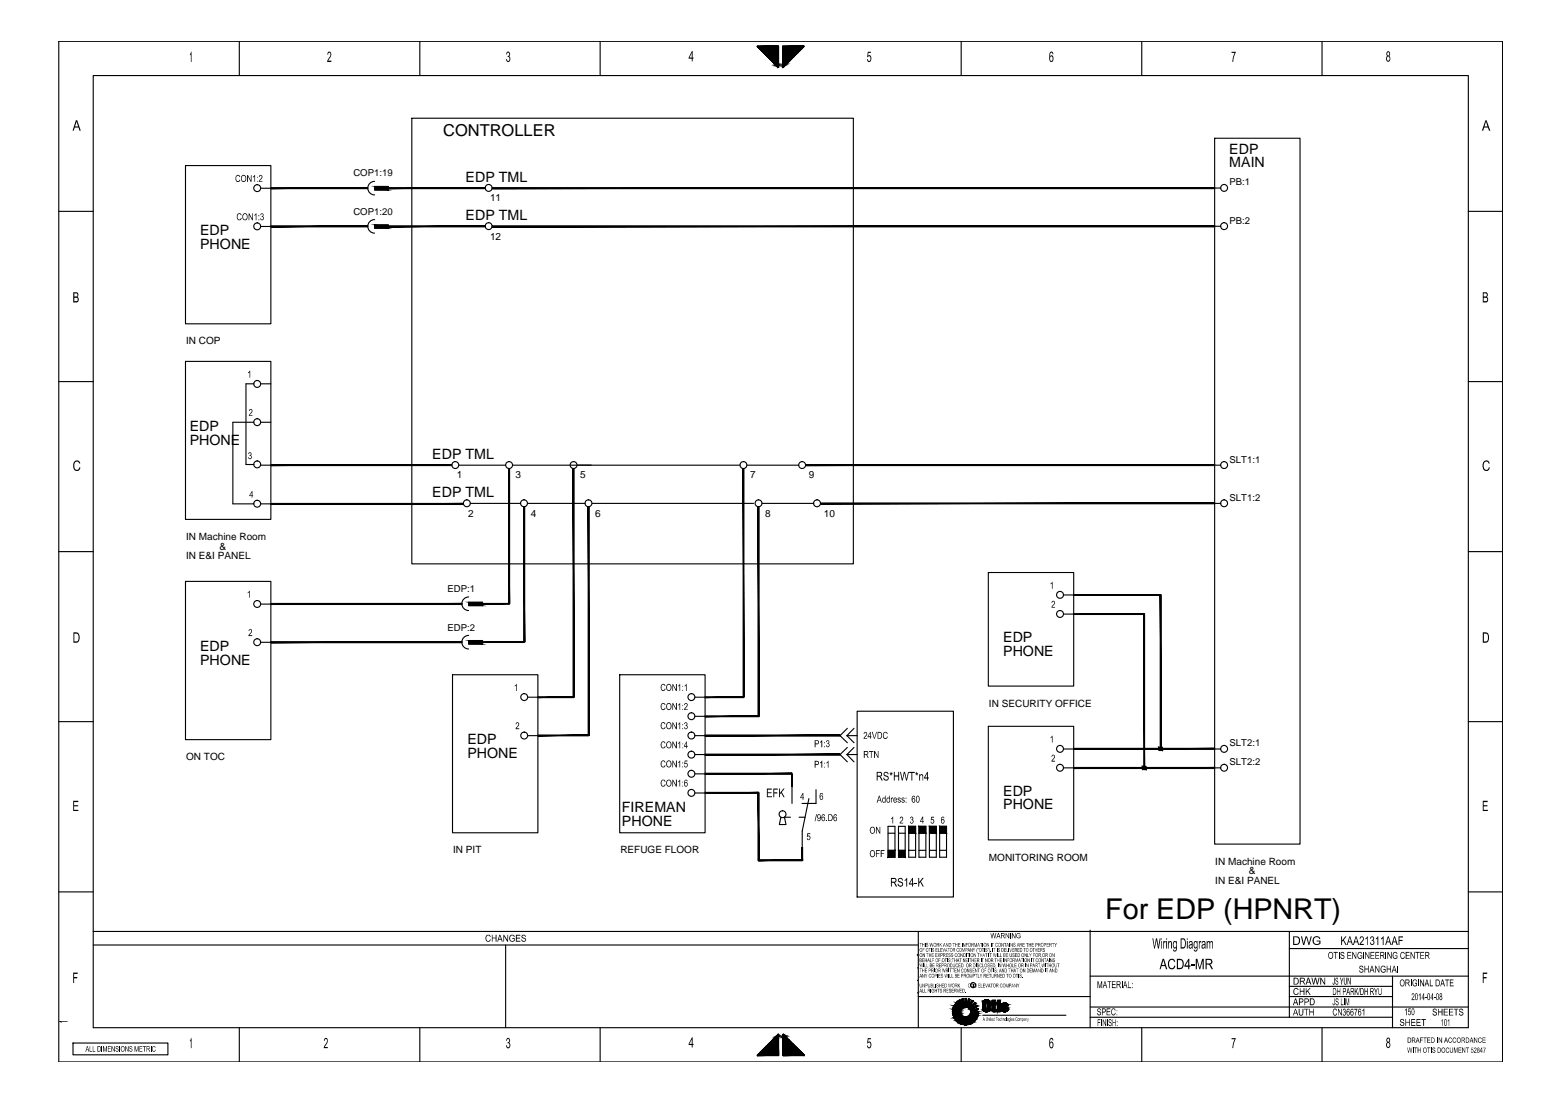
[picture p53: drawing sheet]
<svg xmlns="http://www.w3.org/2000/svg" width="297mm" height="210mm" viewBox="0 0 297 210" stroke-linecap="round" stroke-linejoin="round" font-family="sans-serif">
<defs><g id="words">
<text font-size="5.5" x="210.5" y="175.1">For EDP (HPNRT)</text>
<text font-size="3.1" x="84.4" y="26">CONTROLLER</text>
<g font-size="2.7">
<text x="234.1" y="29.3">EDP</text>
<text x="88.7" y="34.6">EDP TML</text>
<text x="234.1" y="31.9">MAIN</text>
<text x="88.7" y="41.9">EDP TML</text>
<text x="38.1" y="44.8">EDP</text>
<text x="38.1" y="47.4">PHONE</text>
<text x="36.1" y="82.1">EDP</text>
<text x="36.1" y="84.7">PHONE</text>
<text x="82.3" y="87.3">EDP TML</text>
<text x="82.3" y="94.6">EDP TML</text>
<text x="38.1" y="124">EDP</text>
<text x="191" y="122.3">EDP</text>
<text x="191" y="124.9">PHONE</text>
<text x="38.1" y="126.6">PHONE</text>
<text x="89" y="141.8">EDP</text>
<text x="89" y="144.4">PHONE</text>
<text x="118.4" y="154.7">FIREMAN</text>
<text x="191" y="151.6">EDP</text>
<text x="191" y="154.2">PHONE</text>
<text x="118.4" y="157.3">PHONE</text>
</g>
<g font-size="1.9">
<text x="93.3" y="38.4">11</text>
<text x="93.3" y="45.6">12</text>
<text x="35.4" y="65.6">IN COP</text>
<text x="87" y="91.1">1</text>
<text x="98.2" y="91.1">3</text>
<text x="110.5" y="91.1">5</text>
<text x="142.8" y="91.1">7</text>
<text x="154" y="91.1">9</text>
<text x="89.2" y="98.4">2</text>
<text x="101.1" y="98.4">4</text>
<text x="113.3" y="98.4">6</text>
<text x="145.7" y="98.4">8</text>
<text x="156.9" y="98.4">10</text>
<text x="35.4" y="102.9">IN Machine Room</text>
<text x="35.4" y="106.6">IN E&amp;I PANEL</text>
<text x="41.8" y="104.7">&amp;</text>
<text x="188.3" y="134.6">IN SECURITY OFFICE</text>
<text x="35.4" y="144.8">ON TOC</text>
<text x="86.3" y="162.6">IN PIT</text>
<text x="118.1" y="162.6">REFUGE FLOOR</text>
<text x="188.3" y="163.9">MONITORING ROOM</text>
<text x="231.4" y="164.7">IN Machine Room</text>
<text x="237.8" y="166.5">&amp;</text>
<text x="231.4" y="168.4">IN E&amp;I PANEL</text>
</g>
<g font-size="1.8">
<text x="67.3" y="33.5">COP1:19</text>
<text x="234.1" y="35.3">PB:1</text>
<text x="67.3" y="40.9">COP1:20</text>
<text x="234.1" y="42.6">PB:2</text>
<text x="234.1" y="88.1">SLT1:1</text>
<text x="234.1" y="95.4">SLT1:2</text>
<text x="85.2" y="112.7">EDP:1</text>
<text x="85.2" y="120.1">EDP:2</text>
<text x="234.1" y="142.2">SLT2:1</text>
<text x="234.1" y="145.8">SLT2:2</text>
</g>
</g></defs>
<!-- layer: 0 -->
<g fill="none" stroke="#000" stroke-width=".21">
<path d="M11.2 7.9h274.9v194.4h-274.9zM17.8 14.4h261.8v181.3h-261.8zM45.6 7.9v6.5M79.9 7.9v6.5M114.3 7.9v6.5M183 7.9v6.5M217.4 7.9v6.5M251.7 7.9v6.5M35.3 31.5h16.3v30.2h-16.3zM49.6 35.9h2M78.4 22.5h84.1v84.9h-84.1zM231.3 26.3h16.2v134.5h-16.2z"/>
<path d="M231.3 35.8h1.2M11.2 40.3h6.6M49.6 43.1h2M231.3 43.1h1.2M279.6 40.3h6.5M11.2 72.7h6.6M35.3 68.8h16.3v30.1h-16.3zM48.4 73.1h-1.6v15.4h1.6M49.6 73.1h2M279.6 72.7h6.5M48.4 80.4h-4.1v15.6h4.1M49.6 96h3.2"/>
<path d="M49.6 88.6h2.9M49.6 80.4h2M87.3 88.6h9M89.5 95.9h9.7M97.6 88.6h43.3M100.5 95.9h10.9M112.7 95.9h30.8M142.2 88.6h9.9M145.1 95.9h9.9M231.3 88.6h1.2M231.3 95.9h1.2M11.2 105.1h6.6"/>
<path d="M35.3 110.7h16.3v30.2h-16.3zM49.6 115.1h2M188.2 109.1h16.2v21.6h-16.2zM202.5 113.3h1.9M202.5 117h1.9M279.6 105.1h6.5M11.2 137.5h6.6M49.6 122.3h2M86.2 128.5h16.2v30.1h-16.2zM100.5 132.8h1.9M118 128.5h16.3v30.1h-16.3zM132.3 132.8h2"/>
<path d="M132.3 136.4h2M188.2 138.3h16.2v21.7h-16.2zM279.6 137.5h6.5M100.5 140.1h1.9M132.3 140.1h2M132.3 143.7h2M132.3 151h2M132.3 147.4h2M202.5 142.7h1.9M202.5 146.3h1.9M231.3 142.7h1.2M231.3 146.3h1.2"/>
<path d="M11.2 169.9h6.6M17.8 177.4h261.8M174.9 177.4v18.3M207.6 177.2v18.5M245.5 177.4v16.4M279.6 169.9h6.5M13.9 198.7h18.1v2.2h-18.1zM17.8 180h157.1M45.6 195.7v6.6M79.9 195.7v6.6M96.3 180v15.7M114.3 195.7v6.6"/>
<path d="M174.7 182h.1M174.7 184.4h.1M174.7 186.7h.1M174.7 189.1h.1M174.9 189.8h32.7M181.4 192.6l1.1-.1 .4 .1zM181.4 192.6h1.5l-1.5 .1zM181.4 192.7l1.1 .1zM181.4 192.8h1.1l-1.1 .3M181.4 192.5h1.1l-1.1 .1zM181.4 193.1l1.1-.3 .4 .1zM181.4 193.1l1.1 .1h-1z"/>
<path d="M181.5 192.2l1 .3h-1.1v.3M181.5 192.1l1.2 .1h-1.2zM181.5 192.2l1.5 .1-.5 .2zM181.5 193.3l1-.1-1 .3zM181.5 193.5l1-.3-.9 .5M181.5 191.9v.2zM181.5 191.9l1.2 .3-1.2-.1zM181.6 191.6l1.1 .6-1.2-.3M181.6 191.6l1.3 .4-.2 .2zM181.6 193.7l1.4-.5-.4 .3zM181.6 193.7l.9-.5h.5zM181.6 193.7l1-.2-.9 .3z"/>
<path d="M181.7 193.8l.9-.3zM181.7 193.9l.9-.4-.8 .6zM181.8 194.1l.8-.6-.7 .8M181.8 191.3l-.1 .2zM181.8 191.3l-.2 .3zM181.8 191.3l1.1 .7-1.3-.4zM181.9 194.3l1.6-.7zM181.9 194.3l.9-.4-.8 .5zM182 191.1l.9 .9-1.1-.7M182 191.1l1.2 .7-.3 .2zM182 194.4l.8-.5-.7 .6zM182.1 191l.2-.2-.3 .3z"/>
<path d="M182.1 194.5l.7-.6-.5 .7zM182.2 190.9l.1-.1-.2 .2zM182.3 194.6l.5-.7-.4 .8M182.3 190.8l.9 1-1.2-.7zM182.5 190.7l.7 1.1-.9-1M182.5 190.7l.3-.2 .7 1.2zM182.5 190.7l1 1-.3 .1zM182.5 192.8l.4-.2v.3zM182.5 193.2l.4-.3 .1 .3zM182.5 192.5l.5-.2-.1 .3zM182.5 194.8l.6-.6-.5 .7zM182.6 190.6l.2-.1z"/>
<path d="M182.6 190.6l.2-.1-.3 .2zM182.6 193.5h.6l.3 .1zM182.6 193.5l.9 .1-1.6 .7zM182.7 192.2l.4-.1-.1 .2zM182.8 194.9l.3-.7-.1 .8M182.8 193.9l2.7-.1 .4 .3zM182.8 193.9l1-.2 2.3 .1zM182.8 193.9l.7-.3 .3 .1zM182.8 193.9l3.1 .2-2.8 .1zM182.8 193.9l.3 .3-.7 .5zM182.9 192l.5-.1zM182.9 192l.5-.1-.3 .2z"/>
<path d="M182.9 192l.2 .1-.4 .1zM183 195.7v6.6M183.1 190.4l.4 1.3-.7-1.2M183.1 190.4l.3-.1zM183.1 190.4l.3-.1 .3 1.4zM183.1 190.4l.6 1.3h-.2zM183.1 194.2h1.9l-.5 .2zM183.1 194.2l2.8-.1zM183.1 194.2l-.3 .7h-.2zM183.1 194.2l1.4 .2h-.9zM183.1 194.2l.5 .2-.6 .6zM183.2 190.3h.2z"/>
<path d="M183.2 191.8h.5zM183.4 195.2l.2-.8 .1 .8h.4M183.5 191.7l.5 .1zM183.6 194.4h.9zM183.6 194.4l-.3 .7h-.2zM183.6 194.4l-.2 .8-.1-.1zM183.6 194.4l.4 .1-.3 .7zM183.7 195.2h.4zM183.7 195.2h.3zM183.8 190.2h.2zM183.8 190.2h.2l-.3 1.5zM183.8 193.7l2.4-.1-.1 .2z"/>
<path d="M184 190.2l-.3 1.5zM184 190.2h-.2l-.1 1.5-.3-1.4M184 190.2v1.6l-.3-.1zM184 194.5l.5-.1 .3 .6zM184 194.5l.8 .5-.5 .2zM184 194.5l.1 .7h-.4zM184 190.2v1.6M184.1 193.7l.3-.2 1.8 .1zM184.3 195.2l-.3-.7 .1 .7M184.3 195.2l.3-.1zM184.3 195.2l.5-.2zM184.4 190.3l-.4 1.5z"/>
<path d="M184.4 193.5l.2-.2 1.6 .1zM184.4 193.5l1.8-.1v.2zM184.4 190.3l-.4 1.5M184.5 190.3l-.5 1.5zM184.5 192l1.2-.9zM184.5 192l1.1-1zM184.5 192l1.3-.9zM184.5 194.4l.5-.2 .4 .4zM184.5 194.4l.9 .2-.4 .3zM184.6 190.3l-.6 1.5zM184.6 192.1l1.2-1zM184.6 193.3l1.7-.2-.5 .2z"/>
<path d="M184.6 193.3h1.2l.4 .1zM184.7 190.4l-.7 1.4zM184.7 190.4l-.6 1.4zM184.7 190.4l-.5 1.4zM184.7 192.2l1.4-.5zM184.7 192.2l1.4-.6zM184.7 192.2l1.3-.7zM184.7 190.4l-.5 1.4h-.2M184.8 192.3l1.3-.6zM184.8 192.4l1.5-.2zM184.8 192.4l1.5-.3zM184.8 192.4l1.5-.1z"/>
<path d="M184.8 192.5l1.5-.2-1.5 .2M184.8 192.5l1.5-.2zM184.8 193l1.5-.3v.2zM184.8 193l1.5-.1v.2zM184.8 193l1.5 .1-1.7 .2zM184.8 192.7h1.5v.6h-.5l.4 .1M184.8 192.7h1.5l-1.5 .3zM185 194.9l-.5-.5 .3 .6M185 194.9l.2-.1zM185 194.9l.4-.3zM185 194.2l.9-.1-.1 .2zM185 194.2l.8 .1-.3 .3z"/>
<path d="M185.1 190.5l-.8 1.4zM185.1 190.5l-.8 1.4M185.1 190.6l-.8 1.3zM185.2 190.6l-.9 1.3zM185.3 190.7l-1 1.2zM185.3 190.7l-.8 1.2zM185.3 190.7l-.8 1.2M185.5 193.8h.6l-.1 .2zM185.5 194.6l-.5-.4 .4 .4M185.6 191l-1.1 1M185.8 194.3l-.3 .3zM185.8 191.1l-1.2 1"/>
<path d="M185.8 193.3l.5-.2v.2zM186 194l-.5-.2 .4 .3M186 191.5l-1.3 .7M186.1 191.7l-1.3 .6M186.3 192.3l-1.5 .1M186.3 192.3v-.2l-1.5 .3M187.1 190.9h.7zM187.1 190.9l.7-.1zM187.1 190.9h.6zM187.1 191l.6-.1zM187.1 191h.6l-.6 1.2zM187.1 192.2h.6z"/>
<path d="M187.1 192.3l.6-.1zM187.1 192.3h.6zM187.1 191v1.2M187.1 192.2l.1 .2M187.1 193.4h15.9M187.2 192.4l.1 .2M187.2 192.4l.5-.3-.4 .5M187.2 190.8l1.2-.1zM187.2 190.8h1.3zM187.2 190.8h.6zM187.2 192.3h.6zM187.2 192.3h1.3z"/>
<path d="M187.2 192.4l1.3-.1zM187.2 192.4h1.3zM187.2 190.8l-.1 .2M187.2 190.7h1.2zM187.2 192.4h1.2zM187.2 192.4l1.2 .1zM187.3 190.7h1.1zM187.3 190.6l-.1 .1M187.3 190.6l.4 .5-.5-.3M187.3 190.6l1-.1zM187.3 190.6h1zM187.3 192.6l1.1-.1z"/>
<path d="M187.3 192.6h1zM187.4 190.5h.8zM187.4 190.5h.9zM187.4 192.6h.9zM187.4 192.6l.8 .1zM187.5 190.5h.6zM187.5 190.5h.7zM187.5 192.7h.7zM187.5 192.7h.6zM187.6 190.5h.5M187.6 192.7h.5M187.6 190.5h.4z"/>
<path d="M187.6 190.5h.5zM187.6 192.7h.5zM187.6 192.7h.4zM187.6 190.5h.3zM187.6 192.7h.3zM187.7 191l.1-.2 .2 .2M187.7 192.2l.1 .1 .2-.1M187.7 190.9l-.6 .1 .6-.1M187.7 192.2h-.6h.6M187.7 191v1.2h-.6zM187.7 191l-.6 1.2 .6-1.2M187.7 192.3h-.6h.6"/>
<path d="M187.7 192.2l-.6 .1 .6-.1M187.7 191v1.2M187.7 190.9h-.6h.6M187.7 192.3h-.5h.5M187.8 190.5h.1zM187.8 192.3h-.6h.6M187.8 192.7h.1zM187.8 190.8l-.7 .1 .7-.1M187.8 190.8h.7h-.7M187.8 190.8h.7zM187.8 192.3h.7zM187.8 192.3h.7h-.7"/>
<path d="M187.9 190.8h.6h-.6M187.9 190.8h.6zM187.9 192.3h.6zM187.9 192.3h.6h-.6M187.9 190.9l.6-.1-.6 .1M187.9 190.9l.6-.1zM188 190.9l.5-.1zM188 190.9h.5h-.5M188 190.9h.5zM188 192.3l.5-.1-.5 .1M188 192.3l.5-.1zM188 192.3h.5h-.5"/>
<path d="M188 190.9l.5 .1zM188 191h.5h-.5M188 192.2l.5-1.2-.5 1.2M188 192.2h.5zM188 192.2h.5h-.5M188 191v1.2M188.3 190.6l-.3 .5 .5-.3M188.3 190.6l.2 .1M188.5 190.8v.2M188.5 192.2v.2l-.5-.3 .3 .5 .2-.2M188.5 191v1.2h-.5zM188.5 191v1.2"/>
<path d="M188.7 191.4l1-.3zM188.7 191.1h.2l-.2 .3zM188.7 191.4h.2M188.9 192.3h.5v.4M188.9 192.3l.2 .3 .2 .1M188.9 190.5h.6l-.6 .6zM188.9 191.1l.6-.6v.6zM188.9 191.1h.6l-.8 .3zM188.9 191.4l.8-.3-.2 .3zM188.9 191.4h.6l-.6 .9zM188.9 192.3h.6zM188.9 192.3h.6l-.6 .1z"/>
<path d="M188.9 191.1h-.2v.3M188.9 191.4v.9M188.9 192.4h.8zM188.9 192.4h.6zM188.9 192.4h.8l-.7 .2zM189 192.6l.7-.2-.5 .3zM189.2 192.7l.5-.3-.3 .3zM189.5 191.4v.9h-.6zM189.5 190.5h-.6v.6M189.5 190.5v.6M189.5 191.1h.2M189.5 192.4h.2"/>
<path d="M189.7 191.1v.3h-.2zM189.7 192.4v.3h-.3zM189.7 192.4v.3h-.3M189.7 191.1v.3h-.2v.9M189.9 191.1h.5v1.6h-.5zM189.9 190.5h.5v.4h-.5zM189.9 190.5h.5l-.5 .4zM189.9 190.9l.5-.4v.4zM189.9 191.1h.5l-.5 1.6zM190.4 191.1v1.6h-.5zM190.6 192.2h.5a.19 .19 0 0 0 .2 .2 .19 .19 0 0 0 .2-.2M190.6 191.4h.6z"/>
<path d="M190.6 191.4h.7zM190.6 191.5l.5-.1zM190.6 191.4h.5zM190.6 191.5h.5zM190.6 191.6l.5-.1zM190.6 191.6h.5zM190.6 192.2h.5zM190.6 192.3h.5zM190.6 192.3l.5-.1zM190.6 192.4l.5-.1zM190.6 192.4h.6zM190.6 192.2l.1 .2"/>
<path d="M190.7 191.3v.4M190.7 191.3h1.2zM190.7 191.7l.4-.1zM190.7 192.4h1.2zM190.7 192.4h.6zM190.7 192.4h.5zM190.7 192.5l1.2-.1zM190.7 192.5h1.2zM190.8 191.3h1zM190.8 191.3h1.1zM190.8 191.8l.3-.2zM190.8 192.5h1.1z"/>
<path d="M190.8 192.5h1zM190.8 191.9l.7 .3M190.8 191.2l.9-.1zM190.8 191.2h1zM190.8 191.9l.3-.3zM190.8 192.6l1-.1zM190.8 192.6h1zM190.8 192.6h.9zM190.9 191.9l.2-.3-.2 .3M190.9 191.9l.2-.3 .6 .3zM190.9 191.9h.8zM190.9 191.1h.7z"/>
<path d="M190.9 191.1h.8zM190.9 191.9h.8l-.3 .3zM190.9 192.6h.8zM190.9 192.6l.7 .1zM191 191.1h.6zM191 192.7h.6M191 191.1h.6M191 192.7h.6zM191.1 191.1h.4zM191.1 191.1h.5zM191.1 191.5h-.5h.5M191.1 191.6h-.5h.5"/>
<path d="M191.1 192.3h-.5h.5M191.1 192.7h.5zM191.1 192.7h.4zM191.1 191.4l-.5 .1 .5-.1M191.1 192.4h-.5h.5M191.2 191.1h.2zM191.2 191.1h.3zM191.2 192.7h.3zM191.2 192.7h.2zM191.2 191.4h-.6h.6M191.3 191.4h-.7h.7M191.3 191.4l.6-.1z"/>
<path d="M191.3 192.4h.7zM191.3 192.4h-.6h.6M191.4 191.4l.5-.1-.5 .1M191.4 191.4l.5-.1zM191.4 192.4h.6zM191.4 191.4h.6zM191.4 192.4l.6-.1zM191.4 192.4h.6h-.6M191.4 191.4h.6h-.6M191.4 192.2h.6zM191.4 192.2l.5-.1zM191.4 192.2l.5-.2z"/>
<path d="M191.4 192.2l.4-.2zM191.4 192.2l.4-.3zM191.4 192.3h.6zM191.5 191.5l.5-.1zM191.5 191.5h.5h-.5M191.5 191.5h.5zM191.5 191.6l.5-.1zM191.5 192.2h.5zM191.5 192.2h.5h-.5M191.5 192.3l.5-.1-.5 .1M191.5 192.3l.5-.1zM191.5 192.3h.5h-.5"/>
<path d="M191.7 191.9l-.3 .3 .3-.3M191.8 191.9l.1 .2M191.8 191.9l-.3 .5 .4-.3M191.9 192.1v.3M191.9 191.3l.1 .3h-.5a.17 .17 0 0 0-.2-.2 .17 .17 0 0 0-.2 .2l.7 .3M207.6 193.8h57.5M207.6 191.8h72M207.6 185.9h72M217.4 195.7v6.6M245.5 180.7h34.1M245.5 189.8h19.6M245.5 187.9h19.6"/>
<path d="M251.7 195.7v6.6M265.1 185.9v9.8"/>
<circle cx="185.3" cy="187.6" r=".49"/>
</g>
<!-- layer: 0_25 -->
<g fill="none" stroke="#000" stroke-width=".21">
<path d="M71.3 34.5a1.29 1.29 0 0 0-1.3 1.3 1.29 1.29 0 0 0 1.3 1.3M73.9 36.2v-.7h-2.6v.7h2.6M71.3 41.8a1.29 1.29 0 0 0-1.3 1.3 1.29 1.29 0 0 0 1.3 1.3M71.3 42.8h2.6v.7h-2.6zM89.2 113.7a1.29 1.29 0 0 0-1.3 1.3 1.29 1.29 0 0 0 1.3 1.3M89.3 114.7h2.6v.7h-2.6zM89.2 121a1.29 1.29 0 0 0-1.3 1.3 1.29 1.29 0 0 0 1.3 1.3M89.3 122h2.6v.7h-2.6z"/>
<circle cx="49" cy="35.8" r=".66"/>
<circle cx="93" cy="35.8" r=".66"/>
<circle cx="233.1" cy="35.8" r=".66"/>
<circle cx="49" cy="43.1" r=".66"/>
<circle cx="93" cy="43.1" r=".66"/>
<circle cx="233.1" cy="43.1" r=".66"/>
<circle cx="49" cy="73.1" r=".66"/>
<circle cx="49" cy="95.9" r=".66"/>
<circle cx="49" cy="80.4" r=".66"/>
<circle cx="49" cy="88.5" r=".66"/>
<circle cx="86.7" cy="88.6" r=".66"/>
<circle cx="88.9" cy="95.9" r=".66"/>
<circle cx="96.9" cy="88.6" r=".66"/>
<circle cx="99.8" cy="95.9" r=".66"/>
<circle cx="109.2" cy="88.6" r=".66"/>
<circle cx="112" cy="95.9" r=".66"/>
<circle cx="141.6" cy="88.6" r=".66"/>
<circle cx="144.4" cy="95.9" r=".66"/>
<circle cx="152.7" cy="88.6" r=".66"/>
<circle cx="155.6" cy="95.9" r=".66"/>
<circle cx="233.1" cy="95.9" r=".66"/>
<circle cx="233.1" cy="88.6" r=".66"/>
<circle cx="49" cy="115" r=".66"/>
<circle cx="201.8" cy="116.9" r=".66"/>
<circle cx="201.8" cy="113.3" r=".66"/>
<circle cx="49" cy="122.3" r=".66"/>
<circle cx="99.8" cy="132.8" r=".66"/>
<circle cx="131.6" cy="136.4" r=".66"/>
<circle cx="131.6" cy="132.8" r=".66"/>
<circle cx="99.8" cy="140.1" r=".66"/>
<circle cx="131.6" cy="140.1" r=".66"/>
<circle cx="131.6" cy="143.7" r=".66"/>
<circle cx="131.6" cy="147.4" r=".66"/>
<circle cx="131.6" cy="151" r=".66"/>
<circle cx="201.8" cy="146.2" r=".66"/>
<circle cx="201.8" cy="142.6" r=".66"/>
<circle cx="233.1" cy="146.2" r=".66"/>
<circle cx="233.1" cy="142.6" r=".66"/>
</g>
<!-- layer: 1 -->
<g fill="#000" stroke="#000" stroke-width=".19">
<path d="M51.6 35.7v.2l18.4-.2zM51.6 35.9l18.4-.2v.2z"/>
<path d="M73.9 35.7v.2l18.5-.2zM73.9 35.9l18.5-.2v.2z"/>
<path d="M93.7 35.7v.2l137.6-.2zM93.7 35.9l137.6-.2v.2z"/>
<path d="M51.6 43v.2l18.4-.2zM51.6 43.2l18.4-.2v.2z"/>
<path d="M73.9 43v.2l18.5-.2zM73.9 43.2l18.5-.2v.2z"/>
<path d="M93.7 43v.2l137.6-.2zM93.7 43.2l137.6-.2v.2z"/>
<path d="M51.6 88.5v.2l34.4-.2zM51.6 88.7l34.4-.2v.2z"/>
<path d="M51.6 95.9v.2l36.6-.2zM51.6 96.1l36.6-.2v.2z"/>
<path d="M153.4 88.5v.2l77.9-.2zM153.4 88.7l77.9-.2v.2z"/>
<path d="M156.3 95.8v.2l75-.2zM156.3 96l75-.2v.2z"/>
<path d="M51.6 114.9v.2l36.4-.2zM51.6 115.1l36.4-.2v.2z"/>
<path d="M91.9 114.9v.2l5.1-.2zM91.9 115.1l5.1-.2v.2z"/>
<path d="M96.8 89.2v25.8h.2zM96.8 89.2h.2v25.8z"/>
<path d="M204.4 113.2v.2l16.6-.2zM204.4 113.4l16.6-.2v.2z"/>
<path d="M204.4 116.9v.2l13.5-.2zM204.4 117.1l13.5-.2v.2z"/>
<path d="M51.6 122.2v.2l36.4-.2zM51.6 122.4l36.4-.2v.2z"/>
<path d="M91.9 122.2v.2l7.9-.2zM91.9 122.4l7.9-.2v.2z"/>
<path d="M99.7 96.5v25.8h.2zM99.7 96.5h.2v25.8z"/>
<path d="M102.4 132.7v.2l6.8-.2zM102.4 132.9l6.8-.2v.2z"/>
<path d="M102.4 140v.2l9.7-.2zM102.4 140.2l9.7-.2v.2z"/>
<path d="M109.1 89.2v43.6h.2zM109.1 89.2h.2v43.6z"/>
<path d="M134.3 132.7v.2l7.3-.2zM134.3 132.9l7.3-.2v.2z"/>
<path d="M134.3 136.4v.1l10.2-.1zM134.3 136.5l10.2-.1v.1z"/>
<path d="M134.3 140v.2l25.6-.2zM134.3 140.2l25.6-.2v.2z"/>
<path d="M141.5 89.2v43.6h.2zM141.5 89.2h.2v43.6z"/>
<path d="M144.3 96.5v39.9h.2zM144.3 96.5h.2v39.9z"/>
<path d="M112 96.5v43.6h.2zM112 96.5h.2v43.6z"/>
<path d="M134.3 143.6v.2l25.6-.2zM134.3 143.8l25.6-.2v.2z"/>
<path d="M134.3 147.3v.2l16.5-.2zM134.3 147.5l16.5-.2v.2z"/>
<path d="M134.3 150.9v.2l10.2-.2zM134.3 151.1l10.2-.2v.2z"/>
<path d="M150.7 147.4v2.4h.2zM150.7 147.4h.2v2.4z"/>
<path d="M173 157.4l1.3 1.3h-1.3zM173 157.4l1.3 1.3v-1.3z"/>
<path d="M175 157.4l1.3 1.3h-1.3zM175 157.4l1.3 1.3v-1.3z"/>
<path d="M177 157.4l1.3 1.3h-1.3zM177 157.4l1.3 1.3v-1.3z"/>
<path d="M178.9 157.4l1.3 1.3h-1.3zM178.9 157.4l1.3 1.3v-1.3z"/>
<path d="M204.4 142.5v.2l26.9-.2zM204.4 142.7l26.9-.2v.2z"/>
<path d="M204.4 146.2v.2l26.9-.2zM204.4 146.4l26.9-.2v.2z"/>
<path d="M217.5 146l.7 .6h-.7zM217.5 146l.7 .6v-.6z"/>
<path d="M217.8 117v29.3h.1zM217.8 117h.1v29.3z"/>
<path d="M220.7 142.3l.6 .7h-.6zM220.7 142.3l.6 .7v-.7z"/>
<path d="M220.9 113.3v29.4h.2zM220.9 113.3h.2v29.4z"/>
<path d="M144.3 151v12.9h.2zM144.3 151h.2v12.9z"/>
<path d="M144.4 163.7v.3l8.4-.3zM144.4 164l8.4-.3v.3z"/>
<path d="M152.6 161.5v2.4h.2zM152.6 161.5h.2v2.4z"/>
<path d="M169.1 162v1.3l1.3-1.3zM169.1 163.3l1.3-1.3v1.3z"/>
<path d="M171.1 162l1.3 1.3h-1.3zM171.1 162l1.3 1.3v-1.3z"/>
</g>
<!-- layer: 5 -->
<g fill="#000">
<path d="M44.9 33.5l.3-.2h.2l.3 .3-.1 .1a.29 .29 0 0 0-.2-.2 .29 .29 0 0 0-.3 .1l-.1 .2v.4a.3 .3 0 0 0 .3 .3 .3 .3 0 0 0 .3-.3h.1l-.1 .4h-.6l-.2-.4zM47 33.4h.2l.6 1v-1h.1v1.2h-.2l-.5-1v1h-.2zM48.1 33.7l.5-.4v1.3h-.2v-1l-.2 .2zM49.3 33.5l.1-.1a.4 .4 0 0 1 .6 .2 .4 .4 0 0 1-.3 .6l-.2 .3h.5v.1h-.7l.5-.7a.23 .23 0 0 0 0-.3 .23 .23 0 0 0-.2-.1 .23 .23 0 0 0-.2 .2h-.1zM45.2 40.8l.4-.2 .3 .2 .1 .2h-.1a.39 .39 0 0 0-.6-.1 .39 .39 0 0 0 0 .6l.1 .2a.28 .28 0 0 0 .3 .1 .28 .28 0 0 0 .2-.3l.1 .1-.2 .3-.4 .1-.2-.2-.1-.3zM47.3 40.6h.2l.5 1.1v-1.1h.1v1.4h-.1l-.5-1.1v1.1h-.2zM48.4 40.9l.4-.3v1.4h-.1v-1.1l-.2 .2zM49.6 40.8a.33 .33 0 0 1 .5-.1 .33 .33 0 0 1 0 .5l.1 .2v.3a.35 .35 0 0 1-.4 .3 .35 .35 0 0 1-.3-.4h.2a.24 .24 0 0 0 .3 .2 .24 .24 0 0 0 .1-.4 .24 .24 0 0 0-.3-.1v-.1a.21 .21 0 0 0 .3-.1 .21 .21 0 0 0-.1-.3 .21 .21 0 0 0-.3 .2h-.2zM47.2 70.9l.4-.3v1.3h-.1v-1l-.2 .2zM47.5 78l.4-.1 .2 .2-.1 .4-.4 .5 .5 .1v.1h-.7l.4-.6a.25 .25 0 0 0 .2-.4 .25 .25 0 0 0-.4 0l-.2 .1zM47.3 86.2h.1a.32 .32 0 0 1 .5 .1 .32 .32 0 0 1-.1 .4l.1 .2-.1 .5h-.4l-.1-.2 .1-.1a.23 .23 0 0 0 .3 .2 .23 .23 0 0 0 .1-.3 .23 .23 0 0 0-.3-.2v-.1a.22 .22 0 0 0 .3-.1 .22 .22 0 0 0-.2-.3 .22 .22 0 0 0-.2 .2h-.1zM47.2 112.8l.4-.3v1.3h-.2v-1l-.2 .2z"/>
<path d="M200.3 110.9l.1-.1v1.3h-.1v-1l-.3 .2zM200.3 114.6l.1-.1a.4 .4 0 0 1 .5 .3 .4 .4 0 0 1-.3 .5l-.2 .3h.5v.1h-.7l.1-.2 .4-.5a.22 .22 0 0 0-.1-.4 .22 .22 0 0 0-.3 .3l-.1-.1zM47.4 120l.1-.2a.45 .45 0 0 1 .5 .4 .45 .45 0 0 1-.3 .5l-.2 .3h.5v.2h-.7l.5-.8a.23 .23 0 0 0 .1-.2 .23 .23 0 0 0-.2-.2 .23 .23 0 0 0-.2 .2h-.2zM98.3 130.3l.1 1.3h-.1v-1l-.3 .2zM98.3 137.7l.1-.1a.42 .42 0 0 1 .5 .3 .42 .42 0 0 1-.3 .5l-.2 .3h.5v.2h-.7l.1-.3 .4-.5a.22 .22 0 0 0-.1-.3 .22 .22 0 0 0-.3 .2h-.1zM126 130.4l.4-.1 .3 .3-.2 .1a.35 .35 0 0 0-.4-.2 .35 .35 0 0 0-.1 .5v.4a.32 .32 0 0 0 .4 0 .32 .32 0 0 0 .2-.3l.1 .1v.2l-.3 .2-.5-.2-.1-.6zM125.9 134.1l.5-.2 .3 .4-.2-.1a.32 .32 0 0 0-.4-.1 .32 .32 0 0 0-.1 .4v.4a.3 .3 0 0 0 .3 .2 .3 .3 0 0 0 .3-.3l.1 .1-.3 .4-.5-.2-.1-.4zM126 137.7l.2-.1a.4 .4 0 0 1 .5 .3l-.2 .1a.35 .35 0 0 0-.4-.2 .35 .35 0 0 0-.1 .5v.3a.29 .29 0 0 0 .4 .2 .29 .29 0 0 0 .2-.4l.1 .1v.2l-.3 .2-.5-.2-.1-.6zM128 130.3h.2l.5 1v-1h.2v1.3h-.2l-.5-1v1h-.2zM128 133.9h.2l.5 1.1v-1.1h.2v1.3h-.2l-.5-1v1h-.2zM128 137.6h.2l.5 1v-1h.2v1.3h-.2l-.5-1.1v1.1h-.2zM129.4 130.3l.1 1.3h-.1v-1l-.3 .2z"/>
<path d="M129.4 133.9l.1 1.3h-.1v-1l-.3 .2zM129.1 137.9l.4-.3v1.3h-.1v-1.1l-.2 .2zM130.3 137.7l.1-.1a.31 .31 0 0 1 .5 .2 .31 .31 0 0 1-.2 .4l.3 .2-.1 .3-.2 .2a.31 .31 0 0 1-.3-.1 .31 .31 0 0 1-.1-.3h.1a.23 .23 0 0 0 .3 .3 .23 .23 0 0 0 .1-.4l-.3-.1 .1-.2a.2 .2 0 0 0 .2-.2 .2 .2 0 0 0-.2-.2 .2 .2 0 0 0-.2 .2h-.1zM130.7 130.3v1.3h-.1v-1l-.2 .2zM130.4 134l.3-.1a.56 .56 0 0 1-.2 1l-.1 .2h.6v.1h-.8l.4-.6a.25 .25 0 0 0 .2-.3 .25 .25 0 0 0-.4-.1v.1h-.1zM125.9 141.4l.4-.2a.24 .24 0 0 1 .3 .1 .24 .24 0 0 1 0 .3h-.1a.35 .35 0 0 0-.4-.2 .35 .35 0 0 0-.1 .5v.3a.3 .3 0 0 0 .3 .2 .3 .3 0 0 0 .3-.3l.1 .1-.2 .3h-.5l-.2-.5zM125.9 145l.5-.2 .3 .4h-.2a.35 .35 0 0 0-.4-.1 .35 .35 0 0 0-.1 .5v.1a.32 .32 0 0 0 .3 .4 .32 .32 0 0 0 .3-.4 .32 .32 0 0 1 0 .4 .32 .32 0 0 1-.4 .1l-.4-.4zM125.9 148.7l.2-.2h.4l.2 .4-.2-.1a.36 .36 0 0 0-.5 0 .36 .36 0 0 0 0 .5v.1a.32 .32 0 0 0 .3 .3 .32 .32 0 0 0 .3-.3l.1 .1-.2 .3h-.5l-.2-.5zM128 141.2h.2l.5 1v-1h.2v1.3h-.2l-.5-1v1h-.2zM128 144.9h.2l.5 1v-1h.2v1.3h-.2l-.5-1.1v1.1h-.2zM128 148.5h.2l.5 1v-1h.2v1.3h-.2l-.5-1v1h-.2zM129.4 141.2l.1 1.3h-.1v-1l-.3 .2z"/>
<path d="M129.4 144.9l.1 1.3h-.1v-1l-.3 .1zM129.4 148.5l.1 1.3h-.1v-1l-.3 .2zM130.4 144.9h.5v.1h-.4l-.1 .4 .3-.1 .2 .2v.4a.32 .32 0 0 1-.3 .3 .32 .32 0 0 1-.3-.4h.1a.24 .24 0 0 0 .3 .2 .24 .24 0 0 0 .1-.3 .22 .22 0 0 0-.2-.2 .22 .22 0 0 0-.2 .1l-.1-.1zM146 150.2h1v.2h-.8v.5h.7v.2h-.7v.6h.8v.1h-1zM147.2 150.2h.9v.2h-.7v.5h.6v.2h-.6v.7h-.2zM148.4 150.2h.1v.8l.7-.8h.2l-.5 .7 .5 .9h-.2l-.5-.8-.2 .3v.5h-.1zM153.7 158.7h.6v.2h-.4l-.1 .3 .3-.1 .2 .2v.5a.34 .34 0 0 1-.4 .2 .34 .34 0 0 1-.3-.3l.2-.1a.24 .24 0 0 0 .3 .2 .24 .24 0 0 0 0-.4v-.1l-.5 .1zM155.4 155.1h.1l-.2 1.3h-.2zM156.1 145.2l.5-.3v1.3h-.2v-1l-.2 .2zM156.1 141.3l.5-.3v1.3h-.2v-1l-.2 .2zM157.3 141.1h.1a.32 .32 0 0 1 .5 0 .32 .32 0 0 1-.1 .5l.2 .3a.34 .34 0 0 1-.4 .4 .34 .34 0 0 1-.3-.4h.1a.23 .23 0 0 0 .3 .2 .23 .23 0 0 0 .2-.3 .23 .23 0 0 0-.4-.1v-.1a.21 .21 0 0 0 .3-.3 .2 .2 0 0 0-.3-.1l-.2 .2zM157.3 156.2h.2v.2h-.2z"/>
<path d="M157.7 144.9v1.3h-.1v-1l-.2 .2zM164.5 139.5a.41 .41 0 0 1 .6 .2 .41 .41 0 0 1-.2 .6l-.3 .3h.5v.1h-.7l.5-.7a.23 .23 0 0 0 .1-.2 .23 .23 0 0 0-.2-.2 .23 .23 0 0 0-.2 .2h-.2zM165.5 143h.8v.2h-.3v1.2h-.2v-1.2h-.3zM166 139.4h.2l.3 1.2 .3-1.2h.2l-.4 1.3h-.2zM166.4 143h.2l.5 1.1v-1.1h.2v1.4h-.2l-.5-1.1v1.1h-.2zM166.8 157.5h.1l.6 1v-1h.1v1.3h-.1l-.6-1v1h-.1zM168.3 147.2l.2-.2h.4l.2 .2 .1 .3-.2-.1a.3 .3 0 0 0-.4-.2 .3 .3 0 0 0-.2 .4 .3 .3 0 0 0 .4 .1l.4 .3v.4l-.2 .3h-.5l-.3-.2v-.4l.3 .4a.34 .34 0 0 0 .6-.3 .33 .33 0 0 0-.5-.3l-.4-.3zM168.3 139.5l.5-.1 .2 .3-.1 .1-.1-.2h-.4l-.2 .3 .1 .4a.3 .3 0 0 0 .3 .3 .3 .3 0 0 0 .3-.3h.2l-.4 .5-.5-.3-.1-.7zM169.4 147.2l.2 .1v-.3h.1v.3l.2-.1 .1 .1-.3 .1 .2 .2-.1 .1-.1-.3-.1 .3-.2-.1 .2-.2-.2-.1zM169.6 151.9l.2 .2 .1-.2h.2l-.3 .3v.7h-.2zM170 155.5l.1 1.3h-.2v-1l-.2 .2zM170.2 147h.2v.7h.6v-.7h.2v1.7h-.2v-.8h-.6v.8h-.2z"/>
<path d="M171 152a.32 .32 0 0 1 .3-.1 .32 .32 0 0 1 .2 .3h-.1a.16 .16 0 0 0-.2-.2 .16 .16 0 0 0-.1 .2 .16 .16 0 0 0 .2 .1l.1 .1a.31 .31 0 0 1 0 .5 .31 .31 0 0 1-.5-.3h.1a.18 .18 0 0 0 .2 .2 .18 .18 0 0 0 .2-.3 .18 .18 0 0 0-.3-.1l-.2-.1zM171.7 152a.28 .28 0 0 1 .3-.1 .28 .28 0 0 1 .2 .3l-.1-.1a.17 .17 0 0 0-.2-.1 .17 .17 0 0 0-.1 .3 .17 .17 0 0 0 .3 0 .32 .32 0 0 1 0 .6 .32 .32 0 0 1-.5-.3h.2a.16 .16 0 0 0 .2 .2 .16 .16 0 0 0 0-.3l-.3-.1zM171.4 147h.1l.3 1.4 .3-1.4h.2l.3 1.4 .3-1.4h.2l-.4 1.7h-.2l-.3-1.5-.3 1.5h-.2zM171.4 155.7l.2-.2a.53 .53 0 0 1 .4 .5 .53 .53 0 0 1-.4 .5l-.1 .2h.5v.1h-.7l.3-.5a.28 .28 0 0 0 .3-.4 .28 .28 0 0 0-.4-.2l-.1 .3-.1-.1zM173.4 155.6h.4a.3 .3 0 0 1 .1 .3 .3 .3 0 0 1-.1 .3l.2 .2-.1 .4h-.5l-.1-.1v-.2h.1a.23 .23 0 0 0 .3 .2 .23 .23 0 0 0 .2-.3 .23 .23 0 0 0-.4-.1v-.2a.21 .21 0 0 0 .3-.2 .21 .21 0 0 0-.2-.2 .21 .21 0 0 0-.2 .2h-.1zM173.1 147h1.1v.2h-.5v1.5h-.2v-1.5h-.4zM174.3 147.2l.2 .1v-.3h.1v.3l.2-.1 .1 .1-.3 .1 .2 .2-.1 .1-.1-.3-.2 .3-.1-.1 .2-.2-.2-.1zM175 147.5h.2v.2a.33 .33 0 0 1 .4-.2 .33 .33 0 0 1 .2 .5v.7h-.1v-.8a.25 .25 0 0 0-.3-.3 .25 .25 0 0 0-.2 .4v.7h-.2zM177.3 155.6h.6v.1h-.5v.4a.39 .39 0 0 1 .5 .2 .39 .39 0 0 1-.1 .5l-.2 .1-.3-.1-.1-.3h.1a.21 .21 0 0 0 .3 .3 .2 .2 0 0 0 .1-.3 .22 .22 0 0 0-.1-.3 .22 .22 0 0 0-.3 .1h-.1zM200.3 140.1l.1 1.3h-.1v-1l-.3 .2zM200.3 143.8h.1a.44 .44 0 0 1 .5 .3 .44 .44 0 0 1-.3 .6l-.2 .2h.5v.2h-.7l.4-.7a.23 .23 0 0 0 .2-.3 .23 .23 0 0 0-.3-.2 .23 .23 0 0 0-.2 .2h-.1zM166.8 161.9h.7v.2h-.6v.4h.5v.1h-.5v.6h-.1z"/>
<path d="M167.7 161.9h.7v.2h-.5v.4h.4v.1h-.4v.6h-.2z"/>
<path d="M46 33.5l.2-.2 .4 .1 .2 .1 .1 .7-.2 .4-.5 .1-.2-.2zM46.1 33.6v.6a.37 .37 0 0 0 .5 .2 .37 .37 0 0 0 .2-.4l-.3-.5z"/>
<path d="M49 33.7h.1v.2h-.1zM49 34.5h.1v.1h-.1z"/>
<path d="M46.3 40.8l.4-.2 .4 .3v.7l-.3 .4h-.3l-.3-.4zM46.5 40.8l-.2 .3 .2 .7 .4-.1 .1-.6a.34 .34 0 0 0-.5-.3z"/>
<path d="M49.2 41h.2v.2h-.2zM49.2 41.8h.2v.2h-.2z"/>
<path d="M48 93.5l.1 .9h.1l-.1 .4h-.2v-.3h-.4zM47.9 93.8l-.3 .6h.3z"/>
<path d="M126.9 130.5h.1a.54 .54 0 0 1 .7-.1 .54 .54 0 0 1 .2 .7l-.3 .4-.5 .1-.3-.5zM127.1 130.5l-.1 .7 .2 .2 .2 .1 .2-.2 .1-.5a.35 .35 0 0 0-.2-.4 .35 .35 0 0 0-.4 .1z"/>
<path d="M127 134l.5-.1 .3 .3v.7l-.3 .4-.4-.1-.2-.3-.1-.4zM127.2 134.1l-.2 .2 .1 .5a.34 .34 0 0 0 .4 .3 .34 .34 0 0 0 .2-.5l-.1-.4-.2-.2z"/>
<path d="M126.9 137.8l.4-.3 .5 .3 .1 .6-.4 .5-.5-.2-.2-.3zM127.1 137.8l-.1 .6a.35 .35 0 0 0 .4 .3 .35 .35 0 0 0 .3-.4v-.2a.35 .35 0 0 0-.1-.4 .35 .35 0 0 0-.5 .1z"/>
<path d="M129.9 130.6h.2v.2h-.2zM129.9 131.4h.2v.2h-.2z"/>
<path d="M129.9 134.3h.2v.2h-.2zM129.9 135h.2v.2h-.2z"/>
<path d="M129.9 137.9h.2v.2h-.2zM129.9 138.7h.2v.2h-.2z"/>
<path d="M127.1 141.3l.3-.1 .4 .4 .1 .5-.4 .4h-.4l-.2-.3-.1-.5zM127.2 141.4l-.2 .2 .1 .6a.38 .38 0 0 0 .5 .1 .38 .38 0 0 0 .1-.6l-.2-.3z"/>
<path d="M126.9 145.1l.4-.3 .5 .3 .1 .6-.3 .4-.4 .1-.2-.2-.2-.3zM127.2 145l-.2 .2v.6l.2 .2h.2l.2-.1 .1-.6a.34 .34 0 0 0-.5-.3z"/>
<path d="M127 148.7l.2-.2h.3l.2 .2 .2 .7-.3 .4-.3 .1-.3-.3-.2-.3zM127.2 148.7l-.2 .2v.5l.2 .3h.3l.2-.3v-.5l-.3-.3z"/>
<path d="M129.9 141.6h.2v.2h-.2zM129.9 142.4h.2v.1h-.2z"/>
<path d="M129.9 145.2h.2v.2h-.2zM129.9 146h.2v.2h-.2z"/>
<path d="M129.9 148.9h.2v.2h-.2zM129.9 149.6h.2v.2h-.2z"/>
<path d="M130.7 141.2l.1 .9h.2v.1h-.2v.3h-.1v-.3h-.5zM130.7 141.5l-.3 .6h.3z"/>
<path d="M130.4 148.6l.1-.1a.28 .28 0 0 1 .3 .1 .28 .28 0 0 1 .1 .2h-.1a.21 .21 0 0 0-.3-.1 .21 .21 0 0 0-.1 .3v.1a.34 .34 0 0 1 .5 0 .34 .34 0 0 1 0 .5l-.3 .3-.3-.3zM130.5 149.1l-.1 .2a.26 .26 0 0 0 .1 .4 .26 .26 0 0 0 .3-.1 .26 .26 0 0 0 0-.4z"/>
<path d="M152.8 151h.2v.9h.1l-.1 .5h-.2v-.4h-.4zM152.8 151.3l-.3 .6h.3z"/>
<path d="M155.1 144.9h.4a.4 .4 0 0 1 .4 .4 .4 .4 0 0 1-.4 .4h-.2v.5h-.2zM155.3 145.1v.4h.2a.23 .23 0 0 0 .3-.2 .23 .23 0 0 0-.3-.2z"/>
<path d="M155.1 141h.4a.38 .38 0 0 1 .4 .4 .38 .38 0 0 1-.4 .4h-.2v.5h-.2zM155.3 141.1v.5h.3a.23 .23 0 0 0 .2-.2 .23 .23 0 0 0-.3-.3z"/>
<path d="M155.7 155.2l.3-.1 .3 .3v.7l-.2 .2a.28 .28 0 0 1-.3 .1 .28 .28 0 0 1-.2-.3h.2a.2 .2 0 0 0 .2 .2 .2 .2 0 0 0 .1-.3l.1-.2a.37 .37 0 0 1-.5 0 .37 .37 0 0 1 0-.6zM155.6 155.5a.25 .25 0 0 0 .5 0 .25 .25 0 0 0-.5 0z"/>
<path d="M156.1 151.2l.5-.2 .1 .3-.1 .1a.2 .2 0 0 0-.2-.2 .2 .2 0 0 0-.2 .2v.3a.39 .39 0 0 1 .6 .2 .39 .39 0 0 1-.4 .5l-.3-.4zM156.3 151.6l-.1 .4a.24 .24 0 0 0 .4 .2 .24 .24 0 0 0 0-.4z"/>
<path d="M156.9 145.3h.2v.2h-.2zM156.9 146.1h.2v.1h-.2z"/>
<path d="M156.9 141.4h.2v.2h-.2zM156.9 142.1h.2v.2h-.2z"/>
<path d="M156.6 155.2l.3-.1 .2 .2-.2 .1a.24 .24 0 0 0-.3 0 .24 .24 0 0 0 0 .3 .36 .36 0 0 1 .5 0 .36 .36 0 0 1-.1 .6 .4 .4 0 0 1-.5 0 .4 .4 0 0 1-.1-.5zM156.6 155.7v.2a.26 .26 0 0 0 0 .3 .26 .26 0 0 0 .4 0 .26 .26 0 0 0-.1-.4v-.1z"/>
<path d="M157.7 155.1h.6l.2 .3v.7l-.2 .3h-.6zM157.8 155.2v1.1h.4l.2-.3v-.6l-.2-.2z"/>
<path d="M158.8 155.2l.4-.1 .2 .2-.2 .1a.24 .24 0 0 0-.3-.1 .24 .24 0 0 0-.1 .4 .33 .33 0 0 1 .5 0 .33 .33 0 0 1 .1 .4 .37 .37 0 0 1-.5 .3 .37 .37 0 0 1-.2-.6zM158.9 155.7l-.1 .1a.27 .27 0 0 0 .1 .4 .27 .27 0 0 0 .4 0 .27 .27 0 0 0-.1-.4z"/>
<path d="M164.5 143h.6l.2 .3a.33 .33 0 0 1-.3 .5l.4 .6h-.2l-.4-.6h-.2v.6h-.1zM164.6 143.2v.4h.4a.21 .21 0 0 0 .2-.2 .21 .21 0 0 0-.2-.2z"/>
<path d="M165.8 157.6l.5-.1 .3 .3v.7l-.4 .3h-.3l-.2-.3-.1-.6zM166 157.6l-.3 .5 .1 .3a.38 .38 0 0 0 .6 .2 .38 .38 0 0 0 .1-.6l-.1-.1a.3 .3 0 0 0-.4-.3z"/>
<path d="M165.7 139.4l.1 .9h.1l-.1 .4h-.1v-.3h-.5zM165.7 139.7l-.4 .6h.4z"/>
<path d="M166.9 147h.8l.2 .2 .1 .5-.4 .3 .5 .7h-.2l-.5-.7h-.3v.7h-.2zM167.1 147.2v.5h.4a.28 .28 0 0 0 .3-.2 .28 .28 0 0 0-.3-.3z"/>
<path d="M167.4 151.6h.1l.4 1.3h-.1l-.1-.4h-.5l-.1 .4h-.2zM167.4 151.7l-.2 .7h.4z"/>
<path d="M167.1 139.4h.5l.3 .3 .1 .6-.3 .4h-.6zM167.2 139.6v1h.4l.2-.2v-.5l-.1-.3z"/>
<path d="M168.1 152l.2-.1 .2 .1v-.4h.1v1.3l-.1-.2a.35 .35 0 0 1-.5 0 .35 .35 0 0 1 0-.4zM168.2 152.1l-.1 .3a.25 .25 0 0 0 .1 .3 .25 .25 0 0 0 .3 0 .25 .25 0 0 0 0-.3v-.3z"/>
<path d="M169.3 151.6h.1v1.3l-.1-.2a.38 .38 0 0 1-.5 0 .38 .38 0 0 1 0-.5 .26 .26 0 0 1 .2-.3 .26 .26 0 0 1 .3 .1zM169 152.1l-.1 .3a.25 .25 0 0 0 .2 .4 .25 .25 0 0 0 .2-.4 .27 .27 0 0 0 0-.3 .27 .27 0 0 0-.3 0z"/>
<path d="M170.2 152.1a.36 .36 0 0 1 .5-.1 .36 .36 0 0 1 .1 .4l-.6 .1a.22 .22 0 0 0 .2 .2 .22 .22 0 0 0 .3-.1l.1 .1a.4 .4 0 0 1-.6 .1 .4 .4 0 0 1-.1-.6zM170.3 152.1l-.1 .2h.5l-.1-.2z"/>
<path d="M172.4 151.9h.2v.2h-.2zM172.4 152.7h.2v.2h-.2z"/>
<path d="M173.8 151.6h.3l.2 .2-.2 .1a.2 .2 0 0 0-.2-.2 .2 .2 0 0 0-.1 .3l-.1 .2a.3 .3 0 0 1 .4-.1 .3 .3 0 0 1 .2 .3v.2a.33 .33 0 0 1-.4 .3 .33 .33 0 0 1-.3-.4v-.4zM173.8 152.2v.2a.25 .25 0 0 0 0 .3 .25 .25 0 0 0 .3 0 .25 .25 0 0 0 0-.3l-.1-.2z"/>
<path d="M174.5 151.7a.33 .33 0 0 1 .4-.1 .33 .33 0 0 1 .2 .4l-.1 .7a.34 .34 0 0 1-.4 .1 .34 .34 0 0 1-.2-.4zM174.6 151.7v.7a.25 .25 0 0 0 0 .3 .25 .25 0 0 0 .3 0l.1-.6a.28 .28 0 0 0-.1-.3 .28 .28 0 0 0-.3-.1z"/>
<path d="M175.7 155.5h.1v.9h.1l-.1 .4h-.1v-.3h-.5zM175.7 155.8l-.4 .6h.4z"/>
<path d="M176.5 147h.2v1.1h.1v.2h-.1v.4h-.2v-.4h-.5zM176.5 147.4l-.4 .7h.4z"/>
<path d="M179.3 155.6a.3 .3 0 0 1 .4 0 .3 .3 0 0 1 .1 .3h-.1a.17 .17 0 0 0-.2-.2 .17 .17 0 0 0-.2 .1v.4a.38 .38 0 0 1 .5 0 .38 .38 0 0 1 0 .6 .46 .46 0 0 1-.6-.1 .46 .46 0 0 1 0-.6zM179.3 156.5a.25 .25 0 0 0 .5 0 .25 .25 0 0 0-.5 0z"/>
<path d="M165.7 162.1l.6-.2 .3 .4v.6l-.3 .4-.5-.1-.1-.3-.1-.5zM166 162.1l-.2 .2v.4a.38 .38 0 0 0 .5 .4 .38 .38 0 0 0 .2-.6l-.2-.4z"/>
</g>
<!-- layer: 0_25 -->
<g fill="#000" stroke="#000" stroke-width=".19">
<path d="M71.3 35.5l2.6 .7h-2.6zM71.3 35.5l2.6 .7v-.7z"/>
<path d="M71.3 42.8l2.6 .7h-2.6zM71.3 42.8l2.6 .7v-.7z"/>
<path d="M89.3 114.7l2.6 .7h-2.6zM89.3 114.7l2.6 .7v-.7z"/>
<path d="M89.3 122l2.6 .7h-2.6zM89.3 122l2.6 .7v-.7z"/>
</g>
<!-- layer: 1 -->
<g fill="none" stroke="#000" stroke-width=".21">
<path d="M161.3 138.7l-1.4 1.4 1.4 1.4M162.6 138.7l-1.3 1.4M163.2 135.5h18.3v35.4h-18.3zM148.7 155.7l-.3 1.4h1.3l-.3-1.4h1.1M150.8 149.8v3.2M152.2 155.7h1.1M154 152.1l-1.2 6.2v3.2M155.4 150.4v2.6h-2.7M161.3 143.7h1.9M161.3 143.7l1.3 1.4M161.3 140.1h1.9M161.3 140.1l1.3 1.4"/>
<path d="M161.3 142.4l-1.4 1.3 1.4 1.4M162.6 142.4l-1.3 1.3M169.1 157.4h1.3v5.9h-1.3zM169.1 158.7h1.3M171.1 158.7h1.3M171.1 157.4h1.3v5.9h-1.3zM173 157.4h1.3v5.9h-1.3zM173 158.7h1.3M175 158.7h1.3M175 157.4h1.3v5.9h-1.3zM177 158.7h1.3M177 157.4h1.3v5.9h-1.3z"/>
<path d="M178.9 158.7h1.3M178.9 157.4h1.3v5.9h-1.3zM217.5 146.1h.7M220.7 142.4h.6M169.1 162h1.3M171.1 162h1.3M173 162h1.3M175 162h1.3M177 162h1.3M178.9 162h1.3"/>
<circle cx="149" cy="155.1" r=".66"/>
</g>
<!-- layer: 0 -->
<g fill="#000">
<path d="M36.4 9.8l.1 2h-.2v-1.6l-.1 .3zM62.5 9.9a.51 .51 0 0 1 .5 .2 .51 .51 0 0 1 0 .5l-.5 1h.6v.2h-.8l.6-1.4a.26 .26 0 0 0-.2-.4 .26 .26 0 0 0-.2 .4l-.2-.2zM96.4 10l.1-.1a.42 .42 0 0 1 .6 .2 .42 .42 0 0 1-.1 .5v.2l.2 .2v.4l-.3 .4a.42 .42 0 0 1-.5-.5h.1a.25 .25 0 0 0 .4 .3 .25 .25 0 0 0 .1-.4 .25 .25 0 0 0 0-.3 .25 .25 0 0 0-.3 0v-.2a.29 .29 0 0 0 .3-.4 .29 .29 0 0 0-.4-.2l-.1 .3-.1-.1zM165.2 9.9h.6v.2h-.4l-.1 .5 .1-.1 .4 .1 .1 .3-.1 .6a.37 .37 0 0 1-.4 .3 .37 .37 0 0 1-.3-.5h.1l.1 .2a.29 .29 0 0 0 .4 0 .29 .29 0 0 0 0-.4 .28 .28 0 0 0-.1-.3 .28 .28 0 0 0-.4 .1h-.1zM234.5 9.9h.8l-.5 1.9h-.1v-.7l.4-1h-.6zM14.1 88l.5-.3 .4 .1 .2 .2 .1 .3h-.2l-.3-.4h-.3l-.3 .4v.7l.2 .5h.4l.2-.2 .1-.3 .2 .1-.3 .5-.6 .1-.3-.3-.2-.4zM282.5 87.9l.6-.2 .3 .1 .2 .4-.2 .1-.2-.4h-.4l-.2 .2-.1 .8 .3 .6a.47 .47 0 0 0 .7-.5l.2 .1-.1 .3-.4 .3h-.4l-.3-.2-.2-1.1zM13.9 152.5h1v.3h-.8v.6h.8v.2h-.8v.7h.8v.2h-1zM282.3 152.5h1v.3h-.8v.6h.7v.2h-.7v.7h.8v.2h-1zM92.6 178.2l.2-.1h.4l.2 .3-.1 .1a.38 .38 0 0 0-.6-.2 .38 .38 0 0 0-.1 .5v.1a.34 .34 0 0 0 .4 .3 .34 .34 0 0 0 .3-.3l.1 .1-.2 .4-.5-.1-.3-.5zM93.7 178.1h.1v.5h.6v-.5h.1v1.3h-.1v-.7h-.6v.7h-.1zM95.9 178.1h.1l.6 1v-1h.1v1.3h-.1l-.6-1v1h-.1z"/>
<path d="M97.1 178.2l.5-.1a.38 .38 0 0 1 .4 .3l-.2 .1a.42 .42 0 0 0-.5-.2 .42 .42 0 0 0-.2 .6l.2 .3h.3l.3-.1v-.2h-.3v-.2h.4v.5l-.4 .2-.5-.2-.1-.3zM98.2 178.1h.9v.1h-.7v.4h.6v.2h-.6v.4h.7v.2h-.9zM99.4 178.1h.5l.2 .3h-.1l-.1-.2a.25 .25 0 0 0-.4 0 .25 .25 0 0 0 0 .3 .25 .25 0 0 0 .3 .1l.3 .2 .1 .3-.2 .2-.3 .1-.4-.2-.1-.3 .4 .3a.25 .25 0 0 0 .4-.2 .25 .25 0 0 0-.3-.2l-.2-.1a.33 .33 0 0 1-.1-.6zM171 167.4l.3-.2h.3l.3 .5h-.1l-.2-.3a.28 .28 0 0 0-.5 .2 .28 .28 0 0 0 .4 .3l.3 .1 .2 .3-.2 .5-.3 .1-.4-.1-.2-.3 .2-.2a.33 .33 0 0 0 .4 .4 .33 .33 0 0 0 .2-.5l-.7-.3zM172.6 167.2h.1v1.7h-.1v-1.3l-.3 .2v-.2zM174.1 168.2h.5v.2h-.5zM174.9 167.2h.1v.8l.7-.8h.2l-.5 .7 .5 1h-.2l-.5-.9-.2 .3v.6h-.1zM188.6 177.7l.3 .9 .2-.9h.1l.2 .9 .2-.9h.1l-.2 1-.3-.9-.3 .9h-.1zM191.5 177.7l.5 .8v-.8h.2v1h-.2l-.4-.8-.1 .8zM192.4 177.7l.1 1zM192.7 177.7h.1l.5 .8 .1-.8v1h-.2l-.4-.8v.8h-.1zM193.6 177.8l.3-.1a.23 .23 0 0 1 .3 .1 .23 .23 0 0 1 0 .3 .35 .35 0 0 0-.6 0 .35 .35 0 0 0 .3 .5l.3-.1v-.2l-.3-.1h.4v.4l-.6 .1-.2-.3z"/>
<path d="M250 178.6l.6-.3 .6 .1 .2 .4-.2 .1-.3-.4-.6 .1-.1 .9 .2 .2 .4 .1 .4-.1v-.4h-.5v-.1h.7v.5l-.4 .3h-.5l-.4-.2-.2-.5zM259 178.4h.1a.52 .52 0 0 1 .6 .4 .52 .52 0 0 1-.4 .6l-.2 .4h.6v.2h-.9l.3-.5 .4-.5a.28 .28 0 0 0-.1-.5 .28 .28 0 0 0-.3 .3h-.2zM261 178.5l.1-.1a.4 .4 0 0 1 .5 .2 .4 .4 0 0 1-.1 .5l.2 .4-.2 .5h-.5l-.1-.3v-.2h.1a.27 .27 0 0 0 .4 .3 .27 .27 0 0 0 .1-.4l-.3-.2v-.2a.24 .24 0 0 0 .3-.2 .24 .24 0 0 0-.2-.2 .24 .24 0 0 0-.3 .2h-.1zM11.2 194.5l1.6 .1h-1.2l.2 .1h-.2zM13.9 185.3h.9v.2h-.7v.6h.6v.3h-.6v.8h-.2zM22 199.4h.1a.23 .23 0 0 1 .3-.2 .23 .23 0 0 1 .1 .4 .19 .19 0 0 0-.2-.2 .19 .19 0 0 0-.2 .2l.3 .1a.29 .29 0 0 1 .2 .3 .29 .29 0 0 1-.3 .3 .29 .29 0 0 1-.2-.3 .21 .21 0 0 0 .3 .2 .21 .21 0 0 0 0-.3l-.4-.2zM24.7 199.3a.25 .25 0 0 1 .3-.1 .25 .25 0 0 1 .2 .3l-.1 .1a.16 .16 0 0 0-.2-.2 .16 .16 0 0 0-.1 .1 .16 .16 0 0 0 .1 .2 .29 .29 0 0 1 .4 .3 .29 .29 0 0 1-.3 .3 .29 .29 0 0 1-.3-.3 .21 .21 0 0 0 .3 .2 .21 .21 0 0 0 .1-.3 .21 .21 0 0 0-.3-.1l-.1-.1zM29.1 199.3a.25 .25 0 0 1 .3 0 .25 .25 0 0 1 .1 .3v-.1a.3 .3 0 0 0-.4 0 .3 .3 0 0 0 0 .4 .24 .24 0 0 0 .2 .3 .24 .24 0 0 0 .2-.3l.1 .1a.37 .37 0 0 1-.5 .2 .37 .37 0 0 1-.1-.5zM36.4 197.7l.1 1.9h-.2v-1.5l-.1 .3zM61.9 197.7a.63 .63 0 0 1 .5 .4 .63 .63 0 0 1-.2 .7l-.3 .6h.5v.2h-.7v-.4l.6-.9a.25 .25 0 0 0-.1-.3 .25 .25 0 0 0-.3 .1l-.1 .2-.1-.1zM96.4 197.9l.3-.2a.53 .53 0 0 1 .4 .4 .53 .53 0 0 1-.1 .5l.2 .3-.2 .7-.4 .1-.2-.4v-.2h.1a.28 .28 0 0 0 .4 .4 .28 .28 0 0 0 .1-.5l-.1-.3h-.2v-.2a.28 .28 0 0 0 .3-.3 .28 .28 0 0 0-.4-.2l-.1 .2h-.1zM165.2 197.7h.6v.3h-.4l-.1 .5a.35 .35 0 0 1 .4-.1 .35 .35 0 0 1 .2 .4l-.1 .7a.36 .36 0 0 1-.5 .2 .36 .36 0 0 1-.2-.5h.2a.22 .22 0 0 0 .2 .3 .22 .22 0 0 0 .2-.3v-.1a.3 .3 0 0 0 0-.5 .3 .3 0 0 0-.5 .2l-.1-.1z"/>
<path d="M175.1 183.5l.1 .7 .2-.7 .2 .7 .1-.7-.1 .7-.2-.6-.2 .6zM175.1 179.6h.4l-.2 .1v.6v-.6zM175.1 184.5h.4l-.2 .1v.6v-.6zM175.1 187.4l.1 .3a.17 .17 0 0 0 .1 .3 .18 .18 0 0 0 .2-.3v-.3v.3a.21 .21 0 0 1-.1 .4 .21 .21 0 0 1-.3-.3zM175.6 179.6l.1 .3h.3v-.3v.7v-.3h-.3l-.1 .3zM175.6 184.5l.1 .3h.3v-.3v.7v-.3h-.3l-.1 .3zM175.6 188.3l.1 .7 .3 .1h-.4zM175.6 182.5h.4l-.3 .1v.2h.3l-.3 .1v.3l.3 .1h-.4zM175.6 185.5l.4 .6v-.6v.7l-.3-.6-.1 .6zM175.7 187.4l.3 .5 .1-.5v.7l-.4-.6v.6zM175.7 180.6h.3l-.3 .1v.2h.3l-.3 .1v.3zM175.7 181.6l.3 .5 .1-.5v.7l-.3-.6-.1 .6z"/>
<path d="M175.8 183.5l.1 .7zM176 183.5l.1 .7h.3h-.4zM176 188.3l.1 .7 .3 .1h-.4zM176.1 182.5l.1 .3h.2l.1-.3v.8l-.1-.4h-.2l-.1 .4zM176.1 184.5h.4l-.3 .1v.2h.3l-.3 .1v.2l.3 .1h-.4zM176.2 179.6v.7zM176.1 185.5l.2 .3 .3-.3-.2 .4v.3zM176.4 179.6h.2l.1 .2-.1-.1a.15 .15 0 0 0-.2 .2 .15 .15 0 0 0 .3 0 .22 .22 0 0 1 .1 .3 .22 .22 0 0 1-.3 .1 .22 .22 0 0 1-.1-.2 .16 .16 0 0 0 .2 .2 .16 .16 0 0 0 0-.3 .24 .24 0 0 1-.2-.1 .24 .24 0 0 1 0-.3zM176.5 183.5v.7h.3h-.3zM176.4 181.6h.4l-.2 .1v.6v-.6zM176.9 181.6l.1 .3h.2l.1-.3v.7l-.1-.4h-.2l-.1 .4zM176.8 180.6h.4l-.1 .1v.6l-.1-.6z"/>
<path d="M176.7 187.4l.1 .3a.15 .15 0 0 0 0 .3 .15 .15 0 0 0 .2-.2l.1-.4v.3a.24 .24 0 0 1-.2 .4 .24 .24 0 0 1-.2-.4zM177.1 182.5l.1 .7 .2 .1h-.3zM177 179.6l.2 .6 .1-.6 .2 .6 .2-.6-.1 .7-.3-.6-.2 .6zM177.2 188.3l.1 .8zM176.9 185.6a.22 .22 0 0 1 .2-.1 .22 .22 0 0 1 .2 .2h-.1a.18 .18 0 0 0-.2-.1 .18 .18 0 0 0-.1 .3 .2 .2 0 0 0 .2 .3 .2 .2 0 0 0 .2-.2 .28 .28 0 0 1-.4 .1 .28 .28 0 0 1-.1-.4zM177.3 180.6l.1 .7zM177.4 181.6h.4l-.3 .1v.2h.3h-.3v.3l.3 .1h-.4zM177.5 180.6h.2l.2 .1-.1 .1-.2-.1v.1a.23 .23 0 0 1 .3 .3 .23 .23 0 0 1-.4 .2v-.2l.1 .1a.17 .17 0 0 0 .2 0 .17 .17 0 0 0 0-.3 .17 .17 0 0 0-.2 0zM177.5 182.5h.4l-.3 .1v.2h.2l-.2 .1v.4zM177.6 183.5h.3l-.3 .1v.2h.3l-.3 .1v.3h.3h-.3zM177.5 188.3h.3l.1 .3a.23 .23 0 0 0-.4 .1 .23 .23 0 0 0 .3 .2v-.1l-.2-.1h.3v.3a.36 .36 0 0 1-.5-.2 .36 .36 0 0 1 .1-.5zM177.7 187.4l.1 .6 .2 .1h-.3z"/>
<path d="M177.9 184.5v.7zM178 188.3l.1 .3h.2l.1-.3v.8l-.1-.4h-.2l-.1 .4zM178.1 181.6h.4l-.3 .1v.2h.3h-.3v.3l.3 .1h-.4zM178.2 180.6h.3l-.3 .1v.2h.3l-.3 .1v.2l.3 .1h-.3zM178.2 187.4v.7zM178.3 187.5a.18 .18 0 0 1 .3-.1 .18 .18 0 0 1 .1 .2l-.1-.2-.2 .1 .1 .2a.2 .2 0 0 1 .3 .2 .2 .2 0 0 1-.2 .2 .2 .2 0 0 1-.2-.3v.1a.15 .15 0 0 0 .1 .1 .15 .15 0 0 0 .2-.1 .15 .15 0 0 0-.2-.2l-.2-.1zM178.5 185.5v.7zM178.6 181.6l.2 .2 .2-.2-.2 .3 .2 .4-.2-.3-.3 .3 .2-.4zM178.6 180.6l.1 .6 .3 .1h-.4zM178.7 185.5h.4l-.4 .1v.2h.3l-.3 .1v.2l.4 .1h-.4zM178.5 188.3h.4l-.2 .1v.7v-.7zM178.7 182.5h.4l-.3 .1v.2h.2l-.2 .1v.4z"/>
<path d="M178.8 183.5h.4l-.3 .1v.2h.3l-.3 .1v.3h.3h-.4zM178.8 187.4l.1 .3h.3l.1-.3v.7l-.1-.4h-.3l-.1 .4zM178.9 179.6l.1 .4 .3-.4-.2 .3 .2 .4-.2-.3-.2 .3zM179 188.4h.3v.2v-.2l-.3 .1 .1 .1a.21 .21 0 0 1 .3 .2 .21 .21 0 0 1-.2 .2 .21 .21 0 0 1-.2-.2 .15 .15 0 0 0 .2 .2 .15 .15 0 0 0 .1-.2l-.3-.2zM179 180.6h.4l-.3 .1v.2h.3l-.3 .1v.2l.3 .1h-.4zM179.2 183.2v.2zM179.2 185.5h.3v.2l-.1-.2-.1 .1v.2h.1a.2 .2 0 0 1 .2 .2 .2 .2 0 0 1-.2 .2 .2 .2 0 0 1-.2-.2v.1a.15 .15 0 0 0 .2 .1 .15 .15 0 0 0 .1-.2 .15 .15 0 0 0-.1-.1l-.2-.1zM179.4 187.4h.4l-.4 .1v.2h.3h-.3v.3l.4 .1h-.4zM179.3 184.5l.2 .6 .1-.6 .2 .6 .2-.6-.1 .7-.2-.6-.2 .6zM179.5 180.6l.2 .6 .2-.6-.2 .7zM179.8 185.5l.2 .6 .1-.6 .2 .6 .2-.6-.1 .7-.2-.6-.2 .6zM179.9 182.5h.4l-.2 .1v.7v-.7z"/>
<path d="M180.1 179.6l.4 .6 .1-.6v.7l-.4-.6-.1 .6zM180.1 181.6h.4l-.3 .1v.2h.3h-.3v.3l.3 .1h-.4zM180.2 188.3h.4l-.3 .1v.2h.3l-.3 .1v.3l.3 .1h-.4zM180.4 182.5v.8zM180.6 182.6h.3v.2l-.2-.2v.2a.23 .23 0 0 1 .3 .2 .23 .23 0 0 1-.2 .3 .23 .23 0 0 1-.2-.3 .14 .14 0 0 0 .2 .2 .14 .14 0 0 0 .1-.2 .24 .24 0 0 1-.3-.1 .24 .24 0 0 1 0-.3zM180.6 181.7a.18 .18 0 0 1 .2-.1 .18 .18 0 0 1 .1 .2l-.2-.1v.1a.23 .23 0 0 1 .3 .3 .23 .23 0 0 1-.4 .1v-.2a.17 .17 0 0 0 .2 .2 .17 .17 0 0 0 .1-.2l-.2-.1zM180.4 180.6h.4l-.1 .1v.6l-.1-.6zM180.6 185.5l.1 .7zM180.7 184.5v.7zM180.5 187.4l.2 .6 .2-.6 .1 .6 .2-.6-.1 .7-.2-.6-.2 .6zM180.7 188.4l.3-.1 .1 .2-.3-.1v.2a.25 .25 0 0 1 .3 .2 .25 .25 0 0 1-.2 .3h-.1l-.1-.3 .1 .1a.14 .14 0 0 0 .2 .1 .14 .14 0 0 0 0-.2 .14 .14 0 0 0-.2-.1zM180.8 185.5l.1 .6 .2 .1h-.3z"/>
<path d="M180.8 184.5h.4l-.1 .1v.6l-.1-.6zM181.2 181.6l.3 .1-.1 .1-.2-.1v.2a.23 .23 0 0 1 .3 .2 .23 .23 0 0 1-.2 .2 .23 .23 0 0 1-.2-.3l.1 .2a.15 .15 0 0 0 .2 0 .15 .15 0 0 0 0-.3 .15 .15 0 0 0-.2 0zM181.2 185.5l.1 .6 .2 .1h-.3zM181.2 188.3h.4l-.3 .1v.2h.3l-.3 .1v.3l.3 .1h-.4zM181.2 182.5h.4l-.1 .1v.7l-.1-.7zM181.3 184.5h.4l-.2 .1v.6v-.6zM181.4 179.6h.4l-.2 .1v.6v-.6zM181.7 182.5l.1 .3h.2l.1-.3v.8l-.1-.4h-.2l-.1 .4zM181.8 184.5h.3l-.3 .1v.2h.3l-.3 .1v.2l.4 .1h-.4zM181.5 183.5v.4a.17 .17 0 0 0 .1 .3 .18 .18 0 0 0 .2-.3l.1-.4v.5a.23 .23 0 0 1-.3 .3 .23 .23 0 0 1-.1-.4zM181.9 179.6l.1 .3h.3v-.3v.7v-.3h-.3l-.1 .3zM181.9 181.6h.2l.2 .2a.26 .26 0 0 0-.4 0 .26 .26 0 0 0 0 .4h.2l.1-.2a.22 .22 0 0 1-.3 .3 .22 .22 0 0 1-.1-.4z"/>
<path d="M182.3 184.5l.3 .6 .1-.6v.7l-.4-.5v.5zM182.3 185.5h.4l-.3 .1v.2h.3l-.3 .1v.2l.3 .1h-.4zM182 183.6l.3-.1 .1 .2a.25 .25 0 0 0-.4 .1 .25 .25 0 0 0 .3 .4v-.2a.17 .17 0 0 1 0 .2 .17 .17 0 0 1-.3 0zM182.4 187.4l.1 .3 .3-.3-.2 .3 .3 .4h-.2l-.1-.4-.2 .4zM182.2 188.3l.2 .7 .3-.7-.2 .8zM182.4 179.6h.5l-.4 .1v.2h.3l-.3 .1v.3h.4h-.5zM182.2 180.7a.22 .22 0 0 1 .2-.2 .22 .22 0 0 1 .2 .3h-.1a.18 .18 0 0 0-.2-.1 .18 .18 0 0 0-.1 .3 .2 .2 0 0 0 .2 .2 .2 .2 0 0 0 .2-.1 .21 .21 0 0 1-.2 .2 .21 .21 0 0 1-.2-.2zM182.5 183.5h.4l-.3 .1v.2h.3l-.3 .1v.3h.3h-.4zM182.7 188.3h.4l-.3 .1v.2h.3l-.3 .1v.3l.3 .1h-.4zM182.7 182.5h.4l-.2 .1v.7v-.7zM182.9 181.6l.4 .5v-.5v.7l-.3-.6-.1 .6zM183.1 179.6l.1 .7z"/>
<path d="M183.2 180.6l.3 .6 .2-.6v.7v-.6l-.2 .6-.2-.6-.1 .6zM183.4 179.6l.3 .6 .1-.6v.7l-.4-.6v.6zM183.4 182.5l.3 .6 .1-.6v.8l-.4-.6v.6zM183.1 184.6a.17 .17 0 0 1 .2-.1 .17 .17 0 0 1 .1 .2 .19 .19 0 0 0-.3-.1 .2 .2 0 0 0 0 .4l.1 .2 .2-.2a.2 .2 0 0 1-.2 .3 .2 .2 0 0 1-.2-.3zM183.8 189l.1 .1zM183.9 179.6h.4l-.3 .1v.2h.2l-.2 .1v.3zM183.9 182.5h.3l-.2 .1v.2h.2l-.2 .1v.3l.3 .1h-.4zM184 181.6v.7zM184.1 184.5l.4 .6v-.6v.7l-.3-.5-.1 .5zM184.1 181.6h.4l-.1 .1v.6l-.1-.6zM184.4 182.5l.1 .8zM184.6 181.6l.1 .7z"/>
<path d="M184.7 184.6l.2-.1 .2 .1-.1 .1-.2-.1v.2a.24 .24 0 0 1 .3 .2 .24 .24 0 0 1-.2 .3 .24 .24 0 0 1-.3-.3 .19 .19 0 0 0 .2 .2 .19 .19 0 0 0 .2-.2l-.3-.2zM184.6 185.5l.3 .6 .2-.6v.7v-.6l-.2 .6-.2-.6-.1 .6zM184.5 182.5h.5l-.2 .1v.7l-.1-.7zM184.8 180.6l.3 .5 .1-.5v.7l-.4-.6v.6zM185 182.5l.1 .3h.2l.1-.3v.8l-.1-.4h-.2l-.1 .4zM184.9 187.4h.4l-.2 .1v.6v-.6zM185.2 184.5h.4l-.4 .1v.2h.3l-.3 .1v.2l.4 .1h-.4zM184.9 187.5a.16 .16 0 0 1 .2-.1 .16 .16 0 0 1 .1 .2 .17 .17 0 0 0-.2 0 .17 .17 0 0 0 0 .2 .17 .17 0 0 0 .2 0h.1a.19 .19 0 0 1-.2 .2 .19 .19 0 0 1-.2-.2zM185.4 187.4v.7zM185.4 181.6l.4 .5v-.5v.7l-.3-.6-.1 .6zM185.2 180.6l.3 .3 .2-.3-.2 .7zM185.5 179.6l.3 .6 .2-.6v.7l-.1-.6-.1 .6-.2-.6-.1 .6z"/>
<path d="M185.6 182.5h.3l-.3 .1v.2h.3l-.3 .1v.3l.3 .1h-.3zM185.6 187.5a.18 .18 0 0 1 .2-.2 .18 .18 0 0 1 .1 .3l-.2-.2-.1 .2a.25 .25 0 0 1 .4 .3 .23 .23 0 0 1-.4 .1v-.1a.16 .16 0 0 0 .2 .1 .16 .16 0 0 0 .1-.2 .16 .16 0 0 0-.2-.1zM185.6 184.5l.4 .6 .1-.6v.7l-.4-.5-.1 .5zM185.8 183.5l.1 .7zM185.7 185.5h.4l-.2 .1v.6v-.6zM186 183.6a.18 .18 0 0 1 .3-.1 .18 .18 0 0 1 .1 .2l-.3-.1 .2 .3a.19 .19 0 0 1 .1 .2 .19 .19 0 0 1-.2 .1 .19 .19 0 0 1-.1-.2v.1a.15 .15 0 0 0 .2 0 .15 .15 0 0 0 0-.2 .15 .15 0 0 0-.2 0zM186 180.6l.1 .9-.2-.3zM186.2 185.5l.1 .6 .2 .1h-.3zM186.1 181.6h.4l-.1 .1v.6l-.1-.6zM186.3 187.4h.4l-.4 .1v.2h.3h-.3v.3l.4 .1h-.4zM186.2 184.5h.4l-.2 .1v.6l-.1-.6zM186.6 181.6l.1 .3h.3v-.3v.7v-.4h-.3l-.1 .4z"/>
<path d="M186.7 187.4l.1 .6 .3 .1h-.4zM186.6 185.5l.2 .3 .2-.3-.2 .4v.3zM186.6 179.6h.4l-.1 .1v.6l-.1-.6zM186.8 182.5v.8zM186.6 183.6h.3l.1 .1a.24 .24 0 0 0-.4 .1 .24 .24 0 0 0 .3 .3v-.1a.21 .21 0 0 1-.2 .3 .21 .21 0 0 1-.2-.3zM187 183.5l.1 .7h.3h-.4zM186.9 182.5h.4l-.1 .1v.7l-.1-.7zM187.1 179.6l.1 .7zM187 180.6h.4l-.2 .1v.6l-.1-.6zM187.2 187.4h.4l-.3 .1v.2h.3h-.3v.3l.3 .1h-.4zM187.5 184.5h.3l-.3 .1v.2h.3l-.3 .1v.3zM187.5 180.6v.7z"/>
<path d="M187.6 180.6h.2l.2 .2-.2-.2a.17 .17 0 0 0-.1 .3 .17 .17 0 0 0 .3 0 .2 .2 0 0 1 .1 .3 .2 .2 0 0 1-.3 .1 .2 .2 0 0 1-.1-.2 .14 .14 0 0 0 .2 .1 .14 .14 0 0 0 0-.2l-.3-.1zM187.6 182.5l.3 .6 .1-.6v.8l-.3-.6-.1 .6zM187.6 181.6h.4l-.2 .1v.6v-.6zM187.6 187.4l.2 .6 .3-.6-.2 .7zM187.8 185.5h.4l-.3 .1v.2h.3l-.3 .1v.2l.4 .1h-.5zM187.9 179.6l.4 .6v-.6v.7l-.3-.6-.1 .6zM187.8 193.8v.6h.2l.1-.6v.4a.18 .18 0 0 1-.2 .3 .18 .18 0 0 1-.1-.3zM188.1 183.6a.16 .16 0 0 1 .2-.1 .16 .16 0 0 1 .1 .2l-.1-.1-.2 .1a.29 .29 0 0 1 .3 .2 .29 .29 0 0 1-.1 .3h-.2l-.1-.2 .2 .2 .2-.1v-.2l-.3-.1zM188.2 194h.2v.4l-.1-.4-.1 .4zM188.3 181.6l.1 .7zM188.4 180.6l.1 .3-.1 .6zM188.3 185.5h.4l-.1 .1v.6l-.1-.6z"/>
<path d="M188.6 183.5h.3l-.3 .1v.2h.3l-.3 .1v.3h.3h-.3zM188.6 181.2l.1 .1zM188.4 181.6h.5l-.2 .1v.6l-.1-.6zM188.7 179.6v.7zM188.7 193.8v.7zM188.6 187.4h.4l-.1 .1v.6l-.1-.6zM188.7 184.5h.4l-.2 .1v.6l-.1-.6zM188.8 179.6h.4l-.1 .1v.6l-.1-.6zM189 180.6l.1 .7zM189.2 184.5v.7zM188.8 185.5l.1 .4a.17 .17 0 0 0 .1 .2 .17 .17 0 0 0 .2-.2v-.4v.4a.22 .22 0 0 1-.2 .3 .22 .22 0 0 1-.2-.3zM189.1 181.6l.2 .6 .1-.6 .2 .6 .2-.6-.2 .7-.1-.6-.3 .6z"/>
<path d="M189.4 184.6a.21 .21 0 0 1 .2-.1 .21 .21 0 0 1 .2 .2 .18 .18 0 0 0-.3-.2 .16 .16 0 0 0 0 .3 .23 .23 0 0 1 .3 .3 .23 .23 0 0 1-.4 .1v-.2a.15 .15 0 0 0 .1 .2 .15 .15 0 0 0 .2-.1 .15 .15 0 0 0-.1-.2l-.2-.1zM189.2 180.6h.3l-.1 .1v.6l-.1-.6zM189.4 182.5h.4l-.2 .1v.7l-.1-.7zM189.6 184.2v.2zM189.6 193.8h.4h-.2v.6v-.6zM189.8 180.6l.1 .7zM189.8 181.6l.1 .7zM189.9 182.5v.3h.3l.1-.3v.8l-.1-.4h-.3v.4zM189.9 185.5l.3 .6 .1-.6v.7l-.3-.6-.1 .6zM189.6 179.7v-.1a.19 .19 0 0 1 .3 0 .19 .19 0 0 1 0 .2 .21 .21 0 0 0-.3 0 .21 .21 0 0 0 0 .3l.1 .2 .3-.1a.28 .28 0 0 1-.5 .1 .28 .28 0 0 1 0-.5zM190 183.5l.1 .7zM190 180.6h.2l.2 .1-.1 .1v-.1h-.2v.1a.22 .22 0 0 1 .3 .3 .22 .22 0 0 1-.4 .1v-.1l.1 .1h.2l-.3-.4z"/>
<path d="M190 181.6l.1 .6 .3 .1h-.4zM190.2 183.5l.4 .6v-.6v.7l-.3-.5-.1 .5zM190.4 182.5h.4l-.3 .1v.2h.3l-.3 .1v.3l.3 .1h-.4zM190.4 181.6l.1 .6 .3 .1h-.4zM190.4 185.5h.4l-.3 .1v.2h.3l-.3 .1v.2l.3 .1h-.4zM190.3 194h.3v.1a.17 .17 0 0 0-.3 .1 .17 .17 0 0 0 .2 .2v-.1l.1 .1a.21 .21 0 0 1-.3-.1 .21 .21 0 0 1 0-.3zM190.6 193.8l.1 .2h.2v.4l-.1-.4-.1 .1-.1 .3zM190.7 179.6l.3 .6 .1-.6v.7l-.3-.6-.1 .6zM190.8 184.5l.3 .6 .1-.6v.7l-.3-.5-.1 .5zM190.4 187.5a.18 .18 0 0 1 .3-.2 .18 .18 0 0 1 .1 .3 .18 .18 0 0 0-.3-.1 .18 .18 0 0 0 0 .2 .2 .2 0 0 0 .1 .3 .2 .2 0 0 0 .3-.2v.1a.21 .21 0 0 1-.3 .2 .21 .21 0 0 1-.2-.3zM191 194h.2v.4l-.1-.4-.1 .4zM190.9 183.5l.2 .7 .1-.7 .2 .7 .2-.7-.2 .7-.2-.6-.2 .6z"/>
<path d="M191.1 182.5v.8zM191.2 180.6h.4l-.3 .1v.2h.3l-.3 .1v.2l.3 .1h-.4zM191.3 182.5l.3 .6 .1-.6v.8l-.3-.6-.1 .6zM191.2 179.6h.4l-.2 .1v.6v-.6zM191.5 187.4l.3 .6 .2-.6v.7v-.6l-.2 .6-.2-.6-.1 .6zM191.6 181.6h.4l-.4 .1v.2h.3h-.3v.3l.4 .1h-.4zM191.6 193.8l.1 .6zM191.7 183.5v.3h.3l.1-.3v.7l-.1-.3h-.3v.3zM191.7 180.6v.6l.3 .1h-.3zM191.6 185.5h.4l-.1 .1v.6l-.1-.6zM191.8 182.5h.4l-.3 .1v.2h.2l-.2 .1v.4zM192.1 180.6l.1 .7z"/>
<path d="M192.2 179.6l.1 .7zM192 184.5h.4l-.2 .1v.6v-.6zM192.4 179.6l.4 .6v-.6v.7l-.3-.6-.1 .6zM192.2 180.6l.3 .6 .2-.6-.2 .7zM192.5 184.5l.1 .3h.2l.1-.3v.7l-.1-.3h-.2l-.1 .3zM192.2 181.6l.1 .4a.14 .14 0 0 0 .2 .2 .14 .14 0 0 0 .1-.2v-.4l.1 .4a.22 .22 0 0 1-.2 .3 .22 .22 0 0 1-.3-.3zM192.8 180.6h.3l-.3 .1v.2h.3l-.3 .1v.2l.3 .1h-.3zM192.8 181.6h.3l.1 .2-.4-.1 .2 .2a.19 .19 0 0 1 .2 .1 .19 .19 0 0 1-.2 .2 .19 .19 0 0 1-.2-.2l.1 .2h.2v-.2a.27 .27 0 0 1-.3-.1 .27 .27 0 0 1 0-.3zM192.8 183.5v.7h.3h-.3zM192.9 194l.2 .1-.1-.1-.1 .1a.15 .15 0 0 1 .2 .1 .15 .15 0 0 1 0 .2 .15 .15 0 0 1-.2 0h.2zM193 179.7a.16 .16 0 0 1 .2-.1 .16 .16 0 0 1 .1 .2l-.1-.1a.15 .15 0 0 0-.2 .2 .15 .15 0 0 0 .3 0v.1a.18 .18 0 0 1 .1 .2 .18 .18 0 0 1-.3 .1 .18 .18 0 0 1-.1-.2l.1 .2 .2-.2-.3-.2zM193.1 187.4l.4 .5 .1-.5v.7l-.4-.6-.1 .6z"/>
<path d="M193.2 183.5h.4l-.3 .1v.2h.3l-.3 .1v.3h.3h-.4zM193.3 181.6h.3l-.2 .1v.2h.2h-.2v.3l.3 .1h-.4zM193.4 182.5l.2 .7 .2-.7v.8v-.6l-.2 .6-.2-.6v.6zM193.4 185.5h.5l-.2 .1v.6l-.1-.6zM193.5 184.5h.4l-.2 .1v.6v-.6zM193.4 193.8h.2l.1 .2a.21 .21 0 0 0-.3-.1 .21 .21 0 0 0 0 .4l.2 .1 .1-.2a.18 .18 0 0 1-.1 .3 .18 .18 0 0 1-.2-.2zM193.7 180.6h.4l-.3 .1v.2h.3l-.3 .1v.2l.3 .1h-.4zM193.6 187.4l.3 .3 .2-.3-.2 .3v.4zM193.9 185.5l.1 .7zM194.1 194h.4v.4v-.4l-.1 .4-.1-.4-.2 .4zM194.2 185.5h.2l.1 .2-.2-.2-.1 .2a.26 .26 0 0 1 .3 .2 .26 .26 0 0 1-.3 .3v-.2a.15 .15 0 0 0 0 .2 .15 .15 0 0 0 .2-.1 .15 .15 0 0 0-.1-.2l-.2-.2zM194.4 182.5h.4l-.2 .1v.7v-.7z"/>
<path d="M194.6 186.1l.1 .1zM194.7 179.6h.4l-.3 .1v.2h.3l-.3 .1v.3h.3h-.4zM194.8 184.5l.3 .6 .1-.6v.7l-.3-.5-.1 .5zM194.9 182.5l.1 .8zM194.9 180.6h.4l-.2 .1v.6l-.1-.6zM195.1 181.6l.3 .5 .1-.5v.7l-.4-.6v.6zM195.2 183.5l.1 .7zM195.3 194h.3v.4l-.1-.4-.2 .4zM195.4 183.5l.4 .6v-.6v.7l-.3-.5-.1 .5zM195.4 179.6h.4l-.2 .1v.6v-.6zM195.6 181.6l.1 .6 .2 .1h-.3zM195.6 194l.1 .4 .2-.4-.2 .6z"/>
<path d="M195.6 182.5l.4 .6 .1-.6v.8l-.4-.6-.1 .6zM195.9 179.6l.1 .3h.2l.1-.3v.7l-.1-.3h-.2l-.1 .3zM196.1 184.5h.4l-.4 .1v.2h.3l-.3 .1v.2l.4 .1h-.4zM196 181.6l.2 .3 .2-.3-.2 .7zM196.4 182.5v.8zM196.4 179.6h.4l-.3 .1v.2h.3l-.3 .1v.3h.4h-.5zM196.6 184.5h.1l.1 .6 .3-.6v.7l-.1-.6-.1 .6-.2-.6-.1 .6zM196.5 182.5h.4l-.1 .1v.7l-.1-.7zM196.7 181.6h.4l-.3 .1v.2h.2h-.2v.4zM196.6 180.6h.4l-.1 .1v.6l-.1-.6zM197.1 180.6l.1 .3h.2l.1-.3v.7l-.1-.3h-.2l-.1 .3zM197.3 182.6l.2-.1 .2 .3a.27 .27 0 0 0-.4 0 .27 .27 0 0 0 0 .4h.2l.1-.2a.22 .22 0 0 1-.3 .2 .22 .22 0 0 1-.1-.3z"/>
<path d="M197.6 180.6h.4l-.3 .1v.2h.3l-.3 .1v.2l.3 .1h-.4zM197.7 184.5l.3 .6 .1-.6v.7l-.3-.5-.1 .5zM197.6 183.5h.4l-.1 .1v.6l-.1-.6zM198.1 184.2l.1 .2zM198.3 182.2v.2zM198.3 182.5l.3 .6 .1-.6v.8l-.3-.6-.1 .6zM198.3 183.5l.2 .7 .1-.7 .2 .7 .2-.7-.2 .7-.2-.6-.2 .6zM198.6 180.6h.2l.2 .1-.1 .1-.2-.2v.2a.23 .23 0 0 1 .3 .3 .23 .23 0 0 1-.4 .1v-.1l.1 .1 .2-.1-.3-.2zM198.8 182.5h.4l-.2 .1v.7v-.7zM199 184.5l.1 .7zM199.1 183.5v.7zM199.3 179.6h.4l-.3 .1v.2h.3l-.3 .1v.3h.3h-.4z"/>
<path d="M199.2 184.5h.4l-.2 .1v.6l-.1-.6zM199.2 183.5h.4l-.2 .1v.6v-.6zM199.7 183.5l.1 .3h.2l.1-.3v.7l-.1-.3h-.2l-.1 .3zM199.8 182.5v.8zM200 182.5l.3 .6 .1-.6v.8l-.4-.6v.6zM200.3 184.5l.4 .6 .1-.6v.7l-.4-.5-.1 .5zM200.4 181.6l.3 .5 .1-.5v.7l-.4-.6v.6zM200.5 182.6l.3-.1 .1 .3-.1-.2a.18 .18 0 0 0-.3 .2 .16 .16 0 0 0 .3 .1 .2 .2 0 0 1 .1 .2 .2 .2 0 0 1-.2 .2 .2 .2 0 0 1-.2-.3v.1a.15 .15 0 0 0 .2 .1 .15 .15 0 0 0 .1-.2 .15 .15 0 0 0-.2-.1zM200.3 179.6h.5l-.3 .1v.6v-.6zM200.8 179.6l.2 .4 .3-.4-.2 .4v.3zM200.8 183.5l.1 .4a.17 .17 0 0 0 .1 .3 .18 .18 0 0 0 .2-.3v-.4v.4a.24 .24 0 0 1-.2 .4 .24 .24 0 0 1-.2-.4zM201.3 183.5h.4l-.1 .1v.6l-.1-.6z"/>
<path d="M209 192.2l.1-.1a.36 .36 0 0 1 .5 .3h-.1a.22 .22 0 0 0-.2-.2 .22 .22 0 0 0-.2 .2 .22 .22 0 0 0 .3 .2l.2 .3v.4a.37 .37 0 0 1-.5 .1 .37 .37 0 0 1-.2-.4h.1a.26 .26 0 0 0 .2 .3 .26 .26 0 0 0 .3-.3 .26 .26 0 0 0-.3-.2l-.3-.3zM209 186.9h.1l.3 1.1 .3-1.1h.2v1.3h-.2v-1.1l-.2 1.1h-.1l-.3-1.1v1.1h-.1zM209 194.1h.5v.2h-.4v.4h.4v.2h-.4v.6zM209.7 194.1h.1v1.4h-.1zM210 194.1l.5 1.1v-1.1h.1v1.4h-.1l-.4-1.1-.1 1.1zM210.7 192.1h.7v.1h-.6v.4h.6v.2h-.6v.5h.6v.1h-.7zM210.8 194.1h.1v1.4h-.1zM211.2 194.1h.2l.2 .2 .1 .2h-.1a.21 .21 0 0 0-.2-.3 .21 .21 0 0 0-.2 .2 .21 .21 0 0 0 .2 .2l.2 .2 .1 .3a.33 .33 0 0 1-.4 .4 .33 .33 0 0 1-.3-.5h.2a.21 .21 0 0 0 .2 .3 .21 .21 0 0 0 .2-.2 .21 .21 0 0 0-.3-.2l-.2-.3zM210.9 186.9h.7v.1h-.3v1.2h-.1v-1.2h-.3zM211.7 186.9h.7v.1h-.5v.5h.5v.1h-.5v.4h.5v.2h-.7zM211.9 194.1v.6h.5v-.6v1.4v-.7h-.5v.7zM211.7 192.2l.4-.1a.25 .25 0 0 1 .2 .1 .25 .25 0 0 1 0 .3v-.1a.32 .32 0 0 0-.5-.1 .32 .32 0 0 0-.1 .4l.1 .3a.28 .28 0 0 0 .3 .2 .28 .28 0 0 0 .2-.3 .32 .32 0 0 1-.2 .5h-.3l-.2-.4z"/>
<path d="M213.6 186.9h.1v1.3h-.1zM214.8 186.9l.1 1.1h.5v.2h-.6zM219.4 178.7h.2l.2 1.7 .3-1.7h.2l.3 1.7 .2-1.7h.2l-.3 2h-.2l-.3-1.8-.3 1.8h-.1zM221.5 179.2h.1v.3l.1-.3 .3 .1-.1 .2h-.2l-.1 .2v1h-.1zM222.4 179.2h.2v.3a.33 .33 0 0 1 .4-.2 .33 .33 0 0 1 .2 .4v1h-.2v-.9a.25 .25 0 0 0-.2-.4 .25 .25 0 0 0-.2 .4v.9h-.2zM222.6 182.9l.3-.3h.5l.4 .6h-.2l-.1-.1a.51 .51 0 0 0-.7-.2 .51 .51 0 0 0-.2 .7l.1 .5 .3 .3h.4l.2-.5 .2 .1-.2 .4-.5 .3-.5-.3-.2-.5v-.6zM226.8 183.8h.6v.2h-.6zM227.7 182.6h.3l.4 1.7 .5-1.7h.3v2h-.2v-1.6l-.5 1.6h-.1l-.5-1.7v1.7h-.2zM228.3 179.2h.1v.3l.1-.3 .2 .1v.2a.28 .28 0 0 0-.3 .4v.8h-.1zM229.8 179.2h.1v.3a.28 .28 0 0 1 .3-.3 .28 .28 0 0 1 .2 .3 .29 .29 0 0 1 .5-.2 .29 .29 0 0 1 0 .4v1h-.1v-.9a.23 .23 0 0 0-.2-.4 .23 .23 0 0 0-.2 .4v.9h-.1v-1a.23 .23 0 0 0-.3-.2 .23 .23 0 0 0-.1 .3v.9h-.1zM234.5 197.7h.8l-.4 1.1-.1 .8h-.1v-.6l.4-1h-.6zM246.4 188.3l.3-.1h.3l.3 .4h-.2a.4 .4 0 0 0-.6-.2 .4 .4 0 0 0-.1 .6l.3 .4 .3-.1 .1-.2 .2 .1-.3 .3h-.5l-.2-.4z"/>
<path d="M247.5 188.2h.1v.5h.6v-.5h.2v1.3h-.2v-.6h-.6v.6h-.1zM247.3 192.2h.2v.7a.3 .3 0 0 0 .2 .4 .3 .3 0 0 0 .3-.4v-.7h.2l-.1 1.1-.2 .2-.4-.1-.2-.4zM247.7 178.4h.2l.3 1.3 .4-1.3h.2l.4 1.3 .4-1.3h.2l-.5 1.6h-.2l-.3-1.4-.5 1.4h-.2zM248.6 188.2h.2v.6l.6-.6h.2l-.5 .5 .5 .8h-.2l-.4-.7-.2 .3v.4h-.2zM248.3 192.2h.8v.1h-.3v1.1h-.1v-1.1h-.4zM249.3 192.2h.1v.5h.6v-.5h.2v1.2h-.2v-.6h-.6v.6h-.1zM249.7 186.2h.2l.2 1.2 .3-1.2h.2l.2 1.2 .3-1.2h.2l-.4 1.3h-.1l-.3-1.1-.3 1.1h-.2zM251.4 186.2h.2l.6 1.1v-1.1h.1v1.3h-.1l-.6-1v1h-.2zM254 186.2h.1v1a.23 .23 0 0 1 0 .3 .23 .23 0 0 1-.3 0v-.3v.2h.2zM254.1 190.2v.9a.23 .23 0 0 1 0 .4 .23 .23 0 0 1-.3-.1 .23 .23 0 0 1 0-.3 .16 .16 0 0 0 .1 .2 .16 .16 0 0 0 .2 0 .16 .16 0 0 0 0-.2zM253.9 181.3h.8v.2h-.3v1.1h-.1v-1.1h-.4zM254.4 186.3a.32 .32 0 0 1 .3 0 .32 .32 0 0 1 .1 .3h-.1a.19 .19 0 0 0-.2-.2 .19 .19 0 0 0-.2 .2 .19 .19 0 0 0 .3 .2l.2 .2v.4a.26 .26 0 0 1-.4 .1 .26 .26 0 0 1 0-.4 .21 .21 0 0 0 .1 .3 .21 .21 0 0 0 .2-.2 .21 .21 0 0 0-.1-.2l-.3-.3z"/>
<path d="M254.4 190.2a.26 .26 0 0 1 .4 0 .26 .26 0 0 1 0 .3 .21 .21 0 0 0-.2-.2 .21 .21 0 0 0-.2 .3 .21 .21 0 0 0 .2 .1l.3 .4-.2 .4-.3-.1-.1-.3h.1a.23 .23 0 0 0 .2 .2 .23 .23 0 0 0 .2-.3 .23 .23 0 0 0-.3-.1l-.2-.3zM253.9 192.3a.34 .34 0 0 1 .4-.2 .34 .34 0 0 1 .3 .4h-.1a.29 .29 0 0 0-.4-.2 .29 .29 0 0 0-.2 .4v.2a.28 .28 0 0 0 .3 .4 .28 .28 0 0 0 .3-.3l.1 .2a.4 .4 0 0 1-.5 .2 .4 .4 0 0 1-.3-.5zM254.6 188.2l.1 .5h.4l.1-.5v1.3l-.1-.6h-.4l-.1 .6zM254.8 192.2h.1l.5 1v-1h.1v1.2h-.1l-.5-1-.1 1zM254.9 181.3h.1v1.3h-.1zM255.3 181.4l.4-.1 .3 .4-.2-.1a.25 .25 0 0 0-.2-.1 .25 .25 0 0 0-.2 .2l.5 .3 .1 .4-.2 .2-.3 .1-.3-.2v-.3h.1a.27 .27 0 0 0 .3 .4 .27 .27 0 0 0 .3-.4 .27 .27 0 0 0-.4-.2 .35 .35 0 0 1-.2-.6zM255.3 190.2l.1 1.1h.4v.2h-.5zM255.4 178.4h.1v.8l.7-.8h.2l-.5 .6 .5 1h-.2l-.5-.8-.2 .2v.6h-.1zM255.2 186.2h.1l.2 .7 .3-.7-.3 .8v.5h-.1v-.5zM255.7 192.3a.31 .31 0 0 1 .5 0 .31 .31 0 0 1-.1 .4l.2 .2-.1 .4a.29 .29 0 0 1-.3 .2 .29 .29 0 0 1-.2-.4h.1a.21 .21 0 0 0 .3 .2 .21 .21 0 0 0 0-.3l-.2-.2v-.1a.19 .19 0 0 0 .3-.1 .19 .19 0 0 0-.2-.3 .19 .19 0 0 0-.2 .1h-.1zM255.9 190.2l.1 1.3zM256.2 190.2h.1l.3 1.1 .2-1.1h.1v1.3l-.1-1.1-.2 1.1-.3-1.1v1.1h-.1z"/>
<path d="M255.9 186.2h.1v.8a.21 .21 0 0 0 0 .3 .21 .21 0 0 0 .3-.1v-1h.2l-.1 1a.28 .28 0 0 1-.3 .4 .28 .28 0 0 1-.2-.4zM256.6 181.3h.7v.2h-.6v.4h.5v.1h-.5v.5h.6v.1h-.7zM256.6 186.2h.1l.4 1.1v-1.1h.1v1.3h-.1l-.4-1-.1 1zM257.5 181.3h.1l.6 1.1v-1.1v1.3h-.1l-.5-1v1h-.1zM257.9 192.2h.6l-.4 1.2h-.1v-.2l.3-.9h-.4zM258 188.2h.1v.6l.4-.6h.1l-.3 .5 .3 .8h-.1l-.3-.7-.1 .7h-.1zM258.8 188.2l-.2 1.3zM258.9 184.1l.2-.2a.38 .38 0 0 1 .5 .3l-.1 .1a.24 .24 0 0 0-.2-.3 .24 .24 0 0 0-.3 .2 .24 .24 0 0 0 .2 .3l.4 .2a.42 .42 0 0 1-.3 .6 .42 .42 0 0 1-.5-.5l.1 .1a.26 .26 0 0 0 .2 .3 .26 .26 0 0 0 .3-.3 .26 .26 0 0 0-.2-.2l-.1-.1a.34 .34 0 0 1-.2-.5zM258.5 181.5l.3-.2h.3l.2 .4-.1-.1a.39 .39 0 0 0-.6 0 .39 .39 0 0 0 0 .6l.2 .3h.3l.2-.1v-.3h-.3v-.1h.4v.5l-.3 .2-.5-.2-.1-.3zM259.6 181.3h.1v1.3h-.1zM259.6 192.2l.2-.1v1.3h-.2v-1l-.2 .2zM259.8 183.9h.1v.6h.6v-.6h.1v1.4h-.1v-.6h-.6v.6h-.1z"/>
<path d="M259.8 188.2h.1v.5h.4v-.5h.1v1.3h-.1v-.6h-.4v.6h-.1zM259.9 181.3h.2l.5 1.1v-1.1h.1v1.3h-.1l-.5-1v1h-.2zM260 178.7l.4-.3v1.6h-.1v-1.3l-.3 .2zM261 181.3h.7v.2h-.6v.4h.5v.1h-.5v.5h.6v.1h-.7zM261.8 183.9h.2l.5 1.1v-1.1h.2v1.4h-.2l-.5-1.1v1.1h-.2zM261.9 181.3h.7v.2h-.6v.4h.6v.1h-.6v.5h.6v.1h-.7zM261.6 188.2h.2l.2 .6 .2-.6h.2l-.3 .8v.5h-.2v-.5zM262.3 178.4h.1v1.6h-.1v-1.3l-.3 .2v-.2zM262.5 188.2l.1 .8a.26 .26 0 0 0 .1 .4 .26 .26 0 0 0 .3-.4l.1-.8-.1 1.1a.32 .32 0 0 1-.4 .1 .32 .32 0 0 1-.1-.4zM263 184.1l.2-.2h.4l.2 .4h-.1a.34 .34 0 0 0-.5-.2 .34 .34 0 0 0-.2 .5v.3l.3 .2 .4-.1v-.3h-.3v-.1h.4v.5l-.5 .2-.4-.3v-.6zM262.9 178.7l.6-.3v1.6h-.2v-1.3l-.3 .2zM263.8 181.3h.2v1.3h-.2z"/>
<path d="M264 183.9h.2v.6h.5v-.6h.2v1.4h-.2v-.6h-.5v.6h-.2zM264.2 181.3h.1l.6 1.1v-1.1h.1v1.3h-.1l-.6-1v1h-.1zM265.3 181.5l.5-.2 .2 .2 .1 .2h-.1a.37 .37 0 0 0-.6-.2 .37 .37 0 0 0-.1 .6l.1 .3 .4 .1 .2-.1v-.3h-.3v-.1h.4v.5l-.5 .2-.4-.3-.1-.5zM266.1 183.9h.1v1.4h-.1zM266.3 178.4h.8v.2h-.6v.4h.6v.2h-.6v.8h-.2zM266.6 194.2l.2-.1a.34 .34 0 0 1 .4 0 .34 .34 0 0 1 .1 .3l-.1 .1a.25 .25 0 0 0-.2-.3 .25 .25 0 0 0-.3 .3 .25 .25 0 0 0 .4 .1l.3 .3-.1 .5h-.6l-.2-.2v-.2h.2a.27 .27 0 0 0 .3 .3 .27 .27 0 0 0 .1-.4l-.2-.1a.36 .36 0 0 1-.3-.6zM266.8 181.4l.4-.1 .3 .3-.2 .1a.32 .32 0 0 0-.4-.2 .32 .32 0 0 0-.1 .4v.3a.3 .3 0 0 0 .3 .3 .3 .3 0 0 0 .2-.3h.2l-.2 .4-.5-.1-.2-.3zM267.6 194.1h.1v.5h.6v-.5h.1v1.3h-.1v-.6h-.6v.6h-.1zM267.6 181.3h.8v.2h-.6v.4h.6v.1h-.6v.5h.6v.1h-.8zM267.7 192.1h.2v1.3h-.2v-1.1l-.2 .2zM268.2 192.1h.4v.1h-.3l-.1 .4a.36 .36 0 0 1 .5 .1 .36 .36 0 0 1-.1 .5 .24 .24 0 0 1-.3 .2 .24 .24 0 0 1-.1-.4 .18 .18 0 0 0 .2 .3 .18 .18 0 0 0 .1-.3h.1a.21 .21 0 0 0-.1-.3 .21 .21 0 0 0-.3 0h-.1zM268.6 181.3h.1l.6 1.1v-1.1h.1v1.3h-.1l-.6-1v1h-.1z"/>
<path d="M268.6 186.6h.1v1.3h-.1zM268.7 194.1h.8v.2h-.7v.3h.7v.2h-.7v.4h.7v.2h-.8zM268.8 189.3h.1a.32 .32 0 0 1 .4 .1 .32 .32 0 0 1-.1 .5l-.3 .4h.4v.2h-.5l.3-.7a.21 .21 0 0 0 .1-.3 .21 .21 0 0 0-.3-.1l-.1 .2zM269.1 186.6h.2a.38 .38 0 0 1 .5 .3l-.1 .1a.33 .33 0 0 0-.5-.3 .33 .33 0 0 0-.1 .5v.1a.35 .35 0 0 0 .1 .4 .35 .35 0 0 0 .5-.1v-.2h-.3v-.2h.4v.5l-.4 .2-.4-.2-.1-.5zM269.7 194.1h.8v.2h-.7v.3h.6v.2h-.6v.4h.7v.2h-.8zM269.5 181.3h.8v.2h-.3v1.1h-.2v-1.1h-.3zM270 186.6h.1v1.3h-.1zM270.4 197.6h.5v.1h-.4v.3h.4v.2h-.4v.4h-.1zM270.4 186.6h.1l.5 1v-1h.2v1.3h-.2l-.5-1v1h-.1zM270.4 181.3h.8v.2h-.6v.4h.5v.1h-.5v.5h.6v.1h-.8zM270.4 189.2h.1v1.3h-.1v-1l-.3 .2zM270.7 194.1h.8v.2h-.3v1.1h-.2v-1.1h-.3z"/>
<path d="M271 197.6h.7v.1h-.3v.9l-.1-.9h-.3zM271.4 189.9h.3v.2h-.3zM271.8 197.6h.5v.1h-.4v.3h.4v.2h-.4v.3h.4v.1h-.5zM272.3 186.6h.1v1.1h.5v.2h-.6zM272.9 192.2l.4-.1 .3 .2-.2 .2a.25 .25 0 0 0-.2-.3 .25 .25 0 0 0-.2 .3 .25 .25 0 0 0 .3 .2h.1a.41 .41 0 0 1 .2 .6 .41 .41 0 0 1-.5 .2 .41 .41 0 0 1-.3-.5h.1a.27 .27 0 0 0 .2 .4 .27 .27 0 0 0 .3-.3 .27 .27 0 0 0-.3-.3h-.1a.34 .34 0 0 1-.1-.6zM273 189.9h.4v.2h-.4zM273.7 197.6v1zM273.8 192.2h.2v.5h.5v-.5h.2v1.2h-.2v-.6h-.5v.6h-.2zM274 197.6l.5 .8v-.8h.1v1h-.1l-.5-.8v.8zM274.6 194.1l.1 1.3-.1-1-.1 .2zM274.9 192.2h.8v.1h-.6v.4h.5v.1h-.5v.5h.6v.1h-.8zM275.2 186.6h.7v.1h-.3v1.2h-.1v-1.2h-.3z"/>
<path d="M275.9 192.2h.8v.1h-.6v.4h.6v.1h-.6v.5h.6v.1h-.8zM275.9 194.1v1.3v-1l-.3 .2zM276.1 186.6h.6v.1h-.5v.4h.5v.2h-.5v.4h.6v.2h-.7zM275.9 197.7h.1a.23 .23 0 0 1 .3 0 .23 .23 0 0 1 .1 .3 .28 .28 0 0 0-.4-.2 .28 .28 0 0 0-.1 .4 .24 .24 0 0 0 .2 .3 .24 .24 0 0 0 .3-.3l.1 .1a.4 .4 0 0 1-.6 .2 .4 .4 0 0 1-.1-.6zM276.1 199.5l.1 .7a.2 .2 0 0 0 .2 .2 .2 .2 0 0 0 .2-.3v-.6l.1 .6a.32 .32 0 0 1-.3 .4 .32 .32 0 0 1-.3-.4zM276.7 197.7a.33 .33 0 0 1 .4-.1 .33 .33 0 0 1 .2 .3l-.1 .1a.28 .28 0 0 0-.4-.2 .28 .28 0 0 0-.1 .4v.1a.23 .23 0 0 0 .3 .2 .23 .23 0 0 0 .2-.3l.1 .2a.37 .37 0 0 1-.5 .2 .37 .37 0 0 1-.2-.5zM276.8 192.2h.9v.1h-.4v1.1h-.1v-1.1h-.4zM277.8 192.3l.5-.2a.25 .25 0 0 1 .2 .1 .25 .25 0 0 1 0 .3 .24 .24 0 0 0-.1-.3 .24 .24 0 0 0-.4 .1 .24 .24 0 0 0 .1 .4l.5 .2v.4l-.2 .2-.4-.1-.2-.2 .1-.2a.3 .3 0 0 0 .3 .3 .3 .3 0 0 0 .3-.3l-.6-.3zM280.6 197.6h.2l.4 .8 .1-.8v1l-.5-.8v.8h-.2zM281.5 197.8l.3-.2a.22 .22 0 0 1 .2 .1 .22 .22 0 0 1 0 .3 .31 .31 0 0 0-.4-.1 .31 .31 0 0 0 0 .4 .24 .24 0 0 0 .2 .2 .24 .24 0 0 0 .2-.3l.1 .2-.1 .2h-.4l-.2-.3zM282.3 197.6h.5v.1h-.4v.3h.4v.2h-.4v.3h.5v.1h-.6zM282.3 185.3h.9v.2h-.7v.6h.6v.3h-.6v.8h-.2z"/>
<path d="M282.4 199.6h.5l-.3 .9h-.1v-.3l.3-.6zM17.1 199.3l.1 .9h.3v.1h-.4zM17.7 199.3l.1 .9h.3v.1h-.4zM19.4 199.3v1zM19.6 199.3h.2l.2 .9 .2-.9h.2v1h-.2v-.9l-.2 .9-.3-.9v.9h-.1zM20.5 199.3h.6v.1h-.5v.3h.5l-.5 .1v.4h.5v.1h-.6zM21.2 199.3h.2l.3 .8v-.8h.2v1h-.2l-.3-.8v.8h-.2zM22.7 199.3l.1 1zM23.8 199.3h.2l.4 .8v-.8h.1v1h-.1l-.4-.8v.8h-.2zM25.6 199.3h.2l.2 .9 .3-.9h.1v1h-.1v-.9l-.3 .9-.2-.9v.9h-.2zM26.6 199.3h.5v.1h-.5v.3h.5l-.5 .1v.4h.5v.1h-.5zM27.2 199.3h.6v.1h-.2v.9h-.2v-.9h-.2z"/>
<path d="M28.7 199.3l.1 1zM267.9 199.5l.3 .9 .2-.9h.1l.2 .9 .2-.9-.2 1-.3-.9-.2 .9zM269 199.5l.1 1zM269.3 199.5h.5v.1h-.2v.9l-.1-.9h-.2zM269.9 199.5h.2v.4h.3l.1-.4v1l-.1-.4h-.3v.4h-.2zM271.8 199.5h.5v.1h-.2v.9l-.1-.9h-.2zM272.5 199.5l.1 1zM272.8 199.6l.1-.1a.21 .21 0 0 1 .3 0 .21 .21 0 0 1 0 .3 .18 .18 0 0 0-.2-.2 .18 .18 0 0 0-.2 .2 .18 .18 0 0 0 .3 .1l.1 .1a.27 .27 0 0 1 .1 .4 .27 .27 0 0 1-.3 .1 .27 .27 0 0 1-.2-.3 .21 .21 0 0 0 .2 .3 .21 .21 0 0 0 .2-.3 .21 .21 0 0 0-.3-.1l-.2-.2zM275.4 199.7a.25 .25 0 0 1 .3-.2 .25 .25 0 0 1 .2 .4 .28 .28 0 0 0-.5-.2 .28 .28 0 0 0 0 .5 .23 .23 0 0 0 .2 .2 .23 .23 0 0 0 .3-.2v.1l-.1 .1a.44 .44 0 0 1-.5-.1 .44 .44 0 0 1 .1-.6zM276.8 199.5h.2l.2 .9 .2-.9h.2v1l-.1-.8-.3 .8-.3-.8-.1 .8zM277.7 199.5h.6v.1h-.5v.3h.4v.2h-.4v.3h.5v.1h-.6zM278.4 199.5h.1l.4 .8 .1-.8v1l-.5-.8v.8h-.1z"/>
<path d="M279.1 199.5h.6v.1h-.2v.9l-.1-.9h-.3zM280.2 199.6h.3h-.3v.3a.31 .31 0 0 1 .4 .1 .31 .31 0 0 1-.1 .4 .25 .25 0 0 1-.3 .1 .25 .25 0 0 1-.2-.2l.2-.1a.17 .17 0 0 0 .2 .2 .17 .17 0 0 0 .1-.2l-.1-.2-.3 .1zM280.7 199.6a.29 .29 0 0 1 .4 .1 .29 .29 0 0 1-.2 .5l-.1 .2h.3v.1h-.5l.3-.4a.19 .19 0 0 0 .2-.3 .19 .19 0 0 0-.3-.1l-.2 .1z"/>
<path d="M131.8 9.7h.1v1.3h.2v.2h-.2v.5h-.2v-.5h-.6zM131.7 10.1l-.4 .9h.4z"/>
<path d="M200 9.9a.39 .39 0 0 1 .4 0 .39 .39 0 0 1 .2 .4h-.2a.25 .25 0 0 0-.3-.3 .25 .25 0 0 0-.1 .4l-.1 .4 .3-.3 .3 .3v.8a.39 .39 0 0 1-.5 .2 .39 .39 0 0 1-.2-.5v-.9zM200.1 10.8l-.1 .2v.4a.25 .25 0 0 0 .4 .2 .25 .25 0 0 0 0-.4v-.1a.28 .28 0 0 0 0-.3 .28 .28 0 0 0-.3 0z"/>
<path d="M264 9.9h.1a.42 .42 0 0 1 .6 .1 .42 .42 0 0 1-.1 .5l-.1 .2 .2 .2v.5a.41 .41 0 0 1-.6 .3 .41 .41 0 0 1-.2-.6l.1-.3 .2-.1-.2-.3zM264.3 9.9l-.2 .2a.24 .24 0 0 0 0 .3 .24 .24 0 0 0 .3 .1 .24 .24 0 0 0 .1-.3v-.2zM264.3 10.8l-.2 .3a.3 .3 0 0 0 .3 .5 .3 .3 0 0 0 .2-.5z"/>
<path d="M14.4 22.9h.3l.7 2h-.3l-.1-.6h-.8l-.2 .6h-.2zM14.6 23.1l-.3 1h.6z"/>
<path d="M282.8 22.9h.3l.7 2h-.3l-.2-.6h-.7l-.2 .6h-.2zM282.9 23.1l-.2 1h.5z"/>
<path d="M13.9 55.7h.8l.2 .1v.5l-.2 .3 .3 .2v.4l-.3 .4h-.8zM14.2 55.9v.6h.2a.3 .3 0 0 0 .3-.3 .3 .3 0 0 0-.3-.3zM14.2 56.7v.7h.3a.32 .32 0 0 0 .3-.4 .32 .32 0 0 0-.4-.3z"/>
<path d="M282.3 55.7h.8l.2 .2v.5l-.2 .2 .2 .1 .1 .6-.3 .3h-.8zM282.5 55.9v.6h.3a.3 .3 0 0 0 .3-.3 .3 .3 0 0 0-.3-.3zM282.5 56.7v.7h.3a.32 .32 0 0 0 .4-.4 .32 .32 0 0 0-.4-.3z"/>
<path d="M14 120.4l.7 .1 .4 .4 .1 .8-.4 .7h-.8zM14.2 120.7v1.5h.5l.2-.3v-1l-.2-.2z"/>
<path d="M282.3 120.4l.8 .1 .3 .3 .1 1-.4 .6h-.8zM282.5 120.7v1.5h.6l.2-.4v-.8l-.2-.3z"/>
<path d="M95.1 178.1h.2l.4 1.3h-.1l-.2-.4h-.5l-.1 .4h-.1zM95.2 178.2l-.2 .6h.4z"/>
<path d="M169.6 167.2l1 .1 .1 .6-.4 .2 .5 .8h-.2l-.4-.8h-.4v.8h-.2zM169.8 167.4v.5h.4a.26 .26 0 0 0 .3-.2 .26 .26 0 0 0-.3-.3z"/>
<path d="M173.7 167.2h.1v1.1h.2v.2h-.2v.4h-.1v-.4h-.6zM173.7 167.6l-.5 .7h.5z"/>
<path d="M177.8 179.7l.3-.1 .1 .1v.5a.31 .31 0 0 1-.4 0 .31 .31 0 0 1 0-.5zM177.9 179.7l-.1 .2a.25 .25 0 0 0 .1 .3 .25 .25 0 0 0 .3-.1 .25 .25 0 0 0 0-.3z"/>
<path d="M184.4 179.7a.33 .33 0 0 1 .5 .3 .33 .33 0 0 1-.5 .3zM184.5 179.7l-.1 .2a.24 .24 0 0 0 .1 .3 .24 .24 0 0 0 .4-.1 .24 .24 0 0 0-.2-.4z"/>
<path d="M187.3 179.7a.35 .35 0 0 1 .6 .2 .35 .35 0 0 1-.3 .4l-.3-.2zM187.4 179.7v.1a.24 .24 0 0 0 0 .3 .24 .24 0 0 0 .3 0 .27 .27 0 0 0 0-.3 .27 .27 0 0 0-.3-.1z"/>
<path d="M190 177.7h.2l.3 1h-.1l-.1-.3h-.4l-.1 .3h-.1zM190.1 177.8l-.1 .5h.3z"/>
<path d="M190.1 179.7l.3-.1 .2 .1-.1 .5a.31 .31 0 0 1-.4 0 .31 .31 0 0 1 0-.5zM190.3 179.7l-.2 .2a.25 .25 0 0 0 .1 .3 .25 .25 0 0 0 .4-.1 .25 .25 0 0 0-.1-.3z"/>
<path d="M190.6 177.7l.6 .1a.28 .28 0 0 1 .1 .3 .28 .28 0 0 1-.2 .2l.3 .4-.5-.4h-.2v.4h-.1zM190.7 177.8v.4l.3-.1a.15 .15 0 0 0 .2-.1 .15 .15 0 0 0-.2-.2z"/>
<path d="M198.2 179.7h.1a.31 .31 0 0 1 .4 0 .31 .31 0 0 1 0 .5h-.1a.3 .3 0 0 1-.4 0 .3 .3 0 0 1 0-.5zM198.4 179.7l-.1 .1a.24 .24 0 0 0 0 .4 .24 .24 0 0 0 .3-.2v-.3z"/>
<path d="M221.1 178.7h.1v.3h-.1zM221.1 179.2h.1v1.5h-.1z"/>
<path d="M222.1 178.7h.1v.3h-.1zM222.1 179.2h.1v1.5h-.1z"/>
<path d="M226 178.7h.2v.3h-.2zM226 179.2h.2v1.5h-.2z"/>
<path d="M23.1 199.4l.1-.1a.52 .52 0 0 1 .6 .3 .52 .52 0 0 1-.2 .6l-.3 .1-.2-.1zM23.3 199.4l-.2 .5a.28 .28 0 0 0 .4 .3 .28 .28 0 0 0 .1-.4v-.4z"/>
<path d="M131.8 197.6h.1v1.2h.2v.3h-.2v.4h-.2v-.4h-.6zM131.7 198l-.4 .8h.4z"/>
<path d="M175.3 185.5l.3 .7-.2-.2h-.2l-.1 .2zM175.3 185.5l-.1 .4h.2z"/>
<path d="M175.3 188.3l.3 .8-.2-.3h-.2l-.1 .3zM175.3 188.5l-.1 .3h.2z"/>
<path d="M175.1 180.7a.32 .32 0 0 1 .5 0 .32 .32 0 0 1-.1 .5 .27 .27 0 0 1-.4 0 .27 .27 0 0 1 0-.4zM175.2 180.7v.1a.23 .23 0 0 0 0 .3 .23 .23 0 0 0 .3 0 .25 .25 0 0 0 0-.3 .25 .25 0 0 0-.3-.1z"/>
<path d="M175.1 181.7a.34 .34 0 0 1 .5 .1 .34 .34 0 0 1-.1 .4 .36 .36 0 0 1-.4-.1 .36 .36 0 0 1 0-.4zM175.3 181.7h-.1a.24 .24 0 0 0 0 .4 .24 .24 0 0 0 .3 0v-.4z"/>
<path d="M175.1 182.5l.4 .1-.1 .3a.2 .2 0 0 1 .1 .2 .2 .2 0 0 1-.2 .2h-.2zM175.2 182.6v.2h.2v-.2zM175.2 182.9v.3h.2v-.3z"/>
<path d="M176.2 187.4h.2a.21 .21 0 0 1 .2 .2 .21 .21 0 0 1-.2 .2h-.2v.3zM176.2 187.5v.2h.3v-.2z"/>
<path d="M176.3 180.7a.31 .31 0 0 1 .5 0 .31 .31 0 0 1 0 .4 .3 .3 0 0 1-.5 .1 .3 .3 0 0 1 0-.4zM176.4 180.7v.1a.23 .23 0 0 0-.1 .3 .23 .23 0 0 0 .4 0v-.1a.24 .24 0 0 0 0-.3 .24 .24 0 0 0-.3 0z"/>
<path d="M176.8 182.5l.3 .8-.2-.3h-.2l-.2 .3zM176.8 182.6l-.1 .4h.2z"/>
<path d="M176.7 188.3h.2a.19 .19 0 0 1 .2 .2 .19 .19 0 0 1-.2 .2l.2 .4-.3-.4h-.1v.4zM176.7 188.4v.2h.3v-.2z"/>
<path d="M176.8 184.5h.2a.24 .24 0 0 1 .2 .2 .24 .24 0 0 1-.1 .3h-.2l-.1 .2zM176.9 184.6v.3l.2-.1v-.2z"/>
<path d="M177.1 183.5l.3 .1-.1 .3a.2 .2 0 0 1 .2 .2 .2 .2 0 0 1-.2 .1h-.2zM177.1 183.6v.2h.2v-.2zM177.1 183.9v.3h.2l.1-.2z"/>
<path d="M177.2 187.4l.4 .1v.5l-.1 .1h-.3zM177.3 187.5v.2h.2v-.2zM177.3 187.7v.3h.2v-.3z"/>
<path d="M177.3 184.5h.3a.22 .22 0 0 1 .2 .2 .22 .22 0 0 1-.2 .2l.2 .3h-.1l-.1-.3h-.2l-.1 .3zM177.4 184.6v.2h.2v-.2z"/>
<path d="M177.5 185.5a.35 .35 0 0 1 .4 .3 .35 .35 0 0 1-.4 .4zM177.5 185.6v.2a.23 .23 0 0 0 0 .3 .23 .23 0 0 0 .3-.1 .23 .23 0 0 0 0-.3l-.1-.2z"/>
<path d="M178 185.5h.4v.3l-.4 .1v.3zM178 185.6v.2h.3v-.2z"/>
<path d="M178.1 184.6a.33 .33 0 0 1 .5 .3 .33 .33 0 0 1-.5 .3zM178.2 184.6l-.1 .1a.25 .25 0 0 0 .1 .4 .25 .25 0 0 0 .3-.1 .25 .25 0 0 0-.1-.3z"/>
<path d="M178.2 182.6a.33 .33 0 0 1 .5 .3 .33 .33 0 0 1-.3 .4 .4 .4 0 0 1-.2-.7zM178.3 182.6l-.1 .1a.25 .25 0 0 0 0 .4 .25 .25 0 0 0 .4 0 .25 .25 0 0 0-.1-.4z"/>
<path d="M178.3 183.5h.2a.21 .21 0 0 1 .2 .2 .21 .21 0 0 1-.2 .2l.2 .3-.2-.3h-.2v.3zM178.3 183.6v.3l.3-.1v-.2z"/>
<path d="M178.4 179.6l.4 .1-.1 .3 .1 .3-.2-.3h-.2v.3zM178.4 179.7v.2h.3v-.2z"/>
<path d="M178.7 184.5h.2a.21 .21 0 0 1 .2 .2 .21 .21 0 0 1-.2 .2l.2 .3-.2-.3h-.2v.3zM178.7 184.6v.2h.3v-.2z"/>
<path d="M179.1 181.6h.2a.21 .21 0 0 1 .2 .2 .21 .21 0 0 1-.2 .2h-.1l-.1 .3zM179.2 181.7v.2h.2v-.2z"/>
<path d="M179.3 183.5h.2a.21 .21 0 0 1 .2 .2 .21 .21 0 0 1-.2 .2h-.1l-.1 .3zM179.4 183.6v.3h.2v-.3z"/>
<path d="M179.4 182.6a.33 .33 0 0 1 .4 .3 .33 .33 0 0 1-.4 .3zM179.5 182.6l-.1 .1a.26 .26 0 0 0 0 .4 .26 .26 0 0 0 .4 0 .3 .3 0 0 0 0-.3 .3 .3 0 0 0-.3-.2z"/>
<path d="M179.8 179.6l.3 .7-.2-.2h-.2l-.2 .2zM179.8 179.7l-.1 .3h.2z"/>
<path d="M179.6 181.6h.2a.19 .19 0 0 1 .2 .2 .19 .19 0 0 1-.2 .1l.3 .4-.3-.4h-.1l-.1 .4zM179.7 181.7v.2h.2v-.2z"/>
<path d="M179.7 188.3h.2a.23 .23 0 0 1 .2 .2 .23 .23 0 0 1-.1 .3l.1 .3-.2-.4h-.1l-.1 .4zM179.8 188.4v.2h.2v-.2z"/>
<path d="M179.8 183.5h.2a.21 .21 0 0 1 .2 .2 .21 .21 0 0 1-.1 .2l.2 .3-.3-.3h-.2v.3zM179.8 183.6v.3l.3-.1v-.2z"/>
<path d="M179.8 187.4h.3a.41 .41 0 0 1 0 .7h-.3zM179.9 187.5v.5l.3-.1a.26 .26 0 0 0 0-.3 .26 .26 0 0 0-.3-.1z"/>
<path d="M180.1 180.6l.3 .7-.1-.2h-.2l-.2 .2zM180.1 180.6v.4h.2z"/>
<path d="M180.1 184.5l.4 .1-.1 .3 .2 .3-.3-.3h-.1l-.1 .3zM180.2 184.6v.2h.2v-.2z"/>
<path d="M180.4 183.6h.1a.37 .37 0 0 1 .3 .3 .37 .37 0 0 1-.2 .4l-.3-.2zM180.5 183.6l-.1 .1a.24 .24 0 0 0 0 .4 .24 .24 0 0 0 .3 0 .3 .3 0 0 0 .1-.3 .3 .3 0 0 0-.3-.2z"/>
<path d="M180.7 179.6h.2a.39 .39 0 0 1 .2 .4 .39 .39 0 0 1-.2 .3h-.2zM180.7 179.7v.6l.3-.1v-.5z"/>
<path d="M180.9 180.6h.3l.2 .2a.3 .3 0 0 1-.1 .5 .3 .3 0 0 1-.4-.1 .3 .3 0 0 1 0-.4zM181.1 180.6l-.2 .2a.23 .23 0 0 0 0 .3 .23 .23 0 0 0 .3 0l.1-.3z"/>
<path d="M180.9 183.5h.2a.41 .41 0 0 1 0 .7h-.2zM181 183.6l.1 .6a.28 .28 0 0 0 .2-.4 .28 .28 0 0 0-.3-.2z"/>
<path d="M181.1 182.8h.1zM181.1 183.2v.2z"/>
<path d="M181.4 187.4a.35 .35 0 0 1 .4 .1 .35 .35 0 0 1 0 .4 .32 .32 0 0 1-.5 0 .32 .32 0 0 1 .1-.5zM181.4 187.5v.1a.22 .22 0 0 0-.1 .3 .22 .22 0 0 0 .4 .1 .22 .22 0 0 0 0-.3l-.1-.3z"/>
<path d="M181.5 180.6h.2a.19 .19 0 0 1 .2 .2 .19 .19 0 0 1-.2 .2l.2 .3-.2-.3h-.2v.3zM181.5 180.7v.2l.3-.1v-.1z"/>
<path d="M181.7 188.3h.3a.22 .22 0 0 1 .1 .2 .22 .22 0 0 1-.1 .3l.2 .3-.3-.4h-.1l-.1 .4zM181.8 188.4v.2h.2v-.2z"/>
<path d="M181.8 185.5h.4l-.1 .3a.21 .21 0 0 1 .1 .3 .21 .21 0 0 1-.2 .1h-.2zM181.9 185.6v.2h.2v-.2zM181.9 185.9v.2h.2v-.2z"/>
<path d="M181.9 187.4h.2a.19 .19 0 0 1 .2 .1 .19 .19 0 0 1-.2 .2l.2 .4-.2-.4h-.2v.4zM181.9 187.5v.2l.3-.1v-.1z"/>
<path d="M182.4 182.5l.3 .8-.2-.3h-.2l-.1 .3zM182.4 182.6l-.1 .4h.2z"/>
<path d="M182.4 181.6a.33 .33 0 0 1 .4 .3 .33 .33 0 0 1-.4 .3l-.1-.2zM182.5 181.7l-.1 .1a.24 .24 0 0 0 0 .3 .24 .24 0 0 0 .4 0 .24 .24 0 0 0-.1-.3z"/>
<path d="M182.7 180.6h.2l.2 .2a.3 .3 0 0 1 0 .5 .3 .3 0 0 1-.4-.1 .3 .3 0 0 1 0-.4zM182.9 180.6l-.2 .2a.23 .23 0 0 0 0 .3 .23 .23 0 0 0 .3 0l.1-.3z"/>
<path d="M183 183.5l.4 .1v.2a.3 .3 0 0 1 .1 .3 .3 .3 0 0 1-.3 .1h-.2zM183.1 183.6v.6a.28 .28 0 0 0 .3-.3 .28 .28 0 0 0-.3-.3z"/>
<path d="M183 185.5h.4v.2l-.1 .2h-.2v.3zM183.1 185.6v.2h.2l.1-.2z"/>
<path d="M183.2 188.3l.5 .2v.3l-.2 .3h-.3zM183.3 188.4v.6l.3-.2a.26 .26 0 0 0 0-.3 .26 .26 0 0 0-.3-.1z"/>
<path d="M183.4 181.6h.3a.39 .39 0 0 1 .2 .3 .39 .39 0 0 1-.3 .4h-.2zM183.5 181.7v.5l.3-.1a.28 .28 0 0 0 0-.3 .28 .28 0 0 0-.3-.1z"/>
<path d="M183.6 184.6a.34 .34 0 0 1 .5 .1 .34 .34 0 0 1-.2 .5l-.3-.1zM183.7 184.6l-.1 .1a.24 .24 0 0 0 0 .3 .24 .24 0 0 0 .4 0 .3 .3 0 0 0 0-.3 .3 .3 0 0 0-.3-.1z"/>
<path d="M183.5 185.5h.2a.19 .19 0 0 1 .3 .2 .19 .19 0 0 1-.2 .2l.2 .3-.3-.3h-.1l-.1 .3zM183.6 185.6v.2h.3l-.1-.2z"/>
<path d="M183.8 180.6h.2a.21 .21 0 0 1 .2 .2 .21 .21 0 0 1-.2 .2h-.1l-.1 .3zM183.9 180.7v.2h.2v-.2z"/>
<path d="M184 183.6a.35 .35 0 0 1 .4 .2 .35 .35 0 0 1-.1 .4l-.3-.1zM184.1 183.6l-.1 .1a.24 .24 0 0 0 0 .3 .24 .24 0 0 0 .3 .1h.1a.3 .3 0 0 0 0-.3 .3 .3 0 0 0-.3-.2z"/>
<path d="M184.1 185.6a.32 .32 0 0 1 .5 .1 .32 .32 0 0 1-.2 .5 .36 .36 0 0 1-.4-.2 .36 .36 0 0 1 .1-.4zM184.2 185.6l-.1 .1a.23 .23 0 0 0 0 .3 .23 .23 0 0 0 .3 0h.1a.25 .25 0 0 0 0-.3 .25 .25 0 0 0-.3-.1z"/>
<path d="M184.4 180.6l.3 .7-.1-.2h-.2l-.2 .2zM184.5 180.6l-.1 .4h.1z"/>
<path d="M184.4 187.4h.1a.35 .35 0 0 1 .3 .1 .35 .35 0 0 1 0 .4 .25 .25 0 0 1-.3 .2 .25 .25 0 0 1-.2-.4zM184.5 187.4l-.1 .2a.24 .24 0 0 0 .1 .3 .24 .24 0 0 0 .3-.1 .24 .24 0 0 0-.1-.3z"/>
<path d="M184.5 183.5h.3a.22 .22 0 0 1 .2 .2 .22 .22 0 0 1-.2 .2l.2 .3-.2-.3h-.2l-.1 .3zM184.6 183.6v.3h.2l.1-.3z"/>
<path d="M184.9 181.6a.32 .32 0 0 1 .4 .3 .32 .32 0 0 1-.4 .3l-.1-.2zM185 181.7l-.1 .1a.24 .24 0 0 0 0 .3 .24 .24 0 0 0 .4 0 .24 .24 0 0 0-.1-.3z"/>
<path d="M185 179.6h.2a.22 .22 0 0 1 .2 .2 .22 .22 0 0 1-.1 .2l.1 .3-.2-.3h-.1l-.1 .3zM185.1 179.7v.2h.2v-.2z"/>
<path d="M185.3 185.5h.1a.21 .21 0 0 1 .2 .2 .21 .21 0 0 1-.2 .2h-.1v.3zM185.3 185.6v.2h.2l.1-.2z"/>
<path d="M185.3 183.5h.3l.1 .2-.1 .5h-.3zM185.3 183.6v.6h.3v-.5z"/>
<path d="M186 182.5h.3a.19 .19 0 0 1 .2 .2 .19 .19 0 0 1-.2 .2l.2 .4-.2-.3h-.2l-.1 .3zM186.1 182.6v.3l.3-.1-.1-.2z"/>
<path d="M186.3 179.6l.3 .7-.1-.2h-.3l-.1 .2zM186.3 179.7l-.1 .3h.2z"/>
<path d="M186.2 180.6v.2zM186.3 180.6v.2z"/>
<path d="M186.5 180.6h.3l.1 .4a.28 .28 0 0 1-.4 .3 .28 .28 0 0 1 0-.5zM186.6 180.6l-.1 .2a.24 .24 0 0 0 0 .4 .24 .24 0 0 0 .4 0 .24 .24 0 0 0-.1-.4z"/>
<path d="M186.9 184.6a.34 .34 0 0 1 .5 .1 .34 .34 0 0 1-.2 .5l-.3-.1zM187 184.6l-.1 .1a.24 .24 0 0 0 0 .4 .24 .24 0 0 0 .4-.2v-.2z"/>
<path d="M187.3 181.6l.3 .7-.2-.2h-.2l-.1 .2zM187.3 181.7l-.1 .3h.2z"/>
<path d="M187.3 193.8l.3 .6-.2-.1-.3 .1zM187.3 193.8v.4h.1z"/>
<path d="M187.3 185.5h.3a.19 .19 0 0 1 .2 .2 .19 .19 0 0 1-.2 .2l.2 .3h-.1l-.2-.3h-.1l-.1 .3zM187.4 185.6v.2h.3l-.1-.2z"/>
<path d="M187.5 183.6a.34 .34 0 0 1 .5 .2 .34 .34 0 0 1-.2 .4l-.3-.1zM187.6 183.6v.3a.21 .21 0 0 0 .2 .3 .21 .21 0 0 0 .1-.4l-.1-.2z"/>
<path d="M188.1 180.6v.2zM188.2 180.6l.1 .2z"/>
<path d="M188.2 182.6a.33 .33 0 0 1 .4 .3 .33 .33 0 0 1-.4 .3zM188.3 182.6l-.1 .1a.23 .23 0 0 0 0 .4 .23 .23 0 0 0 .3-.1 .26 .26 0 0 0 .1-.3 .26 .26 0 0 0-.3-.1z"/>
<path d="M188.2 184.5l.4 .1v.4a.31 .31 0 0 1-.5 .2 .31 .31 0 0 1 0-.5zM188.3 184.6l-.2 .2a.21 .21 0 0 0 .1 .3 .21 .21 0 0 0 .3-.2v-.2z"/>
<path d="M188.3 187.4l.3 .7-.2-.2h-.2l-.1 .2zM188.3 187.5v.3h.1z"/>
<path d="M188.5 193.8l.1 .1zM188.5 194l.1 .4z"/>
<path d="M188.7 182.5h.2a.19 .19 0 0 1 .2 .2 .19 .19 0 0 1-.2 .2l.3 .4-.3-.3h-.1l-.1 .3zM188.8 182.6v.3l.2-.1v-.2z"/>
<path d="M188.8 194l.3 .1v.1h-.3l.1 .2 .2-.1a.21 .21 0 0 1-.4 0 .21 .21 0 0 1 .1-.3zM188.9 194l-.1 .2h.2z"/>
<path d="M189 183.5l.5 .1v.4l-.1 .2h-.4zM189.1 183.6v.6h.2l.1-.5z"/>
<path d="M189.1 187.5h.1a.32 .32 0 0 1 .4 .1 .32 .32 0 0 1-.2 .4h-.3zM189.3 187.4l-.1 .1a.26 .26 0 0 0 0 .4 .26 .26 0 0 0 .3 0 .3 .3 0 0 0-.2-.5z"/>
<path d="M189.3 193.8v.6a.22 .22 0 0 1-.3-.2 .22 .22 0 0 1 .2-.2h.1zM189.2 194a.16 .16 0 0 0-.1 .2 .16 .16 0 0 0 .2 .1v-.2z"/>
<path d="M189.3 185.5h.3a.2 .2 0 0 1 .2 .2 .2 .2 0 0 1-.2 .2l.2 .3-.3-.3h-.1l-.1 .3zM189.4 185.6v.2h.3v-.2z"/>
<path d="M189.7 187.4h.2a.2 .2 0 0 1 .2 .1 .2 .2 0 0 1-.1 .2l.1 .4-.2-.4h-.1l-.1 .4zM189.8 187.5v.2h.2v-.2z"/>
<path d="M189.9 184.7v.1zM189.9 185.1v.3z"/>
<path d="M190 194l.3 .1v.1h-.3l.1 .2 .2-.1-.1 .1a.22 .22 0 0 1-.2-.1 .22 .22 0 0 1 0-.2zM190.1 194l-.1 .2h.2z"/>
<path d="M190.4 184.5l.3 .7-.1-.2h-.3l-.1 .2zM190.4 184.6l-.1 .3h.3z"/>
<path d="M190.7 180.6h.2a.4 .4 0 0 1 .2 .3 .4 .4 0 0 1-.2 .4h-.2zM190.8 180.7v.5h.1l.1-.5z"/>
<path d="M190.9 185.5l.4 .1 .1 .4-.3 .2h-.2zM191 185.6v.5h.1l.2-.4z"/>
<path d="M191 187.5a.34 .34 0 0 1 .5 .2 .34 .34 0 0 1-.4 .4l-.2-.2zM191.1 187.5h-.1a.23 .23 0 0 0 0 .4 .23 .23 0 0 0 .3 0l.1-.1a.25 .25 0 0 0 0-.3 .25 .25 0 0 0-.3 0z"/>
<path d="M191.1 181.6l.3 .1v.6h-.3zM191.1 181.7v.2h.2l.1-.2zM191.1 181.9v.3h.3v-.3z"/>
<path d="M191.3 194.1a.23 .23 0 0 1 .3 .1 .23 .23 0 0 1-.2 .3l-.1-.1zM191.3 194.2a.15 .15 0 0 0 .3 0 .15 .15 0 0 0-.3 0z"/>
<path d="M191.3 184.5h.4v.2a.35 .35 0 0 1-.2 .5h-.2zM191.4 184.6v.5h.2l.1-.4z"/>
<path d="M191.8 179.6l.3 .7-.1-.2h-.2l-.2 .2zM191.9 179.7l-.1 .3h.2z"/>
<path d="M191.7 194.1a.23 .23 0 0 1 .4 .1 .23 .23 0 0 1-.2 .3l-.2-.1zM191.8 194.2a.15 .15 0 0 0 .3 0 .15 .15 0 0 0-.3 0z"/>
<path d="M192.1 194h.2v.6h-.2v-.1l.1 .1 .1-.2a.24 .24 0 0 1-.3-.2 .24 .24 0 0 1 .1-.2zM192.2 194a.16 .16 0 0 0-.1 .2 .16 .16 0 0 0 .2 .1v-.2z"/>
<path d="M192.1 185.6h.1a.34 .34 0 0 1 .4 .2 .34 .34 0 0 1-.2 .4l-.3-.1zM192.3 185.5l-.1 .2a.26 .26 0 0 0 0 .3 .26 .26 0 0 0 .3 .1v-.1a.3 .3 0 0 0-.2-.5z"/>
<path d="M192.1 187.4h.2a.21 .21 0 0 1 .2 .2 .21 .21 0 0 1-.2 .2h-.1l-.1 .3zM192.2 187.5v.2h.2l.1-.2z"/>
<path d="M192.2 183.6h.1a.35 .35 0 0 1 .4 .2 .35 .35 0 0 1-.2 .4l-.3-.1zM192.3 183.6l-.1 .1a.23 .23 0 0 0 0 .4 .23 .23 0 0 0 .3 0h.1a.3 .3 0 0 0 0-.3 .3 .3 0 0 0-.3-.2z"/>
<path d="M192.3 182.6a.33 .33 0 0 1 .5 .3 .33 .33 0 0 1-.3 .4 .4 .4 0 0 1-.2-.7zM192.4 182.6l-.1 .2a.24 .24 0 0 0 0 .3 .24 .24 0 0 0 .4 0 .24 .24 0 0 0-.1-.4z"/>
<path d="M192.4 193.8l.1 .1zM192.4 194l.1 .4z"/>
<path d="M192.8 187.4l.3 .7-.2-.2h-.2l-.1 .2zM192.8 187.4l-.1 .4h.2z"/>
<path d="M192.6 194l.2 .1v.1h-.2v.2l.2-.1a.2 .2 0 0 1-.3 .1 .2 .2 0 0 1 .1-.3zM192.7 194l-.1 .2h.2z"/>
<path d="M192.8 182.5h.3a.22 .22 0 0 1 .1 .2 .22 .22 0 0 1-.1 .3l.2 .3-.2-.3h-.2l-.1 .3zM192.9 182.6v.3h.2v-.3z"/>
<path d="M192.9 185.6a.32 .32 0 0 1 .5 .1 .32 .32 0 0 1-.1 .4v.1a.36 .36 0 0 1-.4-.2 .36 .36 0 0 1 0-.4zM193 185.6v.2a.2 .2 0 0 0 0 .3 .2 .2 0 0 0 .3-.2 .24 .24 0 0 0 0-.2 .24 .24 0 0 0-.3-.1z"/>
<path d="M193.2 184.5l.3 .7-.1-.2h-.3l-.1 .2zM193.2 184.6l-.1 .3h.2z"/>
<path d="M193.2 180.6h.2a.19 .19 0 0 1 .2 .2 .19 .19 0 0 1-.1 .2l.2 .3-.3-.3h-.1l-.1 .3zM193.3 180.7v.2l.3-.1-.1-.1z"/>
<path d="M193.8 179.6l.3 .7-.1-.2h-.3l-.1 .2zM193.9 179.7l-.1 .3h.1z"/>
<path d="M193.8 194.1a.19 .19 0 0 1 .3 .1 .19 .19 0 0 1-.3 .2zM193.8 194.2a.15 .15 0 0 0 .3 0 .15 .15 0 0 0-.3 0z"/>
<path d="M193.8 181.6h.3l.1 .1-.1 .6h-.3zM193.9 181.7v.5h.1l.2-.3-.1-.2z"/>
<path d="M193.9 183.6h.1a.34 .34 0 0 1 .4 .1 .34 .34 0 0 1-.1 .4 .32 .32 0 0 1-.5 0 .32 .32 0 0 1 .1-.5zM194 183.6l-.1 .1a.23 .23 0 0 0 0 .4 .23 .23 0 0 0 .3 0h.1a.3 .3 0 0 0 0-.3 .3 .3 0 0 0-.3-.2z"/>
<path d="M194.1 182.5l.3 .8-.2-.3h-.2l-.1 .3zM194.1 182.6l-.1 .4h.2z"/>
<path d="M194.2 179.6h.2a.19 .19 0 0 1 .2 .2 .19 .19 0 0 1-.1 .2l.2 .3-.3-.3h-.2v.3zM194.2 179.7v.2h.3v-.2z"/>
<path d="M194.2 180.6h.2a.41 .41 0 0 1 0 .7h-.2zM194.3 180.7v.5h.2l.1-.4z"/>
<path d="M194.3 184.5h.2l.2 .1v.4a.31 .31 0 0 1-.5 .2 .31 .31 0 0 1 0-.5zM194.4 184.6l-.1 .3a.21 .21 0 0 0 .3 .3 .21 .21 0 0 0 0-.4v-.2z"/>
<path d="M194.5 183.5h.2a.22 .22 0 0 1 .2 .2 .22 .22 0 0 1-.2 .2l.2 .3-.2-.3h-.2v.3zM194.5 183.6v.3h.2l.1-.2z"/>
<path d="M194.5 181.7h.1a.34 .34 0 0 1 .4 .1 .34 .34 0 0 1-.2 .5 .39 .39 0 0 1-.3-.6zM194.7 181.7h-.1a.23 .23 0 0 0-.1 .4 .23 .23 0 0 0 .4 0 .25 .25 0 0 0 0-.3 .25 .25 0 0 0-.2-.1z"/>
<path d="M194.6 194h.1a.2 .2 0 0 1 .2 .1 .2 .2 0 0 1 0 .3l-.1 .1-.1-.1-.1 .2zM194.7 194v.3a.16 .16 0 0 0 .2-.1 .16 .16 0 0 0-.2-.2z"/>
<path d="M195.1 182.7a.34 .34 0 0 1 .5 0 .34 .34 0 0 1-.1 .5h-.4zM195.2 182.6v.2a.24 .24 0 0 0-.1 .3 .24 .24 0 0 0 .4 0 .24 .24 0 0 0 0-.3z"/>
<path d="M195 194h.2v.4l-.1 .1-.1-.3 .2-.1h-.2zM195 194.3a.1 .1 0 0 0 .2 0 .1 .1 0 0 0-.2 0z"/>
<path d="M195.4 180.7a.31 .31 0 0 1 .4 0 .31 .31 0 0 1 0 .4 .29 .29 0 0 1-.4 .1 .29 .29 0 0 1-.1-.4zM195.5 180.7l-.1 .1a.23 .23 0 0 0 0 .3 .23 .23 0 0 0 .3 0l.1-.1a.24 .24 0 0 0-.1-.3 .24 .24 0 0 0-.2 0z"/>
<path d="M195.6 184.5h.3l.1 .2a.34 .34 0 0 1-.3 .5h-.1zM195.6 184.6v.5h.2l.1-.4z"/>
<path d="M196.2 180.6a.34 .34 0 0 1 .4 .3 .34 .34 0 0 1-.4 .4zM196.2 180.7l-.1 .1a.21 .21 0 0 0 .1 .4 .21 .21 0 0 0 .3-.1v-.1a.22 .22 0 0 0 0-.2 .22 .22 0 0 0-.3-.1z"/>
<path d="M196.1 183.5h.3a.21 .21 0 0 1 .2 .2 .21 .21 0 0 1-.2 .2h-.2l-.1 .3zM196.2 183.6v.3h.2l.1-.3z"/>
<path d="M196.8 183.5l.3 .7-.2-.2h-.2l-.1 .2zM196.8 183.6l-.1 .3h.2z"/>
<path d="M197.3 184.5l.3 .7-.1-.2h-.2l-.2 .2zM197.4 184.6l-.1 .3h.2z"/>
<path d="M197.2 179.6h.2a.21 .21 0 0 1 .2 .2 .21 .21 0 0 1-.2 .2h-.2v.3zM197.2 179.7v.3h.2l.1-.3z"/>
<path d="M197.2 181.7a.31 .31 0 0 1 .5 .2 .31 .31 0 0 1-.5 .3zM197.3 181.7h-.1a.23 .23 0 0 0 0 .4 .23 .23 0 0 0 .3 0 .25 .25 0 0 0 .1-.3 .25 .25 0 0 0-.3-.1z"/>
<path d="M197.2 183.5h.2a.21 .21 0 0 1 .2 .2 .21 .21 0 0 1-.2 .2l.2 .3-.2-.3h-.2v.3zM197.2 183.6v.3l.3-.1v-.2z"/>
<path d="M197.7 179.6h.2a.19 .19 0 0 1 .2 .2 .19 .19 0 0 1-.2 .2l.2 .3-.2-.3h-.1l-.1 .3zM197.8 179.7v.2h.2v-.2z"/>
<path d="M197.8 182.7a.31 .31 0 0 1 .4 0 .31 .31 0 0 1 0 .4 .32 .32 0 0 1-.4 0 .32 .32 0 0 1 0-.4zM197.9 182.6l-.1 .2a.24 .24 0 0 0 0 .3 .24 .24 0 0 0 .4 0 .24 .24 0 0 0-.1-.3z"/>
<path d="M197.8 181.6h.2a.19 .19 0 0 1 .2 .1 .19 .19 0 0 1-.2 .2l.2 .4-.3-.4-.1 .4zM197.8 181.7v.2l.3-.1-.1-.1z"/>
<path d="M198.1 180.6h.2a.19 .19 0 0 1 .2 .2 .19 .19 0 0 1-.2 .2l.3 .3-.3-.3h-.1l-.1 .3zM198.2 180.7v.2l.2-.1v-.1z"/>
<path d="M198.2 184.5l.4 .1 .1 .4-.1 .2h-.4zM198.3 184.6v.5h.2l.1-.4z"/>
<path d="M198.5 181.7a.31 .31 0 0 1 .5 .2 .31 .31 0 0 1-.5 .3zM198.6 181.7v.2a.2 .2 0 0 0 .3 .2 .2 .2 0 0 0 0-.3z"/>
<path d="M198.8 179.6h.2a.21 .21 0 0 1 .2 .2 .21 .21 0 0 1-.2 .2h-.1l-.1 .3zM198.9 179.7v.3l.3-.1-.1-.2z"/>
<path d="M199.1 181.6h.2a.19 .19 0 0 1 .2 .1 .19 .19 0 0 1-.2 .2l.2 .4-.3-.4-.1 .4zM199.2 181.7v.2l.2-.1v-.1z"/>
<path d="M199.4 182.5l.3 .8-.1-.3h-.2l-.2 .3zM199.4 182.6v.4h.1z"/>
<path d="M199.8 179.6h.2a.19 .19 0 0 1 .3 .2 .19 .19 0 0 1-.2 .2l.2 .3-.3-.3h-.1l-.1 .3zM199.9 179.7v.2h.3v-.2z"/>
<path d="M199.8 181.7a.31 .31 0 0 1 .5 .2 .31 .31 0 0 1-.5 .3zM199.9 181.7l-.1 .2a.23 .23 0 0 0 .2 .3 .23 .23 0 0 0 .3-.1 .23 .23 0 0 0-.1-.3z"/>
<path d="M200 184.5l.3 .7-.1-.2h-.3l-.1 .2zM200 184.6v.3h.1z"/>
<path d="M200.3 183.6a.32 .32 0 0 1 .4 .2 .32 .32 0 0 1-.3 .4l-.2-.2zM200.4 183.6l-.1 .2a.21 .21 0 0 0 0 .3 .21 .21 0 0 0 .3-.2v-.2z"/>
<path d="M199.9 197.9l.2-.2h.3l.2 .5-.2-.1a.25 .25 0 0 0-.3-.2 .25 .25 0 0 0-.1 .4l-.1 .3 .3-.2 .3 .2 .1 .7-.1 .2a.43 .43 0 0 1-.6 .1 .43 .43 0 0 1-.1-.6zM200.1 198.6l-.1 .4a.3 .3 0 0 0 0 .4 .3 .3 0 0 0 .4 0 .3 .3 0 0 0 0-.4l-.1-.4z"/>
<path d="M200.9 184.5l.4 .2-.1 .5h-.3zM201 184.6l.1 .5a.28 .28 0 0 0 .2-.3 .28 .28 0 0 0-.3-.2z"/>
<path d="M209.8 192.1h.5l.3 .3-.2 .4-.5 .1v.5h-.1zM209.9 192.2v.5h.3a.23 .23 0 0 0 .2-.2 .23 .23 0 0 0-.2-.3z"/>
<path d="M210.3 186.9h.2l.3 1.3h-.1l-.1-.4h-.4l-.1 .4h-.2zM210.4 187l-.2 .7h.3z"/>
<path d="M212.6 186.9h.6l.1 .1 .1 .4-.3 .2 .4 .6h-.2l-.3-.6h-.3v.6h-.1zM212.7 187v.5h.3a.22 .22 0 0 0 .3-.2 .22 .22 0 0 0-.3-.3z"/>
<path d="M212.6 192.4h.1v.2h-.1zM212.6 193.2h.1v.2h-.1z"/>
<path d="M212.7 194.5h.1v.2h-.1zM212.7 195.2h.1v.3h-.1z"/>
<path d="M214.2 186.9h.1l.4 1.3h-.1l-.2-.4h-.3l-.1 .4h-.2zM214.3 187l-.2 .7h.3z"/>
<path d="M215.5 187.2h.2v.3h-.2zM215.5 188h.2v.2h-.2z"/>
<path d="M221.4 182.6h.2l.7 2h-.3l-.2-.6h-.6l-.2 .6h-.2zM221.5 182.8l-.3 1h.6z"/>
<path d="M223.4 179.3l.4-.1 .2 .2v-.2h.1v1.7l-.1 .2a.33 .33 0 0 1-.5 .1 .33 .33 0 0 1-.1-.4h.1a.28 .28 0 0 0 .4 .1 .28 .28 0 0 0 0-.4 .38 .38 0 0 1-.5 0 .38 .38 0 0 1-.1-.5zM223.6 179.5l-.1 .6a.27 .27 0 0 0 .3 .4 .27 .27 0 0 0 .2-.5l-.1-.5z"/>
<path d="M224.1 182.6l.8 .1 .4 .3 .1 .9-.3 .6-1 .1zM224.3 182.9v1.5h.5l.3-.4v-.8l-.3-.3z"/>
<path d="M224.8 178.7h.6l.3 .4 .1 1-.4 .6h-.6zM225 178.9v1.5h.4l.2-.3v-.9l-.2-.3z"/>
<path d="M226.3 182.6h.2v1.3h.2v.2h-.2v.5h-.3v-.5h-.7v-.2zM226.2 183l-.5 .9h.5z"/>
<path d="M226.5 179.3l.1-.1a.41 .41 0 0 1 .5 .5v1h-.1l-.1-.2a.37 .37 0 0 1-.6 0 .37 .37 0 0 1 .2-.6 .25 .25 0 0 0 .4-.2 .25 .25 0 0 0-.3-.2l-.1 .2h-.1zM226.6 180.1a.24 .24 0 0 0-.1 .3 .24 .24 0 0 0 .4 .1 .24 .24 0 0 0 0-.4v-.1z"/>
<path d="M227.5 179.3l.3-.1 .1 .2v-.2h.1v1.7l-.1 .2a.33 .33 0 0 1-.4 .1 .33 .33 0 0 1-.2-.4h.1a.27 .27 0 0 0 .4 .2 .27 .27 0 0 0 .1-.4v-.1a.42 .42 0 0 1-.5 0 .42 .42 0 0 1-.1-.5zM227.6 179.4l-.2 .3v.3a.29 .29 0 0 0 .3 .5 .28 .28 0 0 0 .2-.5v-.4z"/>
<path d="M228.9 179.4l.1-.1a.37 .37 0 0 1 .4 0 .37 .37 0 0 1 .1 .4l.1 1-.3-.1a.39 .39 0 0 1-.6-.2 .39 .39 0 0 1 .4-.5v-.1a.22 .22 0 0 0 .3-.2 .22 .22 0 0 0-.3-.2 .22 .22 0 0 0-.1 .3h-.2zM229 180.1a.26 .26 0 0 0 .1 .4 .26 .26 0 0 0 .3-.2 .26 .26 0 0 0-.2-.3z"/>
<path d="M229.5 182.6h.9l.4 .2v.6l-.4 .3 .6 .9h-.3l-.6-.9h-.3v.9h-.3zM229.8 182.8v.7h.7a.36 .36 0 0 0 .1-.4 .36 .36 0 0 0-.3-.3z"/>
<path d="M246.6 190.2h.2l.4 1.3h-.2l-.1-.4h-.5v.4h-.2zM246.7 190.3l-.2 .6h.4z"/>
<path d="M246.6 192.2h.1l.5 1.2h-.2l-.1-.4h-.5l-.1 .4h-.1zM246.6 192.3l-.1 .6h.4z"/>
<path d="M246.2 178.4h.9l.4 .2v.9l-.2 .4-1.1 .1zM246.4 178.5v1.3l.7-.1 .2-.3v-.6l-.2-.2z"/>
<path d="M246.3 186.2l.8 .1 .2 .3-.1 .6a.39 .39 0 0 1-.5 .3h-.4zM246.5 186.4v1h.4l.2-.2v-.6l-.2-.2z"/>
<path d="M247.3 190.2h.7l.2 .3a.38 .38 0 0 1-.4 .4l-.3 .1v.5h-.2zM247.5 190.3v.5h.4a.22 .22 0 0 0 .1-.3 .22 .22 0 0 0-.3-.2z"/>
<path d="M247.5 186.2h.6l.3 .2v.4l-.3 .1 .5 .6h-.2l-.4-.5h-.3v.5h-.2zM247.7 186.4v.4h.3a.22 .22 0 0 0 .3-.2 .22 .22 0 0 0-.3-.2z"/>
<path d="M248.4 190.2h.6l.2 .3-.1 .4-.6 .1v.5h-.1zM248.5 190.3v.5h.3a.23 .23 0 0 0 .3-.3 .23 .23 0 0 0-.3-.2z"/>
<path d="M249 186.2h.2l.5 1.3h-.2l-.1-.3h-.5l-.1 .3h-.2zM249.1 186.4l-.2 .6h.4z"/>
<path d="M249.4 190.2h.7l.2 .3v.7l-.3 .3h-.6zM249.6 190.3v1h.4l.2-.2v-.6l-.2-.2z"/>
<path d="M253.1 181.4l.4-.1 .3 .3v.6l-.2 .4h-.4l-.2-.2-.1-.7zM253.2 181.5l-.2 .2v.5a.37 .37 0 0 0 .5 .3 .37 .37 0 0 0 .2-.6l-.1-.4z"/>
<path d="M253.8 188.2l.5 .1 .1 .3v.7l-.3 .2h-.3zM253.9 188.3v1.1h.3l.2-.4-.1-.5z"/>
<path d="M255.7 188.2h.3a.39 .39 0 0 1 .3 .4 .39 .39 0 0 1-.3 .4h-.2l-.1 .5zM255.8 188.3v.5h.2a.24 .24 0 0 0 .2-.2 .24 .24 0 0 0-.2-.3z"/>
<path d="M256.6 188.2h.2l.3 1.3h-.1l-.1-.4h-.3l-.1 .4h-.2zM256.7 188.3l-.1 .7h.3z"/>
<path d="M256.9 178.4h.2l.5 1.6h-.2l-.1-.5h-.6l-.1 .5h-.2zM257 178.5l-.2 .8h.4z"/>
<path d="M256.5 192.3a.27 .27 0 0 1 .3-.2 .27 .27 0 0 1 .2 .3h-.1a.25 .25 0 0 0-.4 0 .25 .25 0 0 0 0 .3 .34 .34 0 0 1 .5 .1 .34 .34 0 0 1 0 .5 .35 .35 0 0 1-.5 0 .35 .35 0 0 1-.1-.4zM256.6 192.7l-.1 .3a.21 .21 0 0 0 .1 .3 .21 .21 0 0 0 .3-.2l-.1-.4z"/>
<path d="M257.2 188.2l.5 .1 .1 .3-.2 .3 .3 .6h-.2l-.2-.6h-.2l-.1 .6zM257.3 188.3v.5h.2a.22 .22 0 0 0 .2-.2 .22 .22 0 0 0-.2-.3z"/>
<path d="M258.1 178.4h.2l.5 1.6h-.2l-.1-.5h-.5l-.2 .5h-.2zM258.2 178.5l-.2 .8h.4z"/>
<path d="M257.2 192.2a.29 .29 0 0 1 .4 0 .29 .29 0 0 1 .1 .2h-.1a.21 .21 0 0 0-.3-.1 .21 .21 0 0 0-.1 .3v.2a.33 .33 0 0 1 .5 0 .33 .33 0 0 1 0 .5 .3 .3 0 0 1-.4 .1 .3 .3 0 0 1-.2-.4zM257.4 192.7l-.1 .2a.23 .23 0 0 0 0 .3 .23 .23 0 0 0 .3 0v-.4z"/>
<path d="M259 188.2h.5l.1 .3v.7l-.2 .3h-.4zM259.1 188.3v1.1h.3l.2-.3v-.5l-.2-.2z"/>
<path d="M258.7 192.2h.4l.1 .1-.1 .1a.2 .2 0 0 0-.3-.1 .21 .21 0 0 0-.1 .4 .33 .33 0 0 1 .5 .1 .33 .33 0 0 1-.1 .5 .32 .32 0 0 1-.4 .1 .32 .32 0 0 1-.1-.5zM258.8 192.7l-.1 .3a.24 .24 0 0 0 .1 .3 .24 .24 0 0 0 .3-.1 .24 .24 0 0 0 0-.3z"/>
<path d="M261.2 183.9h.1l.4 1.4h-.1l-.1-.4h-.5l-.1 .4h-.2zM261.2 184.1l-.2 .6h.4z"/>
<path d="M260.9 188.2l.6 .1v.4l-.2 .2 .3 .6h-.1l-.2-.6h-.3v.6h-.1zM261 188.3v.5h.3a.21 .21 0 0 0 .2-.2 .21 .21 0 0 0-.2-.3z"/>
<path d="M262.8 181.3l.5 .1a.35 .35 0 0 1 .3 .3 .35 .35 0 0 1-.3 .3l.4 .6h-.2l-.3-.5h-.3v.5h-.1zM262.9 181.5v.4h.3a.21 .21 0 0 0 .3-.2 .21 .21 0 0 0-.3-.2z"/>
<path d="M264.3 178.4h.1l.5 1.6h-.1l-.2-.5h-.5l-.2 .5h-.1zM264.3 178.5l-.2 .8h.5z"/>
<path d="M264.2 197.7h.4l.1 .6a.24 .24 0 0 0-.2 .2 .24 .24 0 0 0 .2 .3v.5l-.1 .2a.49 .49 0 0 1-.6-.1 .49 .49 0 0 1 0-.6v-.1a.2 .2 0 0 0 .1-.2 .2 .2 0 0 0-.1-.2v-.4zM264.3 197.8v.1a.25 .25 0 0 0-.2 .4 .25 .25 0 0 0 .5-.1l-.1-.3zM264.3 198.6l-.2 .4a.3 .3 0 0 0 .3 .4 .3 .3 0 0 0 .2-.4l-.1-.3z"/>
<path d="M265.4 178.4h.2l.6 1.6h-.2l-.2-.5h-.5l-.2 .5h-.2zM265.5 178.5l-.2 .8h.4z"/>
<path d="M265.4 183.9h.1l.5 1.4h-.2l-.1-.4h-.5l-.1 .4h-.1zM265.4 184.1l-.1 .6h.4z"/>
<path d="M266.6 186.7l.2-.1 .5 .1 .2 .5-.1 .4a.49 .49 0 0 1-.7 .2 .49 .49 0 0 1-.2-.7zM266.8 186.7l-.1 .3v.5l.1 .2a.44 .44 0 0 0 .5-.2 .44 .44 0 0 0 0-.6l-.2-.2z"/>
<path d="M267.6 186.6h.6l.1 .1a.39 .39 0 0 1-.1 .6l.2 .6h-.1l-.3-.6h-.3v.6h-.1zM267.7 186.7v.5l.4-.1a.19 .19 0 0 0 .2-.2 .19 .19 0 0 0-.2-.2z"/>
<path d="M268 197.6l.6 .1 .1 .6-.2 .3h-.5zM268.2 197.7v.8h.2l.2-.2v-.4z"/>
<path d="M268.9 192.1a.45 .45 0 0 1 .4 .6v.2a.31 .31 0 0 1-.3 .5 .31 .31 0 0 1-.2-.5zM269 192.2l-.1 .6a.2 .2 0 0 0 0 .4 .2 .2 0 0 0 .3-.2v-.6l-.1-.2z"/>
<path d="M268.8 197.6h.5a.28 .28 0 0 1 .2 .3 .28 .28 0 0 1-.2 .3l.3 .4-.5-.4h-.1v.4h-.2zM269 197.7v.4h.2a.17 .17 0 0 0 .2-.2 .17 .17 0 0 0-.2-.2z"/>
<path d="M269.6 189.2a.41 .41 0 0 1 .4 .2 .41 .41 0 0 1 0 .5l-.1 .3a.25 .25 0 0 1-.3 .3 .25 .25 0 0 1-.1-.4zM269.6 189.3v.6a.23 .23 0 0 0-.1 .3 .23 .23 0 0 0 .3 0v-.8z"/>
<path d="M269.9 197.6l.4 1h-.1l-.1-.3h-.3l-.1 .3h-.1zM269.9 197.7l-.1 .5h.3z"/>
<path d="M271.1 189.2l.1 .8h.1l-.1 .5h-.2v-.3h-.3zM271 189.4l-.2 .6h.2z"/>
<path d="M271.6 186.6h.2l.3 1.3h-.1l-.1-.4h-.4l-.1 .4h-.2zM271.7 186.7l-.2 .6h.3z"/>
<path d="M271.4 181.3h.5l.2 .2v.4l-.2 .1 .4 .6h-.2l-.3-.5h-.3v.5h-.1zM271.5 181.5v.4h.3a.21 .21 0 0 0 .2-.2 .21 .21 0 0 0-.2-.2z"/>
<path d="M271.8 189.3h.1a.31 .31 0 0 1 .3 0 .31 .31 0 0 1 .1 .4v.5a.25 .25 0 0 1-.3 .3 .25 .25 0 0 1-.2-.4zM272 189.3l-.1 .6a.25 .25 0 0 0-.1 .3 .25 .25 0 0 0 .3 .1l.1-.5a.3 .3 0 0 0-.2-.5z"/>
<path d="M272.5 197.6h.3a.54 .54 0 0 1 .4 .5 .54 .54 0 0 1-.4 .5h-.3zM272.6 197.7v.8h.2a.39 .39 0 0 0 .3-.4 .39 .39 0 0 0-.3-.4z"/>
<path d="M272.8 189.2l.1 .8v.5h-.2v-.3h-.3zM272.7 189.4l-.2 .6h.2z"/>
<path d="M273.4 186.6h.5l.2 .2 .1 .7-.3 .4h-.5zM273.5 186.7v1h.2a.53 .53 0 0 0 .3-.5 .53 .53 0 0 0-.3-.5z"/>
<path d="M273.5 189.3a.37 .37 0 0 1 .4 .1 .37 .37 0 0 1 .1 .4v.4a.28 .28 0 0 1-.4 .3 .28 .28 0 0 1-.2-.4zM273.7 189.3l-.2 .6a.25 .25 0 0 0 0 .3 .25 .25 0 0 0 .3 .1l.1-.8z"/>
<path d="M274.6 186.6h.2l.3 1.3h-.1l-.1-.4h-.4l-.1 .4h-.2zM274.7 186.7l-.2 .6h.3z"/>
<path d="M274.2 189.3a.28 .28 0 0 1 .4 .1 .28 .28 0 0 1-.1 .4l.1 .2a.33 .33 0 0 1-.1 .5 .33 .33 0 0 1-.5-.2 .33 .33 0 0 1 .2-.4zM274.2 189.5a.2 .2 0 0 0 .4 0 .2 .2 0 0 0-.4 0zM274.3 189.9a.3 .3 0 0 0 .1 .5 .29 .29 0 0 0 .1-.3 .29 .29 0 0 0-.2-.2z"/>
<path d="M275.3 197.6h.1l.3 1h-.1l-.1-.3h-.3l-.1 .3h-.1zM275.3 197.7l-.1 .5h.3z"/>
<path d="M275.1 194.1a.37 .37 0 0 1 .4 .2 .37 .37 0 0 1 0 .4v.2a.26 .26 0 0 1-.1 .4 .26 .26 0 0 1-.3-.1l-.1-.6zM275.2 194.2l-.1 .6a.25 .25 0 0 0 0 .3 .25 .25 0 0 0 .2 .1l.1-.8z"/>
<path d="M277.5 197.7h.1a.5 .5 0 0 1 .6 .3 .5 .5 0 0 1-.3 .6l-.5-.2zM277.6 197.7l-.1 .4a.3 .3 0 0 0 .4 .4 .3 .3 0 0 0 .1-.5l-.1-.3z"/>
<path d="M278.3 197.6l.4 .1a.26 .26 0 0 1 .2 .2 .26 .26 0 0 1-.2 .3l.3 .4h-.1l-.3-.4h-.2l-.1 .4zM278.4 197.7v.4l.4-.1-.1-.3z"/>
<path d="M279.1 197.6l.6 .2 .1 .5-.2 .3h-.5zM279.2 197.7v.8h.2a.39 .39 0 0 0 .3-.4 .39 .39 0 0 0-.3-.4z"/>
<path d="M280.1 197.6h.2l.3 1h-.2l-.1-.3h-.3l-.2 .3zM280.2 197.7l-.2 .5h.3z"/>
<path d="M281.4 199.6a.23 .23 0 0 1 .3 .1 .23 .23 0 0 1-.1 .3 .28 .28 0 0 1 0 .5 .28 .28 0 0 1-.4-.1 .28 .28 0 0 1 .2-.4zM281.4 199.8a.14 .14 0 0 0 .2 0 .14 .14 0 0 0-.2 0zM281.3 200.2a.2 .2 0 0 0 .4 0 .2 .2 0 0 0-.4 0z"/>
<path d="M16.6 199.3h.1l.3 1h-.1l-.1-.3h-.3l-.1 .3h-.1zM16.6 199.4l-.1 .5h.3z"/>
<path d="M18.6 199.3h.4l.2 .2v.5l-.3 .3h-.3zM18.7 199.4v.8h.2l.2-.6-.1-.2z"/>
<path d="M27.9 199.3h.4a.31 .31 0 0 1 .2 .3 .31 .31 0 0 1-.2 .3l.3 .4h-.1l-.3-.4h-.2l-.1 .4zM28 199.4v.3l.4-.1v-.2z"/>
<path d="M271.1 199.6l.3-.1 .2 .2 .1 .5-.2 .2a.42 .42 0 0 1-.5-.1 .42 .42 0 0 1 0-.6zM271.2 199.6l-.1 .4a.29 .29 0 0 0 .3 .4 .29 .29 0 0 0 .2-.5l-.1-.2z"/>
<path d="M273.7 199.5l.5 .1 .1 .1 .1 .4-.2 .4h-.5zM273.8 199.6v.8h.3l.1-.6-.1-.2z"/>
<path d="M274.5 199.6l.4-.1 .3 .3-.1 .6-.2 .1-.4-.2zM274.6 199.8v.2a.29 .29 0 0 0 .1 .4 .29 .29 0 0 0 .4-.1 .29 .29 0 0 0 0-.4 .25 .25 0 0 0-.2-.3 .25 .25 0 0 0-.3 .2z"/>
<path d="M282.1 199.5l.2 .7-.1 .3-.1-.2h-.3zM282.1 199.7l-.2 .5h.2z"/>
</g>
<g fill="#000" stroke="#000" stroke-width=".19">
<path d="M181.5 192v.1zM181.5 191.9v.1zM181.7 191.5l-.1 .1zM181.8 191.3l-.1 .2zM182.1 191l-.1 .1zM182.2 190.9l-.1 .1zM182.3 190.8l-.1 .1zM182.3 190.8l-.2 .2zM182.6 190.6l.1-.1zM183.2 190.3h.2zM183.8 190.2h.2l-.3 1.5zM183.8 190.2h.2z"/>
<path d="M184 190.2l-.3 1.5zM184.4 190.3l-.4 1.5zM184.6 190.4l-.6 1.4zM184.5 190.3l-.5 1.5zM184.7 190.4l-.7 1.4zM184.7 190.4l-.6 1.4zM184.7 190.4l-.5 1.4zM184.8 192.7h1.5l-1.5 .3zM185.1 190.6l-.8 1.3zM185 194.9h.1zM185.1 190.7h.2l-1 1.2zM185.1 194.9l.1-.1z"/>
<path d="M185 194.9l.2-.1zM185.3 190.7l-1 1.2zM185.3 190.7l-.9 1.2zM185.2 194.8l.2-.2zM184.5 192l1.1-1zM185.6 194.4l-.1 .2zM184.5 192l1.3-.9zM184.6 192.1l1.2-1zM185.8 194.3l-.2 .1zM185.8 193.3l.5-.2v.2zM187.2 192.4h.3zM187.2 190.8h1.3z"/>
<path d="M187.2 190.8h.6zM187.2 192.3h1.3zM187.2 192.4h1.3zM187.2 190.7h1.2zM187.2 192.4h1.2zM187.2 192.4l1.2 .1zM187.3 190.7l.2 .1zM187.3 192.5h1.1zM187.3 190.7h.1zM187.3 190.6h1zM187.3 192.6h1zM187.3 190.6l1-.1z"/>
<path d="M187.4 192.6h.9zM187.4 192.6l.8 .1zM187.5 190.5h.7zM187.5 192.7h.7zM187.5 192.7h.6zM187.5 190.5h.6zM187.6 192.7h.5zM187.6 192.7h.4zM187.6 190.5h.4zM187.6 191l-.5 1.2zM187.6 192.7h.3zM187.2 192.4l.5-.3-.2 .3z"/>
<path d="M187.6 190.5h.3zM187.1 190.9l.7-.1zM187.8 192.7h.1zM187.2 192.3h.6zM187.8 190.5h.1zM187.8 192.3h.7zM188 192.1l.5 .3h-.3zM187.6 190.5h.5zM188.2 192.4h.3zM187.4 190.5h.9zM188.3 190.7l.2 .1zM188.3 190.6l.1 .1z"/>
<path d="M187.3 190.7h1.1zM187.3 192.6l1.1-.1zM187.8 190.8h.7zM188.5 191l-.5 1.2zM187.9 192.3h.6zM187.2 192.4l1.3-.1zM188.7 191.1h.2l-.2 .3zM188.9 190.5h.6l-.6 .6zM188.9 191.1h.6l-.8 .3zM188.9 191.4h.6l-.6 .9zM189 192.5h.4v.2zM188.9 191.1l.6-.6v.6z"/>
<path d="M188.7 191.4l1-.3zM188.9 192.4h.8zM188.9 191.4l.8-.3-.2 .3zM189.7 191.1v.3h-.2zM189.7 192.4v.3h-.3zM189.9 190.5h.5l-.5 .4zM189.9 191.1h.5l-.5 1.6zM189.9 190.9l.5-.4v.4zM190.4 191.1v1.6h-.5zM190.6 191.5h.5zM190.6 192.2h.5zM190.7 191.3h1.2z"/>
<path d="M190.7 192.4h1.2zM190.7 192.5h1.2zM190.8 191.3h1.1zM190.8 192.5h1zM190.8 191.2h1zM190.8 192.6h1zM190.8 192.6h.9zM190.9 191.9h.8zM190.8 191.2l.9-.1zM190.9 192.6h.8zM190.9 192.6l.7 .1zM190.9 191.1h.7z"/>
<path d="M191 192.7h.6zM191 191.1h.6zM190.6 191.5l.5-.1zM191.1 191.1h.5zM191.1 192.7h.4zM190.8 191.9l.3-.3zM190.9 191.9l.2-.3zM191.2 191.1h.3zM191.1 191.1h.4zM191.2 192.7h.2zM190.7 192.4h.6zM190.7 192.4h.5z"/>
<path d="M191.2 191.1h.2zM190.6 191.4h.7zM191.5 191.5h.5zM191.5 192.2h.5zM191.2 192.7h.3zM191.1 192.7h.5zM190.9 191.1h.8zM191.7 192l.2 .1zM191.7 191.9l-.3 .3zM191.4 192.2l.4-.3zM191.7 192h.2zM190.8 191.3h1z"/>
<path d="M190.8 192.6l1-.1zM190.8 192.5h1.1zM191.3 191.4l.6-.1zM191.4 191.4l.5-.1zM190.7 192.5l1.2-.1zM191.5 191.6l.5-.1zM191.3 192.4h.7z"/>
<path d="M144.2 8.8l4 4-4-4zM144.2 8.8l4 4-.1 .1z"/>
<path d="M148.1 8.8v4h.2zM148.1 8.8h.2v4z"/>
<path d="M144.2 8.8h4zM144.2 8.8h4z"/>
<path d="M144.3 8.9h3.9v-.1zM144.3 8.8h3.9l-3.9 .1z"/>
<path d="M144.3 9h3.9v-.1zM144.3 8.9h3.9l-3.9 .1z"/>
<path d="M144.4 9.1h3.8v-.1zM144.4 9h3.8l-3.8 .1z"/>
<path d="M144.5 9.2h3.7v-.1zM144.5 9.1h3.7l-3.7 .1z"/>
<path d="M144.6 9.3h3.6v-.2zM144.6 9.1h3.6l-3.6 .2z"/>
<path d="M144.7 9.4h3.5v-.2zM144.7 9.2h3.5l-3.5 .2z"/>
<path d="M144.8 9.4h3.4v-.1zM144.8 9.3h3.4l-3.4 .1z"/>
<path d="M144.8 9.5l3.4-.1zM144.8 9.4h3.4z"/>
<path d="M144.9 9.6l3.3-.1zM144.9 9.5h3.3z"/>
<path d="M145 9.7l3.2-.1zM145 9.6h3.2z"/>
<path d="M145 9.7h3.2v-.1zM145 9.6h3.2l-3.2 .1z"/>
<path d="M145.1 9.8h3.1v-.1zM145.1 9.7h3.1l-3.1 .1z"/>
<path d="M145.2 9.9h3v-.1zM145.2 9.8h3l-3 .1z"/>
<path d="M145.3 10h2.9v-.1zM145.3 9.9h2.9l-2.9 .1z"/>
<path d="M145.4 10.1h2.8v-.2zM145.4 9.9h2.8l-2.8 .2z"/>
<path d="M145.5 10.2h2.7v-.2zM145.5 10h2.7l-2.7 .2z"/>
<path d="M145.6 10.2l2.6-.1zM145.6 10.1h2.6z"/>
<path d="M145.6 10.3l2.6-.1zM145.6 10.2h2.6z"/>
<path d="M145.7 10.4l2.5-.1zM145.7 10.3h2.5z"/>
<path d="M145.8 10.5h2.4v-.2zM145.8 10.3h2.4l-2.4 .2z"/>
<path d="M145.9 10.5h2.3v-.1zM145.9 10.4h2.3l-2.3 .1z"/>
<path d="M145.9 10.6h2.3v-.1zM145.9 10.5h2.3l-2.3 .1z"/>
<path d="M146 10.7h2.2v-.1zM146 10.6h2.2l-2.2 .1z"/>
<path d="M146.1 10.8h2.1v-.1zM146.1 10.7h2.1l-2.1 .1z"/>
<path d="M146.2 10.9h2v-.1zM146.2 10.8h2l-2 .1z"/>
<path d="M146.3 10.9l1.9-.1zM146.3 10.8h1.9z"/>
<path d="M146.4 11l1.8-.1zM146.4 10.9h1.8z"/>
<path d="M146.4 11.1l1.8-.1zM146.4 11h1.8z"/>
<path d="M146.5 11.2l1.7-.1zM146.5 11.1h1.7z"/>
<path d="M146.6 11.3h1.6v-.2zM146.6 11.1h1.6l-1.6 .2z"/>
<path d="M146.7 11.3h1.5v-.1zM146.7 11.2h1.5l-1.5 .1z"/>
<path d="M146.7 11.4h1.5v-.1zM146.7 11.3h1.5l-1.5 .1z"/>
<path d="M146.8 11.5h1.4v-.1zM146.8 11.4h1.4l-1.4 .1z"/>
<path d="M146.9 11.6h1.3v-.1zM146.9 11.5h1.3l-1.3 .1z"/>
<path d="M147 11.7h1.2v-.1zM147 11.6h1.2l-1.2 .1z"/>
<path d="M147.1 11.7l1.1-.1zM147.1 11.6h1.1z"/>
<path d="M147.2 11.8l1-.1zM147.2 11.7h1z"/>
<path d="M147.2 11.9l1-.1zM147.2 11.8h1z"/>
<path d="M147.3 12h.9v-.1zM147.3 11.9h.9l-.9 .1z"/>
<path d="M147.4 12.1h.8v-.2zM147.4 11.9h.8l-.8 .2z"/>
<path d="M147.5 12.1h.7v-.1zM147.5 12h.7l-.7 .1z"/>
<path d="M147.5 12.2h.7v-.1zM147.5 12.1h.7l-.7 .1z"/>
<path d="M147.6 12.3h.6v-.1zM147.6 12.2h.6l-.6 .1z"/>
<path d="M147.7 12.4h.5v-.1zM147.7 12.3h.5l-.5 .1z"/>
<path d="M147.8 12.4h.4zM147.8 12.4h.4z"/>
<path d="M147.9 12.5l.3-.1zM147.9 12.4h.3z"/>
<path d="M148 12.6l.2-.1zM148 12.5h.2z"/>
<path d="M148.2 12.6l-.1 .1zM148.1 12.6h.1l-.1 .1z"/>
<path d="M148.2 12.7l-.1 .1zM148.1 12.7v.1z"/>
<path d="M149 8.8v4h.2zM149 8.8h.2v4z"/>
<path d="M149.2 12.7l-.1 .1zM149.1 12.7v.1z"/>
<path d="M149.1 12.7h.1v-.1zM149.1 12.6h.1l-.1 .1z"/>
<path d="M149.1 12.6l.2-.1zM149.1 12.5h.2z"/>
<path d="M149.1 12.5l.3-.1zM149.1 12.4h.3z"/>
<path d="M149.1 12.4h.4zM149.1 12.4h.4z"/>
<path d="M149.1 12.4h.5v-.1zM149.1 12.3h.5l-.5 .1z"/>
<path d="M149.1 12.3h.6v-.1zM149.1 12.2h.6l-.6 .1z"/>
<path d="M149.1 12.2h.6v-.1zM149.1 12.1h.6l-.6 .1z"/>
<path d="M149.1 12.1h.7v-.1zM149.1 12h.7l-.7 .1z"/>
<path d="M149.1 12.1h.8v-.2zM149.1 11.9h.8l-.8 .2z"/>
<path d="M149.1 12h.9v-.1zM149.1 11.9h.9l-.9 .1z"/>
<path d="M149.1 11.9l.9-.1zM149.1 11.8h.9z"/>
<path d="M149.1 11.8l1-.1zM149.1 11.7h1z"/>
<path d="M149.1 11.7l1.1-.1zM149.1 11.6h1.1z"/>
<path d="M149.1 11.7h1.2v-.1zM149.1 11.6h1.2l-1.2 .1z"/>
<path d="M149.1 11.6h1.3v-.1zM149.1 11.5h1.3l-1.3 .1z"/>
<path d="M149.1 11.5h1.4v-.1zM149.1 11.4h1.4l-1.4 .1z"/>
<path d="M149.1 11.4h1.4v-.1zM149.1 11.3h1.4l-1.4 .1z"/>
<path d="M149.1 11.3h1.5v-.1zM149.1 11.2h1.5l-1.5 .1z"/>
<path d="M149.1 11.3h1.6v-.2zM149.1 11.1h1.6l-1.6 .2z"/>
<path d="M149.1 11.2l1.7-.1zM149.1 11.1h1.7z"/>
<path d="M149.1 11.1l1.7-.1zM149.1 11h1.7z"/>
<path d="M149.1 11l1.8-.1zM149.1 10.9h1.8z"/>
<path d="M149.1 10.9l1.9-.1zM149.1 10.8h1.9z"/>
<path d="M149.1 10.9h2v-.1zM149.1 10.8h2l-2 .1z"/>
<path d="M149.1 10.8h2.1v-.1zM149.1 10.7h2.1l-2.1 .1z"/>
<path d="M149.1 10.7h2.1v-.1zM149.1 10.6h2.1l-2.1 .1z"/>
<path d="M149.1 10.6h2.2v-.1zM149.1 10.5h2.2l-2.2 .1z"/>
<path d="M149.1 10.5h2.3v-.1zM149.1 10.4h2.3l-2.3 .1z"/>
<path d="M149.1 10.5h2.4v-.2zM149.1 10.3h2.4l-2.4 .2z"/>
<path d="M149.1 10.4l2.5-.1zM149.1 10.3h2.5z"/>
<path d="M149.1 10.3l2.6-.1zM149.1 10.2h2.6z"/>
<path d="M149.1 10.2l2.6-.1zM149.1 10.1h2.6z"/>
<path d="M149.1 10.2h2.7v-.2zM149.1 10h2.7l-2.7 .2z"/>
<path d="M149.1 10.1h2.8v-.2zM149.1 9.9h2.8l-2.8 .2z"/>
<path d="M149.1 10h2.9v-.1zM149.1 9.9h2.9l-2.9 .1z"/>
<path d="M149.1 9.9h2.9v-.1zM149.1 9.8h2.9l-2.9 .1z"/>
<path d="M149.1 9.8h3v-.1zM149.1 9.7h3l-3 .1z"/>
<path d="M149.1 9.7h3.1v-.1zM149.1 9.6h3.1l-3.1 .1z"/>
<path d="M149.1 9.7l3.2-.1zM149.1 9.6h3.2z"/>
<path d="M149.1 9.6l3.3-.1zM149.1 9.5h3.3z"/>
<path d="M149.1 9.5l3.4-.1zM149.1 9.4h3.4z"/>
<path d="M149.1 9.4h3.4v-.1zM149.1 9.3h3.4l-3.4 .1z"/>
<path d="M149.1 9.4h3.5v-.2zM149.1 9.2h3.5l-3.5 .2z"/>
<path d="M149.1 9.3h3.6v-.2zM149.1 9.1h3.6l-3.6 .2z"/>
<path d="M149.1 9.2h3.7v-.1zM149.1 9.1h3.7l-3.7 .1z"/>
<path d="M149.1 9.1h3.7v-.1zM149.1 9h3.7l-3.7 .1z"/>
<path d="M149.1 9h3.8v-.1zM149.1 8.9h3.8l-3.8 .1z"/>
<path d="M149.1 8.9h3.9v-.1zM149.1 8.8h3.9l-3.9 .1z"/>
<path d="M149.1 8.8h4zM149.1 8.8h4z"/>
<path d="M153 8.8l-3.9 4.1 4-4.1zM153 8.8l-3.9 4.1-.1-.1z"/>
<path d="M145.3 199.9v.2l2.9-.2zM145.3 200.1l2.9-.2v.2z"/>
<path d="M145.3 199.9v.1l2.9-.1zM145.3 200l2.9-.1v.1z"/>
<path d="M145.4 199.8v.1l2.8-.1zM145.4 199.9l2.8-.1v.1z"/>
<path d="M145.5 199.7v.1l2.7-.1zM145.5 199.8l2.7-.1v.1z"/>
<path d="M145.6 199.6v.1l2.6-.1zM145.6 199.7l2.6-.1v.1z"/>
<path d="M145.6 199.6h2.6zM145.6 199.6h2.6z"/>
<path d="M145.7 199.5h2.5zM145.7 199.6l2.5-.1z"/>
<path d="M145.8 199.4h2.4zM145.8 199.5l2.4-.1z"/>
<path d="M145.9 199.3v.1l2.3-.1zM145.9 199.4l2.3-.1v.1z"/>
<path d="M146 199.2v.1l2.2-.1zM146 199.3l2.2-.1v.1z"/>
<path d="M146.1 199.1v.2l2.1-.2zM146.1 199.3l2.1-.2v.2z"/>
<path d="M146.1 199.1v.1l2.1-.1zM146.1 199.2l2.1-.1v.1z"/>
<path d="M146.2 199v.1l2-.1zM146.2 199.1l2-.1v.1z"/>
<path d="M146.3 198.9v.1l1.9-.1zM146.3 199l1.9-.1v.1z"/>
<path d="M146.4 198.8h1.8zM146.4 198.9l1.8-.1z"/>
<path d="M146.4 198.8h1.8zM146.4 198.8h1.8z"/>
<path d="M146.5 198.7h1.7zM146.5 198.8l1.7-.1z"/>
<path d="M146.6 198.6v.1l1.6-.1zM146.6 198.7l1.6-.1v.1z"/>
<path d="M146.7 198.5v.1l1.5-.1zM146.7 198.6l1.5-.1v.1z"/>
<path d="M146.8 198.4v.1l1.4-.1zM146.8 198.5l1.4-.1v.1z"/>
<path d="M146.9 198.3v.2l1.3-.2zM146.9 198.5l1.3-.2v.2z"/>
<path d="M147 198.2v.2l1.2-.2zM147 198.4l1.2-.2v.2z"/>
<path d="M147 198.2v.1l1.2-.1zM147 198.3l1.2-.1v.1z"/>
<path d="M147.1 198.1v.1l1.1-.1zM147.1 198.2l1.1-.1v.1z"/>
<path d="M147.2 198h1zM147.2 198.1l1-.1z"/>
<path d="M147.2 198h1zM147.2 198h1z"/>
<path d="M147.3 197.9h.9zM147.3 198l.9-.1z"/>
<path d="M147.4 197.8v.1l.8-.1zM147.4 197.9l.8-.1v.1z"/>
<path d="M147.5 197.7v.1l.7-.1zM147.5 197.8l.7-.1v.1z"/>
<path d="M147.6 197.6v.1l.6-.1zM147.6 197.7l.6-.1v.1z"/>
<path d="M147.7 197.5v.2l.5-.2zM147.7 197.7l.5-.2v.2z"/>
<path d="M147.8 197.4v.2l.4-.2zM147.8 197.6l.4-.2v.2z"/>
<path d="M147.8 197.4v.1l.4-.1zM147.8 197.5l.4-.1v.1z"/>
<path d="M147.9 197.3h.3zM147.9 197.4l.3-.1z"/>
<path d="M148 197.2h.2zM148 197.3l.2-.1z"/>
<path d="M148.1 197.1h.1zM148.1 197.2l.1-.1z"/>
<path d="M148.1 197.1v.1zM148.2 197.1l-.1 .1z"/>
<path d="M148.2 197l.1 4zM148.2 197l.1 4z"/>
<path d="M149.1 197.1v.1zM149.2 197.1l-.1 .1z"/>
<path d="M149.1 197.1h.2zM149.1 197.2l.2-.1z"/>
<path d="M149.1 197.2h.3zM149.1 197.3l.3-.1z"/>
<path d="M149.1 197.3h.4zM149.1 197.4l.4-.1z"/>
<path d="M149.1 197.4v.1l.4-.1zM149.1 197.5l.4-.1v.1z"/>
<path d="M149.1 197.4v.2l.5-.2zM149.1 197.6l.5-.2v.2z"/>
<path d="M149.1 197.5v.2l.6-.2zM149.1 197.7l.6-.2v.2z"/>
<path d="M149.1 197.6v.1l.6-.1zM149.1 197.7l.6-.1v.1z"/>
<path d="M149.1 197.7v.1l.7-.1zM149.1 197.8l.7-.1v.1z"/>
<path d="M149.1 197.8v.1l.8-.1zM149.1 197.9l.8-.1v.1z"/>
<path d="M149.1 197.9h.9zM149.1 198l.9-.1z"/>
<path d="M149.1 198h1zM149.1 198h1z"/>
<path d="M149.1 198h1.1zM149.1 198.1l1.1-.1z"/>
<path d="M149.1 198.1v.1l1.2-.1zM149.1 198.2l1.2-.1v.1z"/>
<path d="M149.1 198.2v.1l1.2-.1zM149.1 198.3l1.2-.1v.1z"/>
<path d="M149.1 198.2v.2l1.3-.2zM149.1 198.4l1.3-.2v.2z"/>
<path d="M149.1 198.3v.2l1.4-.2zM149.1 198.5l1.4-.2v.2z"/>
<path d="M149.1 198.4v.1l1.5-.1zM149.1 198.5l1.5-.1v.1z"/>
<path d="M149.1 198.5v.1l1.5-.1zM149.1 198.6l1.5-.1v.1z"/>
<path d="M149.1 198.6v.1l1.6-.1zM149.1 198.7l1.6-.1v.1z"/>
<path d="M149.1 198.7h1.7zM149.1 198.8l1.7-.1z"/>
<path d="M149.1 198.8h1.8zM149.1 198.8h1.8z"/>
<path d="M149.1 198.8h1.9zM149.1 198.9l1.9-.1z"/>
<path d="M149.1 198.9v.1l2-.1zM149.1 199l2-.1v.1z"/>
<path d="M149.1 199v.1l2-.1zM149.1 199.1l2-.1v.1z"/>
<path d="M149.1 199.1v.1l2.1-.1zM149.1 199.2l2.1-.1v.1z"/>
<path d="M149.1 199.1v.2l2.2-.2zM149.1 199.3l2.2-.2v.2z"/>
<path d="M149.1 199.2v.1l2.3-.1zM149.1 199.3l2.3-.1v.1z"/>
<path d="M149.1 199.3v.1l2.3-.1zM149.1 199.4l2.3-.1v.1z"/>
<path d="M149.1 199.4h2.4zM149.1 199.5l2.4-.1z"/>
<path d="M149.1 199.5h2.5zM149.1 199.6l2.5-.1z"/>
<path d="M149.1 199.6h2.6zM149.1 199.6h2.6z"/>
<path d="M149.1 199.6v.1l2.7-.1zM149.1 199.7l2.7-.1v.1z"/>
<path d="M149.1 199.7v.1l2.7-.1zM149.1 199.8l2.7-.1v.1z"/>
<path d="M149.1 199.8v.1l2.8-.1zM149.1 199.9l2.8-.1v.1z"/>
<path d="M149.1 199.9v.1l2.9-.1zM149.1 200l2.9-.1v.1z"/>
<path d="M149.1 199.9v.2l3-.2zM149.1 200.1l3-.2v.2z"/>
<path d="M149.1 197l.1 4zM149.1 197l.1 4z"/>
<path d="M181.4 192.7l1.1 .1zM181.4 192.8h1.1z"/>
<path d="M181.4 192.5h1.1zM181.4 192.5h1.1l-1.1 .1z"/>
<path d="M181.4 193.1l1.1 .1zM181.4 193.2h1.1z"/>
<path d="M181.5 192.1v.1h1.2zM181.5 192.2h1.2z"/>
<path d="M181.5 192.2l1.5 .1zM181.8 192.3h1.2l-.5 .2z"/>
<path d="M181.5 191.9v.2h.8zM181.5 192.1l1.2 .1z"/>
<path d="M181.6 191.6l.7 .4h.6zM182.3 192h.6l-.2 .2z"/>
<path d="M181.8 191.3l-.2 .3h.7zM181.6 191.6h.7l.6 .4z"/>
<path d="M182 191.1l.7 .7h.5zM182.7 191.8h.5l-.3 .2z"/>
<path d="M182.3 190.8l-.3 .3h.5zM182 191.1h.5l.7 .7z"/>
<path d="M182.5 190.7l.6 1h.4zM183.1 191.7h.4z"/>
<path d="M182 192.9h.9l-.4-.1zM181.4 193.1l.6-.2h.9z"/>
<path d="M181.5 193.2h1zM181.5 193.2h.6l-.6 .1z"/>
<path d="M181.5 193.3l1-.1zM181.5 193.3h.4l-.4 .2z"/>
<path d="M182.4 193.2h.6zM181.6 193.7l.8-.5h.6z"/>
<path d="M181.4 192.6h1.5l-.4-.1zM181.4 192.6h1.5z"/>
<path d="M181.6 193.7l1-.2zM181.6 193.7h.4l-.3 .1z"/>
<path d="M181.7 193.8l.9-.3zM181.7 193.8h.3z"/>
<path d="M181.7 193.9h.3l.6-.4zM181.7 193.9h.3l-.2 .2z"/>
<path d="M182.6 193.5l.9 .1zM182.5 193.6h1l-1.6 .7z"/>
<path d="M181.5 192.2h1.3zM181.5 192.2l1.5 .1z"/>
<path d="M182.6 190.6l.2-.1zM182.6 190.6l-.1 .1z"/>
<path d="M182.5 190.7h.4l-.1-.2zM182.5 190.7h.4l.6 1z"/>
<path d="M181.9 194.3h.3l.6-.4zM181.9 194.3h.3l-.2 .1z"/>
<path d="M182 194.4h.3l.5-.5zM182 194.4h.3z"/>
<path d="M182.1 194.5h.2l.5-.6zM182.1 194.5h.2z"/>
<path d="M182.8 193.9l.2 .2h2.9zM183 194.1h2.9z"/>
<path d="M182.8 193.9l-.2 .3h.5zM182.6 194.2h.5l-.7 .5z"/>
<path d="M182.9 192l.2 .1zM182.9 192.1h.2l-.4 .1z"/>
<path d="M181.4 192.6h1.5zM181.4 192.6v.1l1.5-.1z"/>
<path d="M181.4 192.7h1.2l.3-.1zM181.4 192.7h1.2z"/>
<path d="M182.5 192.8h.4v-.2zM182.5 192.8h.4v.1z"/>
<path d="M181.4 193.1h1.2l.3-.2zM181.4 193.1h1.2z"/>
<path d="M182.5 193.2h.5l-.1-.3zM182.5 193.2h.5z"/>
<path d="M182.5 192.5h.4l.1-.2zM182.5 192.5h.4v.1z"/>
<path d="M182.7 193.5h.5l-.2-.3zM182.6 193.5h.6z"/>
<path d="M182.1 193.5h.5l.4-.3zM181.6 193.7l1-.2z"/>
<path d="M183.1 190.4l.4 1.3h.2zM183.5 191.7h.2z"/>
<path d="M183.1 194.2h1.9zM183.1 194.2h1.9l-.5 .2z"/>
<path d="M182.4 194.7h.2l.5-.5zM182.4 194.7h.2z"/>
<path d="M182.5 194.8h.2l.4-.6zM182.5 194.8h.2z"/>
<path d="M183.1 194.2l-.5 .7h.2zM182.6 194.9h.2z"/>
<path d="M183.1 194.2l.4 .2h1zM183.5 194.4h1z"/>
<path d="M183.1 194.2v.2h.5zM183.1 194.4h.5l-.6 .6z"/>
<path d="M182.7 192.2h.3l.1-.1zM182.7 192.2h.3z"/>
<path d="M183.1 191.9h.3zM182.9 192l.5-.1z"/>
<path d="M182.6 193.5h.8zM182.6 193.5l.9 .1z"/>
<path d="M183.3 190.3h.1zM183.2 190.3h.1z"/>
<path d="M183.1 190.4l.3-.1zM183.1 190.4h.3l.3 1.3z"/>
<path d="M182.9 192l.5-.1zM182.9 192h.3z"/>
<path d="M183.5 191.7l.5 .1zM183.6 191.8h.4z"/>
<path d="M183.4 191.8h.3zM183.2 191.8h.5z"/>
<path d="M183.4 193.7h.4zM182.8 193.9l.6-.2h.4z"/>
<path d="M182.8 193.9l.7-.3zM181.9 194.3l.9-.4z"/>
<path d="M183.6 194.4l-.6 .6h.2zM183 195h.2z"/>
<path d="M183.6 194.4l-.5 .7h.2zM183.1 195.1h.2z"/>
<path d="M183.6 194.4l-.3 .7h.1zM183.3 195.1l.1 .1z"/>
<path d="M183.6 194.4l.4 .1zM183.6 194.5h.4l-.3 .7z"/>
<path d="M183.7 195.2h.4zM183.7 195.2h.4z"/>
<path d="M183.7 195.2h.3zM183.8 195.2h.2z"/>
<path d="M183.2 191.8h.5zM183.2 191.8h.4z"/>
<path d="M183.5 191.7h.4zM183.5 191.7l.5 .1z"/>
<path d="M183.4 193.8h2.7l-2.3-.1zM182.8 193.9l.6-.1h2.7z"/>
<path d="M184 190.2l-.3 1.5h.3zM183.7 191.7l.3 .1z"/>
<path d="M184 194.5l.2 .5h.6zM184.2 195h.6l-.5 .2z"/>
<path d="M184 194.5l-.3 .7h.4zM183.7 195.2h.4z"/>
<path d="M184.2 193.6h2zM184.1 193.7l2.1-.1z"/>
<path d="M184.5 194.4l.3 .2h.6zM184.8 194.6h.6l-.4 .3z"/>
<path d="M183.6 194.4h.9zM183.6 194.4h.7z"/>
<path d="M184 194.5h.5zM184 194.5h.5l.3 .5z"/>
<path d="M184.6 193.3l-.1 .1h1.7zM184.5 193.4h1.7l-1.8 .1z"/>
<path d="M184.4 195.1h.2zM184.3 195.2l.2-.1z"/>
<path d="M184.6 195.1l.2-.1zM184.3 195.2l.3-.1z"/>
<path d="M184.8 193l1.5 .1zM184.8 193.1h1.5l-1.7 .2z"/>
<path d="M185 194.2l.8 .1zM185.1 194.3h.7l-.3 .3z"/>
<path d="M184.5 194.4h.7l-.2-.2zM184.5 194.4h.7l.2 .2z"/>
<path d="M182.8 193.9h2.8zM182.8 193.9h2.8l.3 .2z"/>
<path d="M185.6 191.1h.1zM184.5 192l1.2-.9z"/>
<path d="M185.7 191.1h-.1zM184.5 192l1.3-.9z"/>
<path d="M184.6 193.3h1.3zM184.6 193.3l1.6 .1z"/>
<path d="M185 194.2l.9-.1zM185 194.2h.8z"/>
<path d="M183.4 194.2l2.5-.1zM183.1 194.2h1.9z"/>
<path d="M186 191.5l-.1 .1zM184.7 192.2l1.3-.6z"/>
<path d="M185.9 191.6h.2zM184.7 192.2l1.4-.6z"/>
<path d="M185.9 191.7h.2zM184.7 192.2l1.4-.5z"/>
<path d="M185.5 193.8h.6zM185.5 193.8h.6l-.1 .2z"/>
<path d="M184.9 193.8h1.2zM182.8 193.9l2.7-.1z"/>
<path d="M184.7 192.2l1.4-.5zM184.7 192.2h.1z"/>
<path d="M184.7 192.2l1.4-.5zM184.7 192.2h.1z"/>
<path d="M184.8 192.3l1.3-.6zM184.8 192.3h.1z"/>
<path d="M184.1 193.7l2.1-.1zM183.8 193.7h.9z"/>
<path d="M183.8 193.7l2.4-.1zM183.8 193.7h2.4l-.1 .1z"/>
<path d="M184.4 193.5h1.8v-.1zM184.4 193.5h1.8z"/>
<path d="M185.9 192.3l.4-.1zM184.8 192.4l1.5-.1z"/>
<path d="M185.9 192.2h.4zM184.8 192.4l1.5-.2z"/>
<path d="M186 192.2l.3-.1zM184.8 192.4l1.5-.2z"/>
<path d="M184.8 192.4l1.5-.1zM184.8 192.4h.3z"/>
<path d="M184.8 192.5l1.5-.2zM184.8 192.5h.3z"/>
<path d="M184.8 192.5l1.5-.2zM184.8 192.5h.3z"/>
<path d="M185.4 192.9h.9v-.2zM184.8 193l1.5-.1z"/>
<path d="M184.8 193h1.5v-.1zM184.8 193l1.5 .1z"/>
<path d="M184.9 193.3h.9l.5-.2zM184.6 193.3h1.2z"/>
<path d="M187.1 192.2h.6zM187.1 192.2h.6z"/>
<path d="M187.1 192.2h.6zM187.1 192.2h.6z"/>
<path d="M187.1 192.3h.6zM187.1 192.3h.6z"/>
<path d="M187.2 192.4l.2 .1zM187.3 192.5h.1z"/>
<path d="M187.2 192.2h.5zM187.1 192.2h.6z"/>
<path d="M187.2 192.3h.5zM187.1 192.3h.6z"/>
<path d="M187.3 190.7l-.1 .1h.3zM187.2 190.8h.3l.2 .3z"/>
<path d="M187.4 190.9h.3zM187.1 190.9h.6z"/>
<path d="M187.4 190.9h.3zM187.1 191l.6-.1z"/>
<path d="M187.5 190.9h.2zM187.1 191l.6-.1z"/>
<path d="M187.5 192.2h.2zM187.1 192.3l.6-.1z"/>
<path d="M187.6 192.3h.2zM187.2 192.3h.6z"/>
<path d="M187.6 192.3h.1zM187.2 192.3h.5z"/>
<path d="M187.6 190.9h.1zM187.1 191l.6-.1z"/>
<path d="M187.1 190.9h.6zM187.1 190.9h.6z"/>
<path d="M187.1 191l.6-.1zM187.1 191h.6z"/>
<path d="M187.7 191l-.6 1.2h.6zM187.1 192.2h.6z"/>
<path d="M187.1 191h.6zM187.1 191v1.2l.6-1.2z"/>
<path d="M187.4 192.3l.3-.1zM187.1 192.3h.6z"/>
<path d="M187.7 192.3h.1zM187.2 192.3h.6z"/>
<path d="M187.1 190.9h.6zM187.1 190.9h.6z"/>
<path d="M187.6 192.3h.2zM187.2 192.3h.6z"/>
<path d="M187.1 192.3h.6zM187.1 192.3h.6z"/>
<path d="M187.6 190.9h.2zM187.1 190.9h.6z"/>
<path d="M187.6 190.9l.2-.1zM187.1 190.9h.7z"/>
<path d="M187.6 192.3h.2zM187.2 192.3h.6z"/>
<path d="M187.2 190.8h.6zM187.1 190.9l.7-.1z"/>
<path d="M188 190.9h.5zM188 190.9h.5z"/>
<path d="M188 192.3h.5zM188 192.3h.5z"/>
<path d="M188 190.9l.5 .1zM188 191h.5z"/>
<path d="M188 191h.5zM188 191h.5z"/>
<path d="M188 191h.5zM188 191h.5l-.5 1.2z"/>
<path d="M188.2 192.4l.2 .1zM188.3 192.5h.1z"/>
<path d="M188.3 190.7l-.1 .1h.3zM188.2 190.8h.3l-.5 .3z"/>
<path d="M187.8 190.8h.7zM187.8 190.8h.2z"/>
<path d="M187.9 190.8h.6zM187.9 190.8h.2z"/>
<path d="M187.9 190.8h.6zM187.9 190.8h.2z"/>
<path d="M187.9 190.9l.6-.1zM187.9 190.9h.2z"/>
<path d="M187.9 190.9l.6-.1zM187.9 190.9h.2z"/>
<path d="M188 190.9l.5-.1zM188 190.9h.5z"/>
<path d="M188 190.9h.5zM188 190.9h.5z"/>
<path d="M188 190.9h.5zM188 190.9h.3z"/>
<path d="M188 190.9h.5zM188 190.9h.2z"/>
<path d="M188 190.9h.5zM188 190.9l.5 .1z"/>
<path d="M188.5 191l-.5 1.2h.5zM188 192.2h.5z"/>
<path d="M188 192.2h.5zM188 192.2h.5z"/>
<path d="M188 192.2h.5zM188 192.2h.3z"/>
<path d="M188 192.2h.5zM188 192.2h.2z"/>
<path d="M188 192.3l.5-.1zM188 192.3h.1z"/>
<path d="M188 192.3l.5-.1zM188 192.3h.5z"/>
<path d="M188 192.3h.5zM187.9 192.3h.3z"/>
<path d="M187.9 192.3h.6zM187.9 192.3h.2z"/>
<path d="M187.9 192.3h.6zM187.9 192.3h.1z"/>
<path d="M187.8 192.3h.7zM187.8 192.3h.7z"/>
<path d="M188.9 192.3h.6zM188.9 192.3h.6z"/>
<path d="M188.9 192.3h.6zM188.9 192.3h.6l-.6 .1z"/>
<path d="M188.9 192.3l.1 .2h.4zM188.9 192.3h.5v.2z"/>
<path d="M189 192.5l.4 .2zM189.2 192.7h.2z"/>
<path d="M189.5 191.4l-.6 .9h.6zM188.9 192.3h.6z"/>
<path d="M189.3 192.4h.2zM188.9 192.4h.6z"/>
<path d="M189.4 192.4h.1zM188.9 192.4h.6z"/>
<path d="M188.9 192.4h.8zM188.9 192.4h.6l-.5 .2z"/>
<path d="M189 192.6l.7-.2zM189 192.6h.3l-.1 .1z"/>
<path d="M189.2 192.7h.2l.3-.3zM189.2 192.7h.2z"/>
<path d="M190.6 191.4h.6zM190.6 191.4h.6z"/>
<path d="M190.6 191.4h.5zM190.6 191.4h.5z"/>
<path d="M190.6 191.5h.5zM190.6 191.5h.5z"/>
<path d="M190.6 191.6h.5zM190.6 191.6h.5z"/>
<path d="M190.6 191.6h.5zM190.6 191.6h.5z"/>
<path d="M190.6 192.3h.5zM190.6 192.3h.5z"/>
<path d="M190.7 191.3l.6 .1zM190.6 191.4h.7z"/>
<path d="M190.8 192.4h.3zM190.6 192.4h.5z"/>
<path d="M190.8 191.6h.3zM190.6 191.6h.5z"/>
<path d="M190.9 191.6h.2zM190.6 191.6h.5z"/>
<path d="M190.9 191.6h.2zM190.6 191.6h.5z"/>
<path d="M190.9 191.9h.8zM190.9 191.9h.8l-.3 .3z"/>
<path d="M190.9 192.3h.2zM190.6 192.3h.5z"/>
<path d="M190.9 191.5h.2zM190.6 191.5h.5z"/>
<path d="M191 191.4h.1zM190.6 191.5l.5-.1z"/>
<path d="M191.1 191.4h.1zM190.6 191.4h.6z"/>
<path d="M190.9 191.5h.2zM190.6 191.5h.5z"/>
<path d="M190.6 191.5h.5zM190.6 191.5h.5z"/>
<path d="M190.9 191.6l.2-.1zM190.6 191.6h.5z"/>
<path d="M190.9 191.6h.2zM190.6 191.6h.5z"/>
<path d="M190.8 192.3h.3zM190.6 192.3h.5z"/>
<path d="M190.9 192.3l.2-.1zM190.6 192.3h.5z"/>
<path d="M190.9 192.3h.2zM190.6 192.4l.5-.1z"/>
<path d="M190.6 192.3h.5zM190.6 192.3h.5z"/>
<path d="M190.8 191.5l.3-.1zM190.6 191.5h.5z"/>
<path d="M190.6 191.6h.5zM190.6 191.6h.4z"/>
<path d="M190.7 191.7l.4-.1zM190.7 191.7h.2z"/>
<path d="M190.7 191.7l.4-.1zM190.7 191.7h.2z"/>
<path d="M190.8 191.8l.3-.2zM190.8 191.8h.1z"/>
<path d="M190.9 191.9h.8l-.6-.3zM190.9 191.9h.8z"/>
<path d="M190.9 192.4l.2-.1zM190.6 192.4h.5z"/>
<path d="M190.6 192.4h.6zM190.6 192.4h.6z"/>
<path d="M191.1 192.4h.1zM190.7 192.4h.5z"/>
<path d="M190.6 192.4h.6zM190.6 192.4h.6z"/>
<path d="M190.9 191.4h.3zM190.6 191.4h.6z"/>
<path d="M191.1 191.4h.2zM190.6 191.4h.6z"/>
<path d="M191.4 192.4h.6zM191.4 192.4h.6z"/>
<path d="M191.5 191.5h.5zM191.5 191.5h.5z"/>
<path d="M191.5 192.2h.5zM191.5 192.2h.5z"/>
<path d="M191.5 192.3h.5zM191.5 192.3h.5z"/>
<path d="M191.7 192v.1h.2zM191.7 192.1h.2l-.4 .3z"/>
<path d="M191.7 192h.1zM191.4 192.2l.4-.2z"/>
<path d="M191.7 192h.2zM191.4 192.2l.5-.2z"/>
<path d="M191.7 192.1h.2zM191.4 192.2l.5-.1z"/>
<path d="M191.4 191.4l.5-.1zM191.4 191.4h.1z"/>
<path d="M191.4 191.4h.6zM191.4 191.4h.6z"/>
<path d="M191.6 192.2h.4zM191.4 192.2h.6z"/>
<path d="M191.4 191.4h.6zM191.4 191.4h.6z"/>
<path d="M191.4 191.4h.6zM191.4 191.4h.4z"/>
<path d="M191.4 191.4h.6zM191.4 191.4h.3z"/>
<path d="M191.4 191.4h.6zM191.4 191.4h.3z"/>
<path d="M191.5 191.5l.5-.1zM191.5 191.5h.5z"/>
<path d="M191.5 191.5h.5zM191.5 191.5h.3z"/>
<path d="M191.5 191.5h.5zM191.5 191.5h.2z"/>
<path d="M191.5 191.5h.5zM191.5 191.5h.2z"/>
<path d="M191.4 192.2h.6zM191.4 192.2h.3z"/>
<path d="M191.4 192.2h.6zM191.4 192.2h.3z"/>
<path d="M191.5 192.2h.5zM191.5 192.2h.5z"/>
<path d="M191.5 192.2h.5zM191.5 192.2h.3z"/>
<path d="M191.5 192.2h.5zM191.5 192.2h.2z"/>
<path d="M191.5 192.2h.5zM191.5 192.2h.5z"/>
<path d="M191.5 192.3l.5-.1zM191.5 192.3h.2z"/>
<path d="M191.5 192.3l.5-.1zM191.5 192.3h.2z"/>
<path d="M191.5 192.3l.5-.1zM191.5 192.3h.5z"/>
<path d="M191.5 192.3h.5zM191.4 192.3h.4z"/>
<path d="M191.4 192.3h.6zM191.4 192.3h.2z"/>
<path d="M191.4 192.4l.6-.1zM191.4 192.4h.1z"/>
<path d="M191.4 192.4l.6-.1zM191.4 192.4h.6z"/>
<path d="M191.4 192.4h.6zM191.4 192.4h.3z"/>
<path d="M191.4 192.4h.6zM191.4 192.4h.1z"/>
<path d="M191.4 192.4h.6zM191.3 192.4h.1z"/>
<path d="M191.3 192.4h.7zM191.3 192.4h.6z"/>
<path d="M144.2 201v.1l4-4.1zM148.2 197l.1 .1-4.1 4z"/>
<path d="M144.2 201h4zM144.2 201.1l4-.1z"/>
<path d="M144.3 200.9h3.9zM144.3 201l3.9-.1z"/>
<path d="M144.4 200.8v.2l3.8-.2zM144.4 201l3.8-.2v.2z"/>
<path d="M144.5 200.7v.2l3.7-.2zM144.5 200.9l3.7-.2v.2z"/>
<path d="M144.5 200.7v.1l3.7-.1zM144.5 200.8l3.7-.1v.1z"/>
<path d="M144.6 200.6v.1l3.6-.1zM144.6 200.7l3.6-.1v.1z"/>
<path d="M144.7 200.5v.1l3.5-.1zM144.7 200.6l3.5-.1v.1z"/>
<path d="M144.8 200.4v.1l3.4-.1zM144.8 200.5l3.4-.1v.1z"/>
<path d="M144.9 200.4h3.3zM144.9 200.4h3.3z"/>
<path d="M144.9 200.3h3.3zM144.9 200.4l3.3-.1z"/>
<path d="M145 200.2h3.2zM145 200.3l3.2-.1z"/>
<path d="M145.1 200.1v.1l3.1-.1zM145.1 200.2l3.1-.1v.1z"/>
<path d="M145.2 200v.2l3-.2zM145.2 200.2l3-.2v.2z"/>
<path d="M149.1 200v.2l3.1-.2zM149.1 200.2l3.1-.2v.2z"/>
<path d="M149.1 200.1v.1l3.1-.1zM149.1 200.2l3.1-.1v.1z"/>
<path d="M149.1 200.2h3.2zM149.1 200.3l3.2-.1z"/>
<path d="M149.1 200.3h3.3zM149.1 200.4l3.3-.1z"/>
<path d="M149.1 200.4h3.4zM149.1 200.4h3.4z"/>
<path d="M149.1 200.4v.1l3.5-.1zM149.1 200.5l3.5-.1v.1z"/>
<path d="M149.1 200.5v.1l3.5-.1zM149.1 200.6l3.5-.1v.1z"/>
<path d="M149.1 200.6v.1l3.6-.1zM149.1 200.7l3.6-.1v.1z"/>
<path d="M149.1 200.7v.1l3.7-.1zM149.1 200.8l3.7-.1v.1z"/>
<path d="M149.1 200.7v.2l3.8-.2zM149.1 200.9l3.8-.2v.2z"/>
<path d="M149.1 200.8v.2l3.9-.2zM149.1 201l3.9-.2v.2z"/>
<path d="M149.1 200.9h3.9zM149.1 201l3.9-.1z"/>
<path d="M149.1 201h4zM149.1 201.1l4-.1z"/>
<path d="M149.1 197.1l4 4 .1-.1zM149.1 197.1l.1-.1 4 4z"/>
</g>
<use href="#words"/>
</svg>
